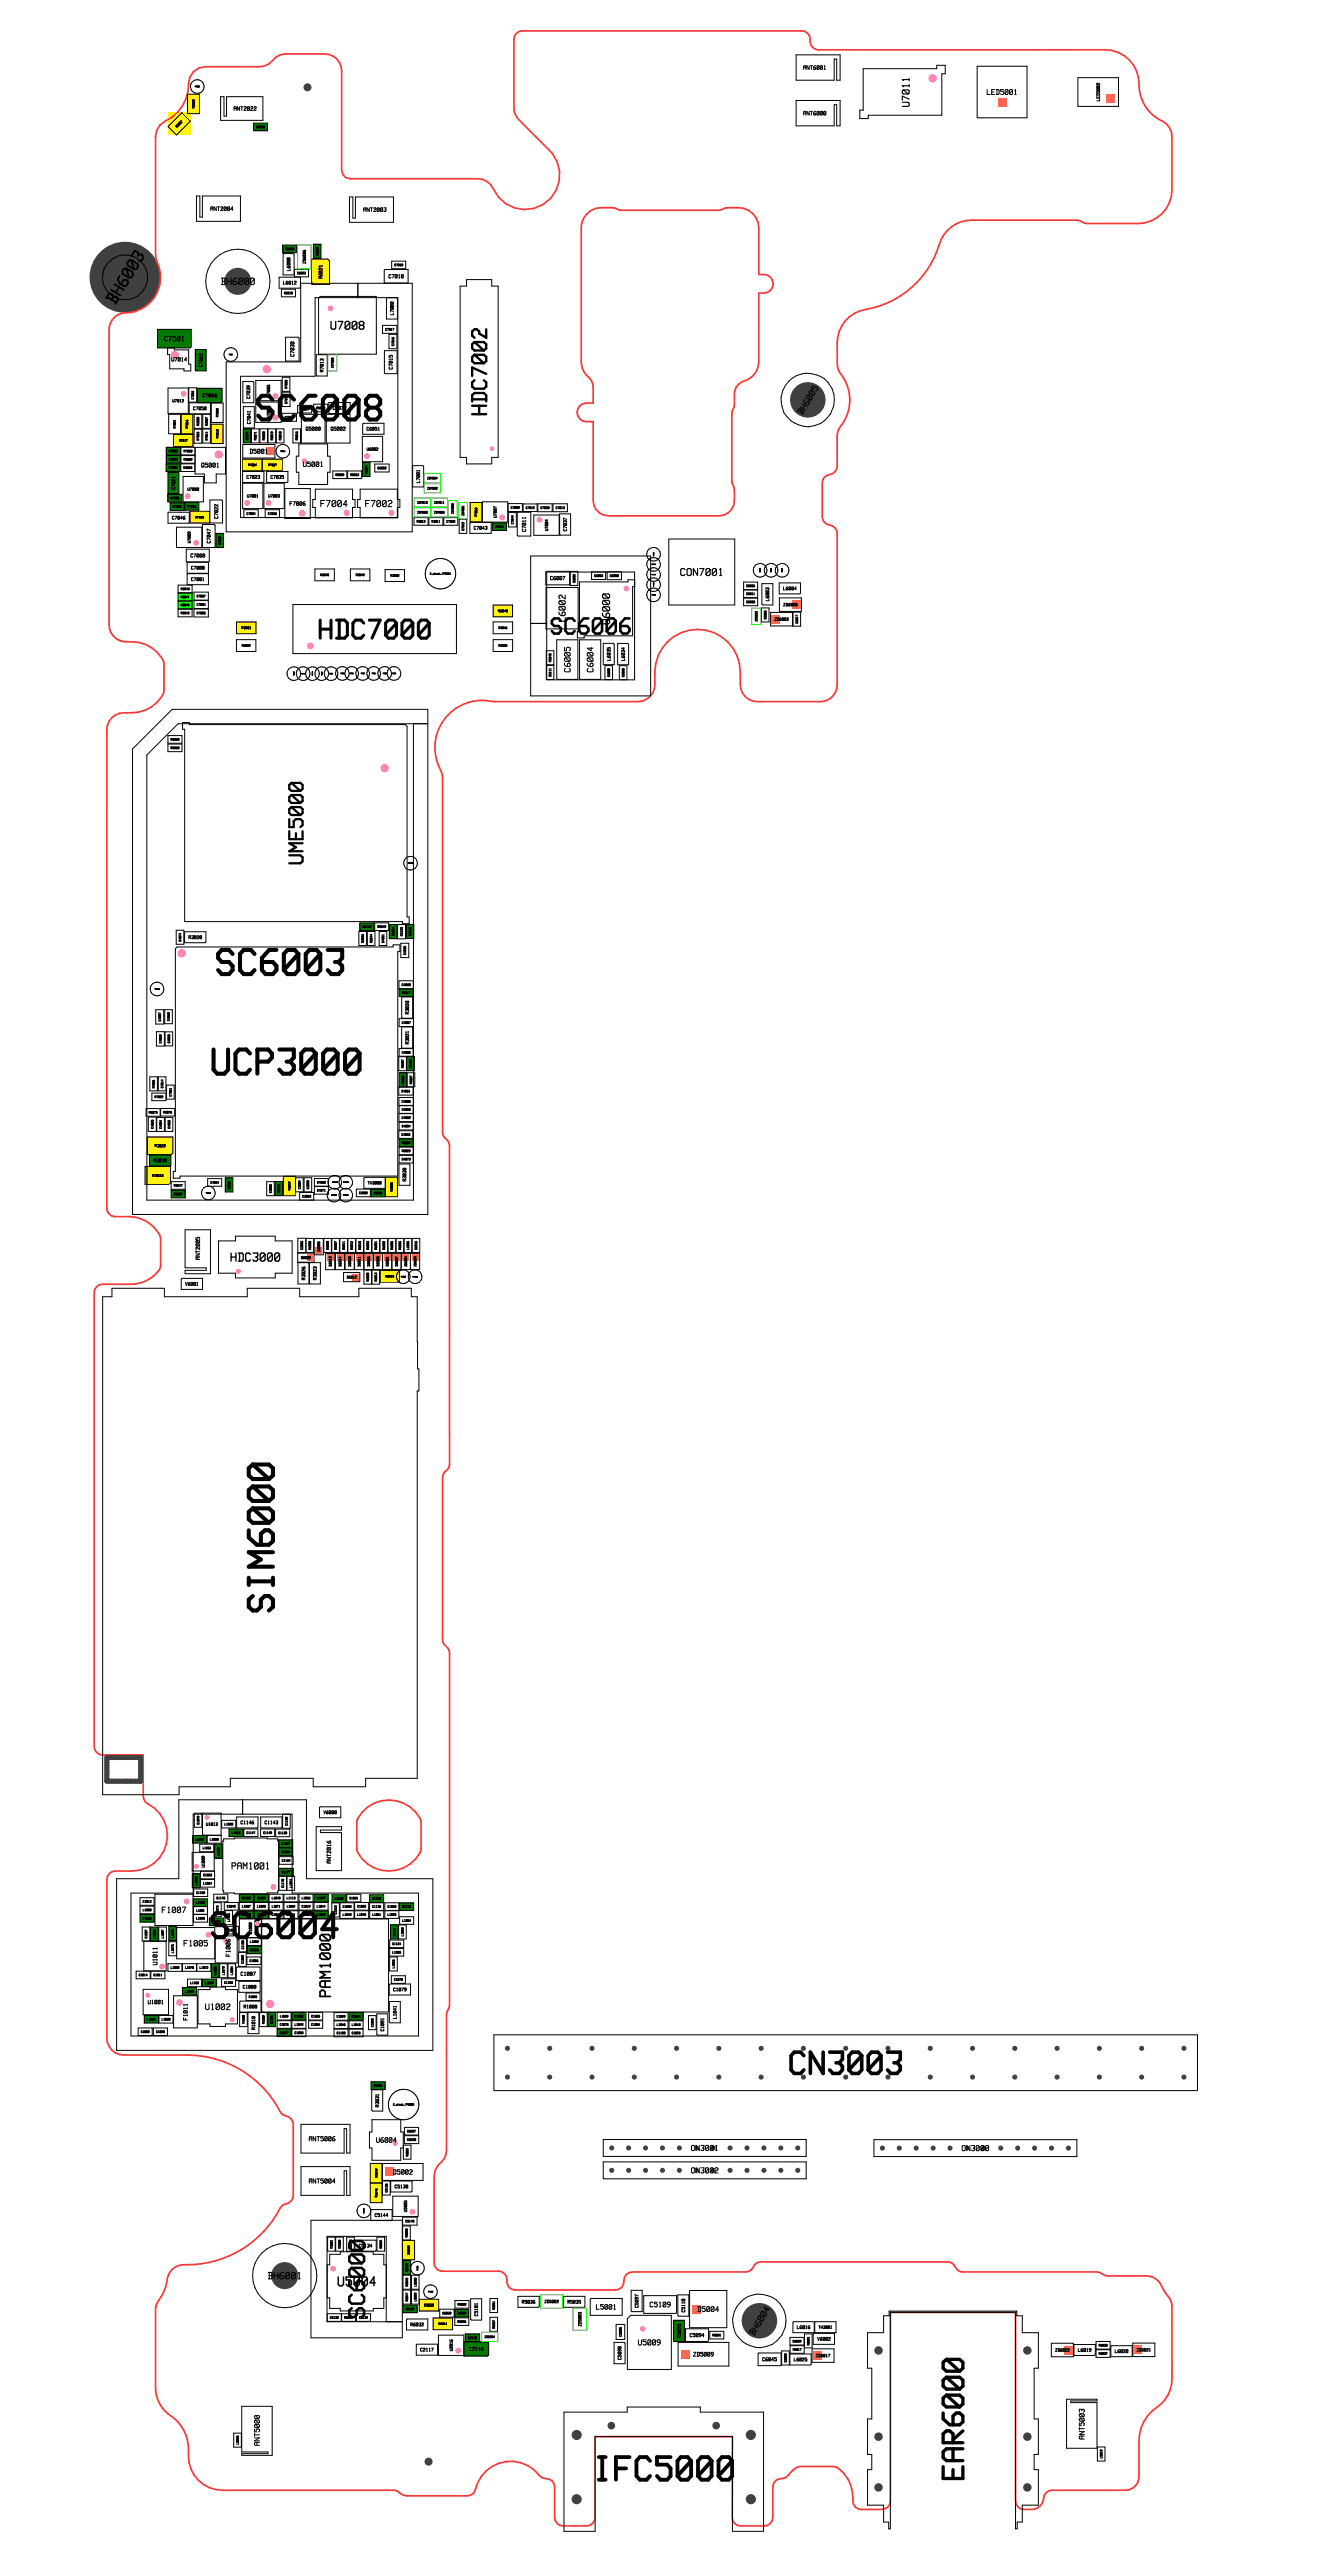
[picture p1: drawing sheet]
<svg xmlns="http://www.w3.org/2000/svg" width="104mm" height="202mm" viewBox="0 0 104 202" stroke-linecap="round" stroke-linejoin="round" font-family="sans-serif">
<defs><g id="words">
<g font-size="3">
<text x="16.9" y="33.1">SC6008</text>
<text x="13.7" y="76.6">SC6003</text>
<text x="12.7" y="84.4">UCP3000</text>
<text x="13.3" y="152.2">SC6004</text>
</g>
<text font-size="2.8" x="43.3" y="194.7">IFC5000</text>
<text font-size="2.7" x="58.9" y="162.8">CN3003</text>
<text font-size="2.3" x="21.9" y="50.2">HDC7000</text>
<g font-size="1.9">
<text x="41.1" y="49.8">SC6006</text>
<text x="26.7" y="181.8" transform="rotate(-90 26.7 181.8)">SC6000</text>
</g>
<text font-size="1.8" x="36.1" y="32.8" transform="rotate(-90 36.1 32.8)">HDC7002</text>
<text font-size="1.4" x="7.7" y="23.8" transform="rotate(-59 7.7 23.8)">BH6003</text>
<text font-size="1.3" x="24.4" y="156.8" transform="rotate(-90 24.4 156.8)">PAM1000</text>
<text font-size="1.1" x="25.4" y="179.3">U5004</text>
<g font-size="1">
<text x="25" y="25.9">U7008</text>
<text x="16.7" y="99">HDC3000</text>
</g>
<g font-size=".9">
<text x="70.6" y="8.4" transform="rotate(-90 70.6 8.4)">U7011</text>
<text x="52.1" y="45.2">CON7001</text>
<text x="47.1" y="49" transform="rotate(-90 47.1 49)">U6000</text>
</g>
<g font-size=".8">
<text x="16.4" y="22.4">BH6000</text>
<text x="24.4" y="39.8">F7004</text>
<text x="28" y="39.8">F7002</text>
<text x="43.7" y="48.7" transform="rotate(-90 43.7 48.7)">L6002</text>
<text x="17.1" y="146.6">PAM1001</text>
<text x="20.1" y="178.8">BH6001</text>
</g>
<g font-size=".7">
<text x="62.2" y="32.5" transform="rotate(-59 62.2 32.5)">BH6005</text>
<text x="44.1" y="52.7" transform="rotate(-90 44.1 52.7)">C6005</text>
<text x="45.9" y="52.7" transform="rotate(-90 45.9 52.7)">C6004</text>
<text x="12.1" y="150">F1007</text>
<text x="13.8" y="152.7">F1005</text>
<text x="15.4" y="157.6">U1002</text>
<text x="58.4" y="183.1" transform="rotate(-59 58.4 183.1)">BH6004</text>
</g>
<g font-size=".6">
<text x="76.6" y="7.5">LED5001</text>
<text x="12.4" y="26.8">C7501</text>
<text x="23.2" y="36.6">U5001</text>
<text x="28.9" y="168">U6004</text>
<text x="30.3" y="170.5">D5002</text>
<text x="53.4" y="168.7">CN3001</text>
<text x="53.4" y="170.4">CN3002</text>
<text x="74.7" y="168.7">CN3000</text>
<text x="46.2" y="181.1">L5001</text>
<text x="49.4" y="183.9">U5009</text>
<text x="50.4" y="181">C5109</text>
<text x="54.1" y="181.3">D5004</text>
</g>
<g font-size=".5">
<text x="62.4" y="5.5">ANT6001</text>
<text x="17.7" y="8.7">ANT2022</text>
<text x="62.4" y="9.1">ANT6000</text>
<text x="15.9" y="16.5">ANT2004</text>
<text x="27.9" y="16.6">ANT2003</text>
<text x="19.1" y="35.6">D5001</text>
<text x="15.3" y="36.7">Q5001</text>
<text x="22.3" y="39.7">F7006</text>
<text x="11.9" y="154.1" transform="rotate(-90 11.9 154.1)">U1011</text>
<text x="17.6" y="153.4" transform="rotate(-90 17.6 153.4)">F1006</text>
<text x="11.2" y="157.2">U1001</text>
<text x="14.3" y="158.4" transform="rotate(-90 14.3 158.4)">F1011</text>
<text x="23.5" y="167.9">ANT5006</text>
<text x="23.5" y="171.2">ANT5004</text>
<text x="53.8" y="184.8">ZD5009</text>
</g>
<g font-size=".4">
<text x="21.9" y="22.3">L6012</text>
<text x="22.4" y="21.2" transform="rotate(-90 22.4 21.2)">L6008</text>
<text x="24.9" y="21.9" transform="rotate(-90 24.9 21.9)">R6021</text>
<text x="30.1" y="21.8">C7010</text>
<text x="13" y="28.4">U7014</text>
<text x="15.6" y="28.8" transform="rotate(-90 15.6 28.8)">C7062</text>
<text x="22.7" y="28" transform="rotate(-90 22.7 28)">C7030</text>
<text x="25" y="29.2" transform="rotate(-90 25 29.2)">R7013</text>
<text x="30.4" y="29" transform="rotate(-90 30.4 29)">C7015</text>
<text x="30.5" y="24.7" transform="rotate(-90 30.5 24.7)">L7000</text>
<text x="14.8" y="32.2">C7050</text>
<text x="15.5" y="31.2">C7066</text>
<text x="19.3" y="31.3" transform="rotate(-90 19.3 31.3)">C7039</text>
<text x="19.3" y="33.2" transform="rotate(-90 19.3 33.2)">C7041</text>
<text x="23.6" y="33.8">Q5000</text>
<text x="25.5" y="33.8">Q5002</text>
<text x="25.8" y="32.1">C5077</text>
<text x="28.4" y="33.8">C6051</text>
<text x="13.1" y="40.7">C7046</text>
<text x="13.4" y="38.4" transform="rotate(-90 13.4 38.4)">C7021</text>
<text x="16.8" y="40.7" transform="rotate(-90 16.8 40.7)">C7022</text>
<text x="19" y="37.6">C7023</text>
<text x="20.9" y="37.6">C7035</text>
<text x="32.6" y="37.9" transform="rotate(-90 32.6 37.9)">L7001</text>
<text x="36.8" y="41.5">C7043</text>
<text x="40.9" y="41.7" transform="rotate(-90 40.9 41.7)">C7011</text>
<text x="44.1" y="41.7" transform="rotate(-90 44.1 41.7)">C7037</text>
<text x="14.6" y="43.7">C7000</text>
<text x="14.6" y="45.6">C7001</text>
<text x="14.6" y="44.7">C7008</text>
<text x="16.2" y="42.6" transform="rotate(-90 16.2 42.6)">C7047</text>
<text x="42.8" y="45.5">C6007</text>
<text x="60" y="47.1" transform="rotate(-90 60 47.1)">L6003</text>
<text x="61.1" y="46.3">L6004</text>
<text x="47.5" y="51.8" transform="rotate(-90 47.5 51.8)">L6035</text>
<text x="48.7" y="51.8" transform="rotate(-90 48.7 51.8)">L6034</text>
<text x="14.4" y="73.6">R3028</text>
<text x="31.7" y="81.9" transform="rotate(-90 31.7 81.9)">R3021</text>
<text x="31.7" y="79.5" transform="rotate(-90 31.7 79.5)">R3020</text>
<text x="11.7" y="91.1">R3032</text>
<text x="31.5" y="92.6" transform="rotate(-90 31.5 92.6)">R3030</text>
<text x="14.2" y="100.8">V6001</text>
<text x="23.6" y="100.4" transform="rotate(-90 23.6 100.4)">R3026</text>
<text x="24.5" y="100.4" transform="rotate(-90 24.5 100.4)">R3023</text>
<text x="18.5" y="143.1">C1146</text>
<text x="20.4" y="143.1">C1143</text>
<text x="25" y="142.3">V6000</text>
<text x="18.5" y="154.9">C1087</text>
<text x="18.7" y="155.9">C1080</text>
<text x="18.8" y="157.5">R1008</text>
<text x="19.7" y="159.2" transform="rotate(-90 19.7 159.2)">R1010</text>
<text x="29.8" y="159.3" transform="rotate(-90 29.8 159.3)">C1091</text>
<text x="30.5" y="156.2">C1079</text>
<text x="30.8" y="158.3" transform="rotate(-90 30.8 158.3)">L1041</text>
<text x="29.4" y="165.2" transform="rotate(-90 29.4 165.2)">R3031</text>
<text x="29" y="173.8">C5144</text>
<text x="30.6" y="171.6">C5138</text>
<text x="27.8" y="176.2">C5134</text>
<text x="31.8" y="182.4">R6032</text>
<text x="32.6" y="184.4">C2117</text>
<text x="36.4" y="184.4">C2116</text>
<text x="37.1" y="181.6" transform="rotate(-90 37.1 181.6)">C5101</text>
<text x="40.6" y="180.7">R5036</text>
<text x="44.2" y="180.7">R5035</text>
<text x="48.4" y="185" transform="rotate(-90 48.4 185)">C5098</text>
<text x="49.7" y="181" transform="rotate(-90 49.7 181)">C5097</text>
<text x="53" y="183.3" transform="rotate(-90 53 183.3)">C5095</text>
<text x="53.4" y="181.3" transform="rotate(-90 53.4 181.3)">C5110</text>
<text x="53.7" y="183.3">C5094</text>
<text x="59.4" y="185.2">C6045</text>
<text x="61.9" y="185.2">L6025</text>
<text x="62.2" y="182.6">L6016</text>
<text x="63.7" y="183.6">V6002</text>
<text x="84.2" y="184.4">L6019</text>
<text x="87.1" y="184.5">L6020</text>
</g>
<g font-size=".3">
<text x="23.6" y="20.7" transform="rotate(-90 23.6 20.7)">ZD6006</text>
<text x="13.2" y="31.6">U7012</text>
<text x="20.9" y="32.8" transform="rotate(-90 20.9 32.8)">U7006</text>
<text x="20.9" y="31.1" transform="rotate(-90 20.9 31.1)">U7005</text>
<text x="28.5" y="35.3">U6002</text>
<text x="14.4" y="38.5">U7000</text>
<text x="19.1" y="39">U7001</text>
<text x="20.7" y="39">U7003</text>
<text x="38.7" y="40.6" transform="rotate(-90 38.7 40.6)">U7007</text>
<text x="42.7" y="41.6" transform="rotate(-90 42.7 41.6)">U7004</text>
<text x="14.7" y="42.6" transform="rotate(-90 14.7 42.6)">U7009</text>
<text x="61" y="47.5">ZD6005</text>
<text x="18.7" y="49.3">R3501</text>
<text x="38.8" y="48">R3045</text>
<text x="60.4" y="48.7">ZD6002</text>
<text x="11.9" y="90">R3029</text>
<text x="11.7" y="92.3">R3033</text>
<text x="28.5" y="92.9">TH3000</text>
<text x="23.3" y="98.7">D6009</text>
<text x="24.9" y="98.2" transform="rotate(-90 24.9 98.2)">D6008</text>
<text x="25.8" y="99.3" transform="rotate(-90 25.8 99.3)">D6013</text>
<text x="26.5" y="99.3" transform="rotate(-90 26.5 99.3)">D6014</text>
<text x="26.9" y="100.3">D6012</text>
<text x="27.3" y="99.3" transform="rotate(-90 27.3 99.3)">D6010</text>
<text x="28" y="99.3" transform="rotate(-90 28 99.3)">D6011</text>
<text x="28.8" y="99.3" transform="rotate(-90 28.8 99.3)">D6006</text>
<text x="29.5" y="99.3" transform="rotate(-90 29.5 99.3)">D6000</text>
<text x="30.2" y="99.3" transform="rotate(-90 30.2 99.3)">D6001</text>
<text x="31" y="99.3" transform="rotate(-90 31 99.3)">D6007</text>
<text x="15.9" y="143.2">U1013</text>
<text x="15.8" y="146.4" transform="rotate(-90 15.8 146.4)">U1009</text>
<text x="19.5" y="151.7" transform="rotate(-90 19.5 151.7)">U1000</text>
<text x="31.6" y="173.5" transform="rotate(-90 31.6 173.5)">U5005</text>
<text x="33" y="180.9">R3039</text>
<text x="35.2" y="184.4" transform="rotate(-90 35.2 184.4)">U2016</text>
<text x="42.3" y="180.6">ZD5002</text>
<text x="45.2" y="182.4" transform="rotate(-90 45.2 182.4)">ZD5003</text>
<text x="48.5" y="183.2" transform="rotate(-90 48.5 183.2)">C5096</text>
<text x="63.6" y="184.9">ZD6017</text>
<text x="63.8" y="182.6">TH3001</text>
<text x="82.4" y="184.4">ZD6022</text>
<text x="88.8" y="184.4">ZD6021</text>
</g>
<g font-size=".2">
<text x="13.7" y="10" transform="rotate(-45 13.7 10)">R2007</text>
<text x="15" y="8.5" transform="rotate(-90 15 8.5)">R2008</text>
<text x="19.9" y="10">C2093</text>
<text x="22.1" y="23.1">C6018</text>
<text x="22.2" y="19.6">C6025</text>
<text x="23.1" y="21.5">C6023</text>
<text x="24.8" y="20" transform="rotate(-90 24.8 20)">R6025</text>
<text x="30.7" y="20.9">C7018</text>
<text x="25.9" y="28.9" transform="rotate(-90 25.9 28.9)">ZD7006</text>
<text x="30" y="25.9">C7017</text>
<text x="30.7" y="27.1" transform="rotate(-90 30.7 27.1)">C7016</text>
<text x="13" y="35.5">C7005</text>
<text x="13.6" y="33.6" transform="rotate(-90 13.6 33.6)">R7021</text>
<text x="13.8" y="34.6">R7017</text>
<text x="14.2" y="35.5">R7000</text>
<text x="14.5" y="33.6" transform="rotate(-90 14.5 33.6)">R7016</text>
<text x="15" y="31.3" transform="rotate(-90 15 31.3)">C7051</text>
<text x="15.4" y="34.5" transform="rotate(-90 15.4 34.5)">R7015</text>
<text x="15.4" y="33.4" transform="rotate(-90 15.4 33.4)">R3008</text>
<text x="16.1" y="34.5" transform="rotate(-90 16.1 34.5)">R7014</text>
<text x="16.1" y="33.4" transform="rotate(-90 16.1 33.4)">R3007</text>
<text x="16.9" y="34.4" transform="rotate(-90 16.9 34.4)">R7018</text>
<text x="16.9" y="32.7" transform="rotate(-90 16.9 32.7)">R7020</text>
<text x="19.2" y="34.5" transform="rotate(-90 19.2 34.5)">C5076</text>
<text x="19.9" y="34.5" transform="rotate(-90 19.9 34.5)">R5071</text>
<text x="20.6" y="34.5" transform="rotate(-90 20.6 34.5)">R5020</text>
<text x="21.2" y="34.5" transform="rotate(-90 21.2 34.5)">R5019</text>
<text x="21.8" y="34.5" transform="rotate(-90 21.8 34.5)">R5018</text>
<text x="22.1" y="32.8">C7042</text>
<text x="22.3" y="31.7" transform="rotate(-90 22.3 31.7)">C7040</text>
<text x="22.3" y="30.5" transform="rotate(-90 22.3 30.5)">R7008</text>
<text x="23.1" y="34.5" transform="rotate(-90 23.1 34.5)">R5016</text>
<text x="23.3" y="32.2">R5024</text>
<text x="24.6" y="32.1">R5023</text>
<text x="13" y="36.8">C7002</text>
<text x="13" y="36.1">C7003</text>
<text x="13.2" y="39.2">R7003</text>
<text x="13.3" y="39.8">C7064</text>
<text x="14.2" y="36.8">R3010</text>
<text x="14.2" y="36.1">R3009</text>
<text x="14.5" y="39.8">R7005</text>
<text x="15.1" y="40.7">R7002</text>
<text x="19.1" y="40.4">C7024</text>
<text x="19.2" y="36.6">R7004</text>
<text x="20.8" y="40.4">C7036</text>
<text x="20.8" y="36.6">R7007</text>
<text x="26.1" y="37.3">R5022</text>
<text x="27.3" y="37.3">R5063</text>
<text x="28.6" y="37.2" transform="rotate(-90 28.6 37.2)">R6097</text>
<text x="29.4" y="36.8">C6052</text>
<text x="32.5" y="40.3">ZD7000</text>
<text x="32.5" y="39.5">ZD7010</text>
<text x="32.5" y="41">R3012</text>
<text x="33.2" y="38.4">ZD7002</text>
<text x="33.2" y="37.6">ZD7004</text>
<text x="33.6" y="41">R3011</text>
<text x="33.8" y="40.3">ZD7005</text>
<text x="33.8" y="39.5">ZD7011</text>
<text x="34.8" y="41">C7020</text>
<text x="35.3" y="40.3" transform="rotate(-90 35.3 40.3)">ZD7003</text>
<text x="36.1" y="40.4" transform="rotate(-90 36.1 40.4)">ZD7001</text>
<text x="36.2" y="41.6" transform="rotate(-90 36.2 41.6)">C7012</text>
<text x="37.2" y="40.5" transform="rotate(-90 37.2 40.5)">R7010</text>
<text x="38.6" y="41.4">R7011</text>
<text x="39.8" y="39.9">C7009</text>
<text x="40" y="41.1" transform="rotate(-90 40 41.1)">C7044</text>
<text x="41" y="39.9">C7019</text>
<text x="42.2" y="39.9">C7038</text>
<text x="43.4" y="39.9">C7013</text>
<text x="14" y="47.5">R3040</text>
<text x="14" y="46.9">R3041</text>
<text x="14" y="46.3">R3043</text>
<text x="15.2" y="47.5">C7004</text>
<text x="15.2" y="46.8">C7007</text>
<text x="17.1" y="42.7" transform="rotate(-90 17.1 42.7)">C7065</text>
<text x="24.9" y="45.2">R3048</text>
<text x="27.7" y="45.2">R3049</text>
<text x="30.4" y="45.2">R3050</text>
<text x="33.2" y="45.1">E_shock_TP2001</text>
<text x="44.9" y="45.7" transform="rotate(-90 44.9 45.7)">C6002</text>
<text x="46.4" y="45.2">C6003</text>
<text x="47.6" y="45.2">C6050</text>
<text x="58.3" y="46">C5006</text>
<text x="58.3" y="47.3">C5008</text>
<text x="58.3" y="46.7">C5011</text>
<text x="14" y="48.2">R3042</text>
<text x="15.2" y="48.2">C7006</text>
<text x="18.8" y="50.7">R3502</text>
<text x="38.9" y="49.3">R3046</text>
<text x="38.9" y="50.7">R3500</text>
<text x="43" y="53.1" transform="rotate(-90 43 53.1)">C5111</text>
<text x="43" y="51.9" transform="rotate(-90 43 51.9)">R5042</text>
<text x="47.6" y="53.1" transform="rotate(-90 47.6 53.1)">C6009</text>
<text x="48.7" y="53.1" transform="rotate(-90 48.7 53.1)">C6008</text>
<text x="59.1" y="48.7" transform="rotate(-90 59.1 48.7)">ZD5005</text>
<text x="59.9" y="48.6" transform="rotate(-90 59.9 48.6)">C6006</text>
<text x="62.4" y="48.9" transform="rotate(-90 62.4 48.9)">C6017</text>
<text x="13.2" y="58.1">R5058</text>
<text x="13.2" y="58.7">R5060</text>
<text x="14" y="73.8" transform="rotate(-90 14 73.8)">C4074</text>
<text x="28.2" y="72.8">C5140</text>
<text x="28.3" y="73.9" transform="rotate(-90 28.3 73.9)">R3006</text>
<text x="29" y="73.9" transform="rotate(-90 29 73.9)">R5044</text>
<text x="29.4" y="72.8">R5049</text>
<text x="29.9" y="73.9" transform="rotate(-90 29.9 73.9)">C4051</text>
<text x="30.7" y="73.4" transform="rotate(-90 30.7 73.4)">C5124</text>
<text x="31.3" y="77.3">C4060</text>
<text x="31.3" y="77.9">R3017</text>
<text x="31.4" y="73.4" transform="rotate(-90 31.4 73.4)">C5123</text>
<text x="31.6" y="74.9" transform="rotate(-90 31.6 74.9)">C4065</text>
<text x="32" y="73.4" transform="rotate(-90 32 73.4)">R5043</text>
<text x="12.4" y="80.1" transform="rotate(-90 12.4 80.1)">C4097</text>
<text x="12.5" y="81.8" transform="rotate(-90 12.5 81.8)">C4059</text>
<text x="13.1" y="80.1" transform="rotate(-90 13.1 80.1)">C4063</text>
<text x="13.1" y="81.8" transform="rotate(-90 13.1 81.8)">C4050</text>
<text x="31.3" y="80.3">C4057</text>
<text x="31.3" y="82.6">C4085</text>
<text x="31.4" y="83.8" transform="rotate(-90 31.4 83.8)">R5007</text>
<text x="32.1" y="83.8" transform="rotate(-90 32.1 83.8)">R5008</text>
<text x="11.5" y="87.3">R5075</text>
<text x="11.8" y="88.5" transform="rotate(-90 11.8 88.5)">C4005</text>
<text x="11.9" y="86.1">R7022</text>
<text x="11.9" y="85.3" transform="rotate(-90 11.9 85.3)">R7001</text>
<text x="12.5" y="88.5" transform="rotate(-90 12.5 88.5)">C4084</text>
<text x="12.6" y="85.3" transform="rotate(-90 12.6 85.3)">C7014</text>
<text x="12.6" y="87.3">R5076</text>
<text x="13.1" y="88.5" transform="rotate(-90 13.1 88.5)">C4083</text>
<text x="13.2" y="86" transform="rotate(-90 13.2 86)">C7061</text>
<text x="31.3" y="85.7">C4061</text>
<text x="31.3" y="89.1">C4053</text>
<text x="31.3" y="87.7">C4052</text>
<text x="31.3" y="86.5">C4086</text>
<text x="31.3" y="89.7">R3024</text>
<text x="31.3" y="88.4">C4054</text>
<text x="31.3" y="87.1">C4058</text>
<text x="31.5" y="85" transform="rotate(-90 31.5 85)">R3025</text>
<text x="32.1" y="85" transform="rotate(-90 32.1 85)">R3027</text>
<text x="13.4" y="93.1">R3047</text>
<text x="13.4" y="93.7">C3007</text>
<text x="16.3" y="92.8">C4064</text>
<text x="17.8" y="93.3" transform="rotate(-90 17.8 93.3)">C3001</text>
<text x="21.1" y="93.5" transform="rotate(-90 21.1 93.5)">C3005</text>
<text x="21.7" y="93.5" transform="rotate(-90 21.7 93.5)">R3018</text>
<text x="22.6" y="93.3" transform="rotate(-90 22.6 93.3)">R3019</text>
<text x="23.4" y="93.2" transform="rotate(-90 23.4 93.2)">C3004</text>
<text x="23.5" y="93.9">C3003</text>
<text x="24" y="93.2" transform="rotate(-90 24 93.2)">C3000</text>
<text x="24.7" y="93.4">C4071</text>
<text x="24.7" y="92.8">C4082</text>
<text x="27.9" y="93.6">C3002</text>
<text x="29.1" y="93.7">R3034</text>
<text x="30.6" y="93.4" transform="rotate(-90 30.6 93.4)">R3038</text>
<text x="31.3" y="90.3">R3022</text>
<text x="31.3" y="91">C4073</text>
<text x="23.5" y="98" transform="rotate(-90 23.5 98)">C3006</text>
<text x="24.2" y="98" transform="rotate(-90 24.2 98)">R6008</text>
<text x="25.6" y="98" transform="rotate(-90 25.6 98)">R6009</text>
<text x="26.2" y="98" transform="rotate(-90 26.2 98)">R6007</text>
<text x="26.8" y="98" transform="rotate(-90 26.8 98)">R6011</text>
<text x="27.5" y="98" transform="rotate(-90 27.5 98)">R6012</text>
<text x="28.1" y="98" transform="rotate(-90 28.1 98)">R6010</text>
<text x="28.7" y="100.5" transform="rotate(-90 28.7 100.5)">R6000</text>
<text x="28.7" y="98" transform="rotate(-90 28.7 98)">R6003</text>
<text x="29.3" y="100.5" transform="rotate(-90 29.3 100.5)">R6013</text>
<text x="29.3" y="98" transform="rotate(-90 29.3 98)">R6001</text>
<text x="30" y="98" transform="rotate(-90 30 98)">R6002</text>
<text x="30" y="100.2">R6015</text>
<text x="30.6" y="98" transform="rotate(-90 30.6 98)">R6005</text>
<text x="31.2" y="98" transform="rotate(-90 31.2 98)">R6006</text>
<text x="31.7" y="99.3" transform="rotate(-90 31.7 99.3)">ZD6004</text>
<text x="31.9" y="98" transform="rotate(-90 31.9 98)">L6006</text>
<text x="32.4" y="99.3" transform="rotate(-90 32.4 99.3)">ZD6003</text>
<text x="32.5" y="98" transform="rotate(-90 32.5 98)">C6016</text>
<text x="15.4" y="143.1" transform="rotate(-90 15.4 143.1)">C1049</text>
<text x="17.4" y="143.1">L1028</text>
<text x="18" y="143.8">L1026</text>
<text x="19.1" y="143.8">C1147</text>
<text x="20.4" y="143.8">C1140</text>
<text x="21.6" y="143.8">C1130</text>
<text x="22.3" y="143.2" transform="rotate(-90 22.3 143.2)">C1128</text>
<text x="11" y="149.2">C1012</text>
<text x="11" y="149.9">L1080</text>
<text x="15.1" y="144.3">L1060</text>
<text x="15.2" y="149.3">L1088</text>
<text x="15.2" y="148.5">C1150</text>
<text x="15.2" y="149.9">L1081</text>
<text x="15.3" y="147.8" transform="rotate(-90 15.3 147.8)">L1068</text>
<text x="15.7" y="145">L1063</text>
<text x="15.7" y="147.1">C1023</text>
<text x="15.7" y="147.8">L1064</text>
<text x="16.3" y="144.3">L1058</text>
<text x="16.8" y="148.9">C1176</text>
<text x="17" y="145.5" transform="rotate(-90 17 145.5)">L1067</text>
<text x="17.6" y="149.6">C1042</text>
<text x="18.8" y="148.9">C1122</text>
<text x="18.8" y="149.6">L1087</text>
<text x="19.9" y="148.9">C1067</text>
<text x="20" y="149.6">L1090</text>
<text x="21.1" y="148.9">L1049</text>
<text x="21.1" y="149.6">L1071</text>
<text x="21.9" y="144.7">C1227</text>
<text x="21.9" y="145.3">C1228</text>
<text x="21.9" y="146">C1164</text>
<text x="21.9" y="146.9">C1177</text>
<text x="22.1" y="148" transform="rotate(-90 22.1 148)">C1178</text>
<text x="22.3" y="148.9">L1113</text>
<text x="22.3" y="149.6">L1069</text>
<text x="22.7" y="148" transform="rotate(-90 22.7 148)">L1074</text>
<text x="23.4" y="149.6">C1019</text>
<text x="23.5" y="148.9">L1066</text>
<text x="24.6" y="148.9">C1097</text>
<text x="24.6" y="149.6">L1044</text>
<text x="26" y="149">C1209</text>
<text x="26.7" y="149.6">C1090</text>
<text x="27.2" y="148.9">C1031</text>
<text x="27.8" y="149.6">C1025</text>
<text x="29" y="149.6">C1135</text>
<text x="29" y="149">C1138</text>
<text x="30.2" y="149.6">C1018</text>
<text x="31.3" y="149.6">C1118</text>
<text x="10.7" y="155">C1014</text>
<text x="11" y="150.5">L1086</text>
<text x="11.3" y="152" transform="rotate(-90 11.3 152)">C1207</text>
<text x="11.8" y="155">C1011</text>
<text x="12" y="152" transform="rotate(-90 12 152)">L1008</text>
<text x="12.6" y="152" transform="rotate(-90 12.6 152)">L1007</text>
<text x="13.2" y="154.4">L1082</text>
<text x="13.4" y="153.1" transform="rotate(-90 13.4 153.1)">L1076</text>
<text x="13.4" y="152" transform="rotate(-90 13.4 152)">L1078</text>
<text x="14.3" y="154.4">L1070</text>
<text x="14.7" y="155.6">L1108</text>
<text x="15.2" y="150.5">L1095</text>
<text x="15.5" y="154.4">L1072</text>
<text x="15.9" y="155.6">L1097</text>
<text x="16.4" y="150.8">L1077</text>
<text x="16.8" y="154.9" transform="rotate(-90 16.8 154.9)">L1085</text>
<text x="16.9" y="150.1" transform="rotate(-90 16.9 150.1)">L1075</text>
<text x="17.4" y="155.6">C1186</text>
<text x="17.4" y="154.9" transform="rotate(-90 17.4 154.9)">L1079</text>
<text x="17.6" y="151.5">L1083</text>
<text x="17.8" y="150.7" transform="rotate(-90 17.8 150.7)">L1103</text>
<text x="18.1" y="154.9" transform="rotate(-90 18.1 154.9)">L1084</text>
<text x="18.8" y="150.2">C1123</text>
<text x="18.9" y="154" transform="rotate(-90 18.9 154)">C1002</text>
<text x="18.9" y="152.8" transform="rotate(-90 18.9 152.8)">C1198</text>
<text x="19.4" y="153.9">C1086</text>
<text x="19.4" y="153">C1000</text>
<text x="19.4" y="152.4">L1052</text>
<text x="19.9" y="150.2">C1075</text>
<text x="21.1" y="150.2">C1046</text>
<text x="22.3" y="150.2">C1161</text>
<text x="23.5" y="150.2">L1065</text>
<text x="24.6" y="150.2">L1045</text>
<text x="26.2" y="150.1" transform="rotate(-90 26.2 150.1)">C1210</text>
<text x="26.7" y="150.2">L1040</text>
<text x="27.8" y="150.2">L1048</text>
<text x="29" y="150.2">L1061</text>
<text x="30.2" y="150.2">L1050</text>
<text x="30.6" y="152.5">C1124</text>
<text x="30.6" y="153.2">L1055</text>
<text x="30.7" y="155.3">C1078</text>
<text x="30.7" y="154.3" transform="rotate(-90 30.7 154.3)">L1056</text>
<text x="30.8" y="151.8" transform="rotate(-90 30.8 151.8)">C1121</text>
<text x="31.4" y="150.7">L1054</text>
<text x="31.4" y="151.8" transform="rotate(-90 31.4 151.8)">L1053</text>
<text x="10.8" y="159.4">C1009</text>
<text x="11.3" y="158.4">L1005</text>
<text x="12" y="159.4">C1008</text>
<text x="12.5" y="158.4">L1038</text>
<text x="14.3" y="156.3">L1098</text>
<text x="18.9" y="158.7" transform="rotate(-90 18.9 158.7)">TH1000</text>
<text x="19.3" y="156.7">C1081</text>
<text x="20.5" y="158.7" transform="rotate(-90 20.5 158.7)">R1009</text>
<text x="21.2" y="158.7" transform="rotate(-90 21.2 158.7)">C1105</text>
<text x="21.7" y="158.9">C1076</text>
<text x="21.7" y="159.5">C1077</text>
<text x="21.8" y="158.2">L1039</text>
<text x="22.9" y="158.2">C1082</text>
<text x="22.9" y="159.5">C1083</text>
<text x="22.9" y="158.9">L1042</text>
<text x="24.2" y="158.9">C1084</text>
<text x="24.2" y="158.2">C1085</text>
<text x="26.2" y="158.2">C1099</text>
<text x="26.2" y="159.5">C1100</text>
<text x="26.2" y="158.9">L1046</text>
<text x="27.4" y="158.2">C1094</text>
<text x="27.4" y="159.5">C1095</text>
<text x="27.4" y="158.9">L1043</text>
<text x="29.1" y="158.9" transform="rotate(-90 29.1 158.9)">C1092</text>
<text x="29.1" y="163.6">R3035</text>
<text x="30.4" y="165.1">E_shock_TP2002</text>
<text x="31.7" y="167.9">C6038</text>
<text x="31.7" y="167.2">C6037</text>
<text x="29.4" y="172.3" transform="rotate(-90 29.4 172.3)">R5046</text>
<text x="29.4" y="170.7" transform="rotate(-90 29.4 170.7)">R5048</text>
<text x="30.2" y="171.9" transform="rotate(-90 30.2 171.9)">C5136</text>
<text x="31.8" y="169.1" transform="rotate(-90 31.8 169.1)">R6031</text>
<text x="25.9" y="176.3" transform="rotate(-90 25.9 176.3)">R3001</text>
<text x="26.5" y="176.3" transform="rotate(-90 26.5 176.3)">R3000</text>
<text x="27.4" y="176.3" transform="rotate(-90 27.4 176.3)">C5133</text>
<text x="29.7" y="176.3" transform="rotate(-90 29.7 176.3)">R5034</text>
<text x="31.6" y="174.3">C5145</text>
<text x="31.8" y="175.4" transform="rotate(-90 31.8 175.4)">R6028</text>
<text x="31.8" y="179.3" transform="rotate(-90 31.8 179.3)">R5045</text>
<text x="31.8" y="178.1" transform="rotate(-90 31.8 178.1)">C5135</text>
<text x="31.9" y="176.8" transform="rotate(-90 31.9 176.8)">R6030</text>
<text x="32.4" y="179.3" transform="rotate(-90 32.4 179.3)">L5020</text>
<text x="25.7" y="181.8">C5132</text>
<text x="26.8" y="181.8">R5064</text>
<text x="28" y="181.8">C5139</text>
<text x="31.6" y="181.2">C5137</text>
<text x="31.8" y="180.5" transform="rotate(-90 31.8 180.5)">R5047</text>
<text x="32.4" y="180.5" transform="rotate(-90 32.4 180.5)">L5022</text>
<text x="34.2" y="182.3">R6044</text>
<text x="34.5" y="181.5">C6032</text>
<text x="35.7" y="182.1">R6036</text>
<text x="35.7" y="181.5">R6053</text>
<text x="35.7" y="180.8">R5032</text>
<text x="36.5" y="183.4">C2118</text>
<text x="37.7" y="183.3">ZD5004</text>
<text x="38.6" y="182.6" transform="rotate(-90 38.6 182.6)">R5037</text>
<text x="38.6" y="181.1" transform="rotate(-90 38.6 181.1)">R3051</text>
<text x="55.7" y="183.2">R5031</text>
<text x="61.5" y="185.2" transform="rotate(-90 61.5 185.2)">C6028</text>
<text x="61.9" y="183.7">C6039</text>
<text x="62" y="184.3">R6017</text>
<text x="63.3" y="183.9" transform="rotate(-90 63.3 183.9)">R6091</text>
<text x="85.9" y="184.7">R6037</text>
<text x="85.9" y="184">R6038</text>
<text x="18.5" y="191.7" transform="rotate(-90 18.5 191.7)">L5018</text>
<text x="86.2" y="192.8" transform="rotate(-90 86.2 192.8)">L5019</text>
</g>
</g></defs>
<g fill="#404040">
<circle cx="24.1" cy="6.8" r=".32"/>
<circle cx="33.6" cy="193" r=".32"/>
<circle cx="10.2" cy="139.7" r=".2"/>
<circle cx="10" cy="139.7" r=".2"/>
<circle cx="9.8" cy="139.7" r=".2"/>
<circle cx="9.6" cy="139.7" r=".2"/>
<circle cx="9.4" cy="139.7" r=".2"/>
<circle cx="9.2" cy="139.7" r=".2"/>
<circle cx="9" cy="139.7" r=".2"/>
<circle cx="8.8" cy="139.7" r=".2"/>
<circle cx="8.6" cy="139.7" r=".2"/>
<circle cx="10.4" cy="139.7" r=".2"/>
<circle cx="10.6" cy="139.7" r=".2"/>
<circle cx="10.8" cy="139.7" r=".2"/>
<circle cx="11" cy="139.7" r=".2"/>
<circle cx="11" cy="137.8" r=".2"/>
<circle cx="10.8" cy="137.8" r=".2"/>
<circle cx="10.6" cy="137.8" r=".2"/>
<circle cx="10.4" cy="137.8" r=".2"/>
<circle cx="8.6" cy="137.8" r=".2"/>
<circle cx="8.8" cy="137.8" r=".2"/>
<circle cx="9" cy="137.8" r=".2"/>
<circle cx="9.2" cy="137.8" r=".2"/>
<circle cx="9.4" cy="137.8" r=".2"/>
<circle cx="9.6" cy="137.8" r=".2"/>
<circle cx="9.8" cy="137.8" r=".2"/>
<circle cx="10" cy="137.8" r=".2"/>
<circle cx="10.2" cy="137.8" r=".2"/>
<circle cx="8.4" cy="137.8" r=".2"/>
<circle cx="8.4" cy="138" r=".2"/>
<circle cx="8.4" cy="138.2" r=".2"/>
<circle cx="8.4" cy="138.4" r=".2"/>
<circle cx="8.4" cy="138.6" r=".2"/>
<circle cx="8.4" cy="138.8" r=".2"/>
<circle cx="8.4" cy="139" r=".2"/>
<circle cx="8.4" cy="139.2" r=".2"/>
<circle cx="8.4" cy="139.4" r=".2"/>
<circle cx="8.4" cy="139.6" r=".2"/>
<circle cx="8.4" cy="139.7" r=".2"/>
<circle cx="11" cy="139.6" r=".2"/>
<circle cx="11" cy="139.4" r=".2"/>
<circle cx="11" cy="139.2" r=".2"/>
<circle cx="11" cy="139" r=".2"/>
<circle cx="11" cy="138.8" r=".2"/>
<circle cx="11" cy="138.6" r=".2"/>
<circle cx="11" cy="138.4" r=".2"/>
<circle cx="11" cy="138.2" r=".2"/>
<circle cx="11" cy="138" r=".2"/>
<circle cx="18.6" cy="22.1" r="1.06"/>
<circle cx="22.3" cy="178.4" r="1.06"/>
<circle cx="9.8" cy="21.7" r="2.78"/>
<circle cx="59.5" cy="182" r="1.39"/>
<circle cx="63.3" cy="31.4" r="1.39"/>
<circle cx="69.2" cy="168.4" r=".2"/>
<circle cx="70.5" cy="168.4" r=".2"/>
<circle cx="71.8" cy="168.4" r=".2"/>
<circle cx="73.2" cy="168.4" r=".2"/>
<circle cx="74.5" cy="168.4" r=".2"/>
<circle cx="75.8" cy="168.4" r=".2"/>
<circle cx="77.1" cy="168.4" r=".2"/>
<circle cx="78.5" cy="168.4" r=".2"/>
<circle cx="79.8" cy="168.4" r=".2"/>
<circle cx="81.1" cy="168.4" r=".2"/>
<circle cx="82.4" cy="168.4" r=".2"/>
<circle cx="83.8" cy="168.4" r=".2"/>
<circle cx="48" cy="168.4" r=".2"/>
<circle cx="49.3" cy="168.4" r=".2"/>
<circle cx="50.6" cy="168.4" r=".2"/>
<circle cx="51.9" cy="168.4" r=".2"/>
<circle cx="53.3" cy="168.4" r=".2"/>
<circle cx="54.6" cy="168.4" r=".2"/>
<circle cx="55.9" cy="168.4" r=".2"/>
<circle cx="57.2" cy="168.4" r=".2"/>
<circle cx="58.6" cy="168.4" r=".2"/>
<circle cx="59.9" cy="168.4" r=".2"/>
<circle cx="61.2" cy="168.4" r=".2"/>
<circle cx="62.5" cy="168.4" r=".2"/>
<circle cx="48" cy="170.2" r=".2"/>
<circle cx="49.3" cy="170.2" r=".2"/>
<circle cx="50.6" cy="170.2" r=".2"/>
<circle cx="51.9" cy="170.2" r=".2"/>
<circle cx="53.3" cy="170.2" r=".2"/>
<circle cx="54.6" cy="170.2" r=".2"/>
<circle cx="55.9" cy="170.2" r=".2"/>
<circle cx="57.2" cy="170.2" r=".2"/>
<circle cx="58.6" cy="170.2" r=".2"/>
<circle cx="59.9" cy="170.2" r=".2"/>
<circle cx="61.2" cy="170.2" r=".2"/>
<circle cx="62.5" cy="170.2" r=".2"/>
<circle cx="39.8" cy="160.6" r=".2"/>
<circle cx="43.1" cy="160.6" r=".2"/>
<circle cx="46.4" cy="160.6" r=".2"/>
<circle cx="49.7" cy="160.6" r=".2"/>
<circle cx="53" cy="160.6" r=".2"/>
<circle cx="56.4" cy="160.6" r=".2"/>
<circle cx="59.7" cy="160.6" r=".2"/>
<circle cx="63" cy="160.6" r=".2"/>
<circle cx="66.3" cy="160.6" r=".2"/>
<circle cx="69.6" cy="160.6" r=".2"/>
<circle cx="72.9" cy="160.6" r=".2"/>
<circle cx="76.2" cy="160.6" r=".2"/>
<circle cx="79.6" cy="160.6" r=".2"/>
<circle cx="82.9" cy="160.6" r=".2"/>
<circle cx="86.2" cy="160.6" r=".2"/>
<circle cx="89.5" cy="160.6" r=".2"/>
<circle cx="92.8" cy="160.6" r=".2"/>
<circle cx="39.8" cy="162.9" r=".2"/>
<circle cx="43.1" cy="162.9" r=".2"/>
<circle cx="46.4" cy="162.9" r=".2"/>
<circle cx="49.7" cy="162.9" r=".2"/>
<circle cx="53" cy="162.9" r=".2"/>
<circle cx="56.4" cy="162.9" r=".2"/>
<circle cx="59.7" cy="162.9" r=".2"/>
<circle cx="63" cy="162.9" r=".2"/>
<circle cx="66.3" cy="162.9" r=".2"/>
<circle cx="69.6" cy="162.9" r=".2"/>
<circle cx="72.9" cy="162.9" r=".2"/>
<circle cx="76.2" cy="162.9" r=".2"/>
<circle cx="79.6" cy="162.9" r=".2"/>
<circle cx="82.9" cy="162.9" r=".2"/>
<circle cx="86.2" cy="162.9" r=".2"/>
<circle cx="89.5" cy="162.9" r=".2"/>
<circle cx="92.8" cy="162.9" r=".2"/>
<circle cx="80.5" cy="191.1" r=".33"/>
<circle cx="80.5" cy="184.3" r=".33"/>
<circle cx="80.5" cy="195.1" r=".33"/>
<circle cx="68.9" cy="184.3" r=".33"/>
<circle cx="68.9" cy="191.1" r=".33"/>
<circle cx="68.9" cy="195.1" r=".33"/>
<circle cx="56.2" cy="190.2" r=".3"/>
<circle cx="47.9" cy="190.2" r=".3"/>
<circle cx="58.9" cy="190.9" r=".4"/>
<circle cx="58.9" cy="196" r=".4"/>
<circle cx="45.2" cy="196" r=".4"/>
<circle cx="45.2" cy="190.9" r=".4"/>
</g>
<path d="M46 16.8a2.69 2.69 0 0 1 2.7-.3h7.7a2.77 2.77 0 0 1 2.6 .2l.4 .8 .1 .4v3.6a.79 .79 0 0 1 .9 .3 .79 .79 0 0 1 0 1l-.2 .1-.7 .1v5.4a1.7 1.7 0 0 1-1.4 1.6 1.06 1.06 0 0 0-.5 .9 2.65 2.65 0 0 1-.2 1.6v5.2a2.74 2.74 0 0 1-.1 2.3l-.2 .2-.7 .3h-8.7a1.2 1.2 0 0 1-1.2-1.3v-6.1a.87 .87 0 0 1-.9-.2 .87 .87 0 0 1-.3-.8 .98 .98 0 0 1 1.2-.5v-1.2a1.23 1.23 0 0 0-.6-1 1.59 1.59 0 0 1-.3-1v-10.5a1.59 1.59 0 0 1 .4-1.1zM71.4 22.6a7.9 7.9 0 0 1-4 1.8 2.75 2.75 0 0 0-1.8 3l.1 1.5a4.2 4.2 0 0 1 .9 2.6 4.2 4.2 0 0 1-.9 2.3l-.1 3-.3 .3-.5 .2-.3 .3v2.9a.77 .77 0 0 0 .8 .7l.2 .2 .1 .4v11.9a1.33 1.33 0 0 1-1.3 1.3h-4.9a1.33 1.33 0 0 1-1.4-1.3 4 4 0 0 0-.9-3.4 3.4 3.4 0 0 0-3.7-.7 3.4 3.4 0 0 0-2.1 3.1 1.92 1.92 0 0 1-.6 2.1l-.7 .2h-11.2a3.8 3.8 0 0 0-4 1.5 3.8 3.8 0 0 0-.1 4.2v28.1a1 1 0 0 0 .5 .8v.3v24.9v.3l-.4 .5-.1 .3v12.7l.1 .3 .3 .3 .1 .4v27.6l-.2 .8v10.6a1.43 1.43 0 0 1-.6 1.2l-.3 .4-.1 .4v6.8l.1 .4 .3 .2 .3 .1h4.6l.2 .2 .2 .5a.69 .69 0 0 0 .7 .8h7.9l.4-.2 .4-1 .5-.2h8.8l.3-.1 .3-.3a.66 .66 0 0 1 .7-.4h14.6a.77 .77 0 0 1 .7 .5l.5 .3h10.5l.8 .3h3.1a1.51 1.51 0 0 1 1.4 1.2l.4 .5 .2 .5v5.9a2.92 2.92 0 0 1-1.6 2.5 3.2 3.2 0 0 0-1 2.3v2.8a1.06 1.06 0 0 1-1.1 1.1h-5.7a.74 .74 0 0 0-.7 .8 1.25 1.25 0 0 1-2.1 .3l-.1-15.1h-9.8v14.8a.67 .67 0 0 1-.7 .7h-1.6a.73 .73 0 0 1-.6-1 2.78 2.78 0 0 0-1.3-2.3M71.4 22.6a7.8 7.8 0 0 0 2.4-3.8 2.65 2.65 0 0 1 2.4-1.5h8.2l.8 .2h4.6a2.65 2.65 0 0 0 2.1-2.6l-.1-4.6a1.55 1.55 0 0 0-.9-.9 3.2 3.2 0 0 1-1.6-2.8 2.65 2.65 0 0 0-2.7-2.7h-22.6a.89 .89 0 0 1-.5-1 .66 .66 0 0 0-.6-.5l-22.1 .1a.66 .66 0 0 0-.5 .6v5.4l.1 .5 .3 .4 2.3 2.3a2.72 2.72 0 0 1 0 4 2.72 2.72 0 0 1-3.9-.2l-.6-1-.7-.4-.3-.1h-10.1l-.3-.1-.2-.2-.1-.3-.1-8.2a1.33 1.33 0 0 0-1.2-1h-3.2a1.66 1.66 0 0 0-1.2 .8l-.8 .2h-4.2a1.32 1.32 0 0 0-1.3 1.4 3.2 3.2 0 0 1-1.8 2.9l-.4 .3-.3 .4-.1 .5v9.6a2.89 2.89 0 0 1-2.7 4.3 1.33 1.33 0 0 0-.9 1.3v23.4a1.33 1.33 0 0 0 1.3 1 2.7 2.7 0 0 1 3 1.8l-.1 2.2a2.87 2.87 0 0 1-3.1 1.6 1.32 1.32 0 0 0-1.3 1.3v37.5a.66 .66 0 0 0 .6 .7h1.3a2.58 2.58 0 0 1 2.3 1.8v2.2a2.62 2.62 0 0 1-2.4 1.3h-2.3a.73 .73 0 0 0-.5 .9v35.6a.66 .66 0 0 0 .6 .4h3.2v3.2a1.11 1.11 0 0 0 .9 1 2.78 2.78 0 0 1 .9 3.1 2.78 2.78 0 0 1-2.7 1.8l-1.5 .1-.2 .1-.2 .5v12.4a1.32 1.32 0 0 0 1.3 1.4h5.7a8.4 8.4 0 0 1 6.7 4.5l.6 .3a.78 .78 0 0 1 .3 .9v5.5a.84 .84 0 0 1-.8 .5l-.2 .3a8.3 8.3 0 0 1-7.8 4.4 1.41 1.41 0 0 0-1.1 1.5l-.2 .5-.6 .9-.1 .4v6.3a2.83 2.83 0 0 0 1.5 2.5 3.4 3.4 0 0 1 1.1 2.9 2.65 2.65 0 0 0 2.6 2.7h13.4h.3l.5 .4h.3h4.7a.75 .75 0 0 0 .8-.8 2.86 2.86 0 0 1 2.3-1.9 2.86 2.86 0 0 1 2.7 1.2l.4 .2a.66 .66 0 0 1 .7 .6v2.4M28.4 142.1a2.72 2.72 0 0 1 4.6 .8v2.1a2.68 2.68 0 0 1-2.5 1.7 2.68 2.68 0 0 1-2.5-1.7v-2.3zM43.5 197.4a.66 .66 0 0 0 .7 .7h1.8a.67 .67 0 0 0 .7-.7v-6.3h10.7v6.3M65.6 193.5l-2.8-.1a2.03 2.03 0 0 0-1.1 .8l-.2 .1a.75 .75 0 0 0-.9 .7v2.4a.67 .67 0 0 1-.7 .7h-1.8a.66 .66 0 0 1-.7-.7M65.6 193.5h.1" fill="none" stroke="#f83939" stroke-width=".13"/>
<g fill="#047b00">
<path d="M19.4 152.6h1.1v.6h-1.1z"/>
<path d="M19.9 148.5h1.1v.6h-1.1z"/>
<path d="M19.9 149.8h1.1v.6h-1.1z"/>
<path d="M21.7 159.1h1.1v.6h-1.1z"/>
<path d="M22.9 157.8h1.1v.6h-1.1z"/>
<path d="M27.4 157.8h1.1v.6h-1.1z"/>
<path d="M24.6 148.5h1.1v.6h-1.1z"/>
<path d="M21 157.8h.6v1.1h-.6z"/>
<path d="M31.3 149.2h1.1v.6h-1.1z"/>
<path d="M30.6 150.9h.6v1.1h-.6z"/>
<path d="M18.8 148.5h1.1v.6h-1.1z"/>
<path d="M18.8 149.8h1.1v.6h-1.1z"/>
<path d="M29 148.6h1.1v.6h-1.1z"/>
<path d="M21.9 146.5h1.1v.6h-1.1z"/>
<path d="M26 148.6h1.1v.6h-1.1z"/>
<path d="M21.9 144.3h1.1v.6h-1.1z"/>
<path d="M21.9 144.9h1.1v.6h-1.1z"/>
<path d="M19.9 9.7h1.1v.6h-1.1z"/>
<path d="M36.4 183.6h1.9v1.2h-1.9z"/>
<path d="M36.5 183h1.1v.6h-1.1z"/>
<path d="M17.7 92.4h.6v1.1h-.6z"/>
<path d="M13.4 93.3h1.1v.6h-1.1z"/>
<path d="M19.1 33.6h.6v1.1h-.6z"/>
<path d="M52.8 181.9h.9v1.7h-.9z"/>
<path d="M30.5 72.5h.6v1.1h-.6z"/>
<path d="M31.6 177.2h.6v1.1h-.6z"/>
<path d="M31.6 180.8h1.1v.6h-1.1z"/>
<path d="M28.2 72.4h1.1v.6h-1.1z"/>
<path d="M22.2 19.2h1.1v.6h-1.1z"/>
<path d="M13 36.4h1.1v.6h-1.1z"/>
<path d="M13 35.7h1.1v.6h-1.1z"/>
<path d="M13 35.1h1.1v.6h-1.1z"/>
<path d="M13.2 37h.8v1.7h-.8z"/>
<path d="M15.3 27.4h.9v1.7h-.9z"/>
<path d="M13.3 39.4h1.1v.6h-1.1z"/>
<path d="M16.9 41.8h.6v1.1h-.6z"/>
<path d="M15.5 30.4h1.9v1.2h-1.9z"/>
<path d="M12.4 25.8h2.6v1.5h-2.6z"/>
<path d="M11.3 158h1.1v.6h-1.1z"/>
<path d="M11.8 151.1h.6v1.1h-.6z"/>
<path d="M18 143.4h1.1v.6h-1.1z"/>
<path d="M24.6 149.8h1.1v.6h-1.1z"/>
<path d="M15.1 143.9h1.1v.6h-1.1z"/>
<path d="M16.8 144.6h.6v1.1h-.6z"/>
<path d="M15.1 146.9h.6v1.1h-.6z"/>
<path d="M16.4 150.4h1.1v.6h-1.1z"/>
<path d="M13.2 151.1h.6v1.1h-.6z"/>
<path d="M16.6 154h.6v1.1h-.6z"/>
<path d="M11 150.1h1.1v.6h-1.1z"/>
<path d="M15.2 148.9h1.1v.6h-1.1z"/>
<path d="M15.9 155.2h1.1v.6h-1.1z"/>
<path d="M14.3 155.9h1.1v.6h-1.1z"/>
</g>
<g fill="#fff20e">
<path d="M13.2 8.8h1.7v1.8h-1.7z"/>
<path d="M14.7 7.4h.9v1.5h-.9z"/>
</g>
<g fill="#047b00">
<path d="M31.3 77.5h1.1v.6h-1.1z"/>
<path d="M21.6 92.7h.6v1.1h-.6z"/>
</g>
<path d="M22.2 92.2h.9v1.6h-.9z" fill="#fff20e"/>
<g fill="#047b00">
<path d="M31.3 89.3h1.1v.6h-1.1z"/>
<path d="M31.3 84.1h.6v1.1h-.6z"/>
</g>
<path d="M11.6 89.1h2v1.4h-2z" fill="#fff20e"/>
<path d="M11.7 90.6h1.7v.8h-1.7z" fill="#047b00"/>
<path d="M11.4 91.5h2v1.4h-2z" fill="#fff20e"/>
<g fill="#047b00">
<path d="M29.1 93.3h1.1v.6h-1.1z"/>
<path d="M29.1 163.2h1.1v.6h-1.1z"/>
</g>
<g fill="#fff20e">
<path d="M30.2 92.3h1v1.5h-1z"/>
<path d="M32.9 180.3h1.5v.9h-1.5z"/>
</g>
<g fill="#16ff0e">
<path d="M14 47.1h1.1v.6h-1.1z"/>
<path d="M14 46.5h1.1v.6h-1.1z"/>
</g>
<g fill="#fff20e">
<path d="M38.7 47.4h1.5v1h-1.5z"/>
<path d="M18.6 48.8h1.5v.9h-1.5z"/>
</g>
<g fill="#047b00">
<path d="M31.9 82.9h.6v1.1h-.6z"/>
<path d="M31.8 72.5h.6v1.1h-.6z"/>
</g>
<g fill="#fff20e">
<path d="M29 171.2h1v1.5h-1z"/>
<path d="M29 169.6h1v1.6h-1z"/>
<path d="M29.8 99.6h1.5v.9h-1.5z"/>
<path d="M24.4 20.3h1.4v2h-1.4z"/>
</g>
<path d="M24.6 19.2h.6v1.1h-.6z" fill="#047b00"/>
<g fill="#fff20e">
<path d="M31.6 175.7h.9v1.5h-.9z"/>
<path d="M34 181.8h1.5v.9h-1.5z"/>
</g>
<g fill="#047b00">
<path d="M35.7 181.1h1.1v.6h-1.1z"/>
<path d="M28.4 36.3h.6v1.1h-.6z"/>
</g>
<path d="M14.9 40.1h1.5v.9h-1.5z" fill="#fff20e"/>
<path d="M13.2 38.8h1.1v.6h-1.1z" fill="#047b00"/>
<path d="M19 36h1.6v.9h-1.6z" fill="#fff20e"/>
<path d="M14.5 39.4h1.1v.6h-1.1z" fill="#047b00"/>
<g fill="#fff20e">
<path d="M20.6 36h1.5v.9h-1.5z"/>
<path d="M36.9 39.4h.9v1.5h-.9z"/>
</g>
<path d="M38.6 41h1.1v.6h-1.1z" fill="#047b00"/>
<g fill="#fff20e">
<path d="M14.2 32.5h.9v1.5h-.9z"/>
<path d="M13.6 34.1h1.5v.9h-1.5z"/>
<path d="M16.6 33.3h.9v1.5h-.9z"/>
</g>
<g fill="none" stroke="#000" stroke-width=".08">
<path d="M15.4 15.4h.3v1.6h.2v-1.6h3v2h-3.5zM16.5 16.5l.1-.3 .1 .1v.2M16.5 16.4h.2M17 16.2v.3l-.2-.3v.3M17 16.2h.2M17.1 16.2v.3M17.3 7.6h.3v1.5h.2v-1.5h2.8v1.8h-3.3zM17.3 16.3h.2l-.2 .2h.2M17.7 16.3l-.1 .2M17.7 16.3h-.1v.2M17.7 16.3v.2h-.1M18 16.3h-.2v.2"/>
<path d="M18 16.3v.2h-.2M18 16.3l-.2 .2M18.3 16.4h-.2l.1-.2v.3M18.3 8.4v.3M18.3 8.4h.2v.3M18.3 8.5h.2M18.8 8.4v.3l-.2-.3v.3M18.9 8.4h.1M19 8.4v.3M19.1 8.4h.2l-.2 .3h.2M19.6 8.4h-.2v.2M19.6 8.4v.2l-.2 .1v-.1z"/>
<path d="M19.7 8.4h.1l-.1 .3h.1M19.9 9.7h1.1v.6h-1.1zM19.9 8.4h.2l-.2 .3h.2M20.2 10h.1M20.2 9.9h-.1l.1 .1M20.2 9.9h.1l-.1 .1h.1M20.4 10h.1M20.5 9.9h-.1v.1M20.5 9.9v.1M20.5 10h-.1M20.5 9.9l-.1 .1M20.6 10l-.1-.1 .1 .1h-.1"/>
<path d="M20.7 9.9v.1M20.7 10h.1M22.2 19.2h1.1v.6h-1.1zM22.5 19.5h-.1v.1h.1M22.5 19.5h.1M22.6 19.5h.1M22.6 19.4l-.1 .2 .1-.1M22.8 19.5l-.1-.1v.2M22.8 19.5l-.1 .1M22.8 19.5h.1l-.1 .1h.1M23 19.4h-.1l.1 .2h-.1M27.4 15.4h.3v1.7h.2v-1.7h2.9v2h-3.4z"/>
<path d="M28.5 16.6l.1-.3h.1v.3M28.5 16.4h.2M29 16.3v.3l-.2-.3v.3M29 16.3h.2M29.1 16.3v.3M29.3 16.3h.2l-.2 .3h.2M29.7 16.3l-.1 .2M29.7 16.3h-.1v.2M29.7 16.3v.3l-.1-.1M30 16.3l-.2 .2M30 16.3h-.2v.2M30 16.3v.3l-.2-.1"/>
<path d="M30.1 16.3h.2l-.1 .1M30.2 16.4h.1M30.2 16.4v.2l-.1-.1M62.4 7.9h3.5v2h-.3v-1.7h-.2v1.7h-3zM62.4 4.3h3.5v2h-.3v-1.7h-.2v1.7h-3zM63 5.4l.1-.2h.1v.2M63 9l.1-.3 .1 .1v.2M63 8.9h.2M63 5.3h.2M63.4 5.2v.2l-.1-.2v.2M63.4 8.7v.3l-.1-.3v.3M63.5 8.7h.2"/>
<path d="M63.5 5.2h.2M63.6 5.2v.2M63.6 8.7v.3M64 8.7l-.2 .1v.2h.1l.1-.1h-.2M64 5.2h-.2v.2h.1l.1-.1h-.2M64.2 8.8l-.1 .2M64.2 5.2l-.1 .2M64.2 8.8l-.1-.1v.3M64.2 8.8v.2h-.1M64.2 5.2v.2h-.1M64.2 5.2h-.1v.2M64.5 8.8l-.2 .2"/>
<path d="M64.5 5.2l-.2 .2M64.5 8.8l-.1-.1-.1 .3M64.5 8.8l-.1 .2h-.1M64.5 5.2l-.1 .2h-.1M64.5 5.2h-.2v.2M64.6 5.4h.1M64.6 5.2h.1v.2M64.7 8.8l-.1 .2M64.7 8.8l-.1-.1v.3M64.7 8.8v.2h-.1M12.4 25.8h2.6v1.4l-.1 .1h-2.5zM13 36.4h1.1v.6h-1.1z"/>
<path d="M13 35.1h1.1v.6h-1.1zM13 35.7h1.1v.6h-1.1zM13.1 26.4h-.2v.3h.1h.1M13.2 37l.8 .1v1.6h-.8zM13.2 26.4h.3l-.2 .3M13.3 35.3v.1h.1M13.3 35.3h.1M13.3 39.4h1.1v.6h-1.1zM13.3 36.6v.1M13.4 36h-.1v.1h.1M13.4 36.6h.1l-.1 .1M13.4 35.9h.1l-.1 .2"/>
<path d="M13.4 35.3h.1l-.1 .1M13.5 37.8v.1h.2M13.5 38.2v.1l.2 .1v-.2M13.5 37.8h.2v.1M13.5 37.8l.2 .1M13.5 35.3v.1M13.5 35.3h.1M13.6 36.6l-.1 .1M13.6 36.6h-.1v.1M13.6 36.6v.1h-.1M13.6 36l-.1 .1M13.6 35.3l-.1 .1"/>
<path d="M13.6 36h-.1v.1M13.6 35.3v.1h-.1M13.6 36v.1h-.1M13.6 39.6v.2h.1M13.6 39.6l.1 .1M13.7 35.3v.1M13.7 35.3h.1M13.7 39.6h.1l-.1 .2M13.7 37.4v.1M13.7 37.6v.1l-.2-.1v.1M13.7 38.1l-.2-.1v.2M13.7 37.4l-.2 .1"/>
<path d="M13.8 36.6h-.1v.1M13.8 36.6v.1h-.1M13.8 36.6l-.1 .1M13.8 36v.1h-.1M13.8 36h-.1v.1M13.8 35.3v.1h-.1M13.8 36l-.1 .1M13.8 35.3l-.1 .1M13.8 26.4h-.2v.1h.1l.1 .2h-.1h-.1M13.8 36.6h.1l-.1 .1h.1M13.8 35.9h.1v.1M13.9 36h.1"/>
<path d="M13.9 35.3h-.1l.1 .1h-.1M13.9 36v.1M13.9 36.1h-.1M13.9 39.6v.1M13.9 39.6l-.1 .2M13.9 39.7v.1h-.1M13.9 39.7l-.1 .1M14.1 39.6l-.1 .1v.1v-.1M14.1 26.4l-.2 .3M14.1 26.4h-.1l-.1 .3M14.1 26.4v.3h-.2M14.2 39.7h-.1l.1-.1v.2"/>
<path d="M14.3 26.7h.1M14.3 26.4v.3M14.8 30.4h.6v1.1h-.6zM15 30.8v.1l.1-.1 .1 .1M15.1 30.9h.1v.1M15.1 30.9l.1 .1M15.1 30.9l-.1 .1h.2M15.2 31.2v.1h-.1v-.1M15.2 30.7h-.1M15.2 31.1h-.2v.1M15.2 30.7h.1M15.3 27.4h.9v1.7l-.9-.1z"/>
<path d="M15.3 31.9h-.1v.2h.1M15.4 31.9h.1l-.1 .2M15.5 31.6v-1.2h1.9v1.1l-.1 .1h-2.5v.9h1.6l.1-.9M15.6 28l.1 .1h.1l.1-.1h-.1l-.1 .1M15.7 28.2l-.1 .1h.2M15.7 28.6v.1h.1v-.1M15.7 28.2h.1v.1M15.7 28.2l.1 .1M15.7 31.9l-.1 .2M15.7 31.9h-.1v.2M15.7 31.9v.2h-.1M15.9 27.7v.2l-.2-.2v.2"/>
<path d="M15.9 28.5l-.3-.1v.1M16 31.9h-.2l.2 .2h-.2M16.1 30.9h-.2v.2h.2M16.1 30.9h.2l-.1 .2M16.2 31.9l-.2 .2M16.2 31.9l-.1 .2h-.1M16.2 31.9h-.2v.2M16.5 30.9v.2h-.1M16.5 30.9h-.1v.2M16.5 30.9l-.1 .2M16.8 30.9l-.2 .1v.1h.1v-.1h-.1M17 30.9l-.2 .1v.1h.2v-.1h-.2"/>
<path d="M17.1 39.6v.1l-.2-.1h-.1l.1 .1M17.1 39.8v.2l-.2-.2h-.1l.1 .2M17.4 21.8h.2l.1 .1-.1 .2M17.4 21.8v.5M17.4 22.1h.2M17.6 22.1l.1 .1-.1 .1h-.2M17.8 21.8v.5M17.8 22.1h.3M18.1 21.8v.5M18.6 21.8h-.2l-.1 .2v.2l.2 .1 .1-.2h-.1h-.2M19 37h1.7v.8h-1.7zM19 21.9v-.1l-.3 .1v.3"/>
<path d="M19 21.9v.4l-.3-.1M19 21.9l-.3 .3M19 34.9h2.6v1h-2.6zM19 29.9l.9 .1v1.6h-.9zM19.1 33.6h.6v1.1h-.6zM19.1 31.9h.8v1.7l-.8-.1zM19.1 40h1.1v.6h-1.1zM19.3 33.9v.1l.1-.1v.1M19.3 34.3v.1l.1-.1v.1M19.3 34.1l.1 .1M19.3 34.1v.1h.1M19.4 30.7v.1h.2"/>
<path d="M19.4 30.7h.2v.1M19.4 30.7l.2 .1M19.4 31.1v.1h.2v-.1M19.4 34.4v.1h-.1v-.1M19.4 32.7v.1h.2M19.4 32.7h.2v.1M19.4 32.7l.2 .1M19.4 33.1v.1h.2v-.1M19.4 34.1l-.1-.1v.1M19.5 30.2v.2h-.1v-.2h.1l.1 .2M19.5 30.5h.1M19.5 30.5h.1v.1"/>
<path d="M19.5 30.5h-.1v.1M19.5 21.9l-.3 .3M19.5 21.9l-.1-.1-.2 .1v.3M19.5 21.9v.3l-.2 .1-.1-.1M19.5 37.3h-.1v.2h.1M19.6 32.4v.2l-.2-.1h.2M19.6 37.3h.1l-.1 .2M19.6 31l-.2-.1v.1M19.6 32.3h.1M19.6 33l-.2-.1v.1M19.6 32.3h-.2M19.9 37.3l-.1 .2"/>
<path d="M19.9 37.3h-.1v.2M19.9 37.3v.2h-.1M19.9 21.9l-.3 .3M19.9 21.9v.4l-.3-.1M19.9 21.9v-.1l-.3 .1v.3M20 37.3h.1l-.1 .2h.1M20.2 37.3h.2l-.1 .1M20.3 37.4h.1M20.3 37.4v.1h-.1M20.8 40h1.1v.6h-1.1zM20.9 37h1.7v.8h-1.7zM21.4 37.3h-.2v.2h.2"/>
<path d="M21.5 37.3h.1l-.1 .2M21.8 37.3l-.1 .2M21.8 37.3v.2h-.1M21.8 37.3h-.1v.2M21.9 37.3h.1v.1M22 37.4h.1M22 37.4v.1h-.1M22.1 22.7h1.1v.6h-1.1zM22.1 30.8h.6v1.1h-.6zM22.1 32.4h1.1v.6h-1.1zM22.2 37.3h-.1l.1 .2h-.1M22.4 31h.1v.1"/>
<path d="M22.4 31.3h.1v.1M22.4 31.3l.1 .1M22.4 31l.1 .1M22.4 31v.1h.1M22.4 22.9h-.1l.1 .2M22.4 23v.1M22.4 26.4l1 .1v1.8h-1zM22.4 32.7v.1M22.5 31.1v.1h-.1h.1M22.5 31.5v.1h-.1v-.1M22.5 32.6h.1l-.1 .2M22.5 31.5l-.1-.1v.1"/>
<path d="M22.5 22.9l-.1 .1 .1 .1-.1-.1M22.6 23v.1M22.7 23l-.1 .1M22.7 22.9l-.1 .1M22.7 22.9h-.1v.1M22.7 22.9v.1M22.7 32.7v.1h-.1M22.7 32.7h-.1v.1M22.7 32.7l-.1 .1M22.7 22.9l.1 .2M22.8 26.8l.3 .1-.1 .1M22.8 27.3h.2v.2"/>
<path d="M22.8 27.3l.2 .2M22.8 26.8l.2 .2M22.8 26.8v.2h.2M22.8 27.3v.1l.2 .1M22.9 23v-.1v.1M22.9 23v.1M22.9 23h.1M22.9 32.7h-.1v-.1v.2M22.9 32.7h.1l-.1 .1h.1M22.9 27.1h-.1v.1M22.9 27.1h.1M22.9 27.1h.2l-.1 .1"/>
<path d="M23 27.8v.1h-.2v-.1M23.1 27.7l-.3-.2v.2M23.1 21.1h1.1v.6h-1.1zM23.4 21.4h-.1v.1h.1M23.5 21.4h.1M23.5 21.3v.2M23.5 21.4v.1M23.7 21.4l-.1 .1M23.7 21.4v.1h-.1M23.7 21.4h-.1v.1M23.7 21.4h.1l-.1 .1h.1M23.9 21.3h.1l-.1 .1"/>
<path d="M23.9 21.4h.1M24 21.4v.1M24 21.5h-.1M25.8 31.6h1.7v.8h-1.7zM26.3 31.9h-.2v.2h.2M26.5 31.9h-.2l.2 .2h-.2M26.7 31.9v.2h-.2M26.7 31.9h-.2v.2M26.7 31.9l-.2 .2M26.8 31.9h.1l-.1 .2M27 31.9h.1l-.1 .2M28.5 33.2h1.6v.9h-1.7z"/>
<path d="M28.9 33.5h-.1v.2h.1M29.1 33.5l-.1 .1v.1h.1l-.1-.1M29.3 33.5l-.1 .2M29.3 33.5h-.1v.2M29.3 33.5v.2h-.1M29.4 36.4h1.1v.6h-1.1zM29.6 33.5h-.2l.2 .2h-.2M29.7 33.5v.2M29.7 33.7h.1M29.7 36.6h-.1v.2h.1M29.8 36.7l.1 .1zM29.9 36.6l-.1 .1"/>
<path d="M30 36.6v.2h-.1M30 36.6h-.1v.2M30 36.6l-.1 .2M30 25.5h1.1v.6h-1.1zM30.1 36.7h.1M30.1 21.2l1.9-.1v1.1h-1.9zM30.1 36.7l-.1 .1M30.1 36.6h-.1l.1 .1M30.1 27.5h1v1.8l-1-.1zM30.2 36.6v.1M30.2 36.7v.1h.1M30.2 36.7h.1"/>
<path d="M30.3 25.8l-.1 .1h.1M30.3 25.8h.1M30.4 25.8h.1l-.1 .1M30.5 26.2h.6v1.1h-.6zM30.5 27.9v.1l.2-.1v.1M30.6 28.3l.2 .1-.1 .1M30.6 28.3l.1 .2M30.6 28.3v.2h.1M30.6 25.8v.1h-.1M30.6 25.8h-.1v.1M30.6 25.8l-.1 .1M30.7 21.6h-.2v.2h.2"/>
<path d="M30.7 25.8v.1M30.7 25.9h.1M30.7 20.5h1.1v.6h-1.1zM30.7 28.8l.1 .1h-.2v-.1M30.7 26.5h.1h.1h-.1M30.7 21.5h.2l-.1 .3M30.8 26.7l.1 .1M30.8 26.7l-.1 .1h.2M30.8 28.1v.1M30.8 28.7l-.3-.1v.1M30.8 28.2h-.2M30.8 25.8h.1l-.1 .1"/>
<path d="M30.9 27v.1h-.2l.1-.1M30.9 26.9h-.2v.1M30.9 26.6l-.1 .1M30.9 26.6v.1M31 20.7h-.1v.1h.1M31.1 20.7h.1l-.1 .2M31.1 21.6l-.1 .2M31.1 21.6v.2h-.1M31.1 21.6h-.1v.2M31.3 21.8h.1M31.3 21.6v.2M31.3 20.7l-.1 .1"/>
<path d="M31.3 20.7v.1h-.1M31.3 20.7h-.1v.1M31.4 20.7h.1M31.4 20.7v.2M31.5 20.8v-.1l.1 .1M31.5 20.8h.1M31.6 20.8v.1l-.1-.1M31.6 21.6l-.1 .2M31.6 21.6v.2h-.1M31.6 21.6h-.1v.2M39.8 39.5h1.2v.6h-1.2zM40.1 39.9h.1"/>
<path d="M40.2 39.9h-.1M40.2 39.8l-.1-.1v.2M40.2 39.7h.1l-.1 .2M40.3 39.9h.1M40.4 39.8v-.1l-.1 .2M40.4 39.8v.1M40.4 39.8l-.1 .1M40.5 39.9h.1M40.6 39.8l-.1-.1v.2M40.6 39.8v.1M40.6 39.8l-.1 .1M40.7 39.8v-.1v.1l-.1 .1"/>
<path d="M41 39.5h1.1v.6h-1.1zM41.3 39.8h-.1v.1h.1M41.4 39.7h.1l-.1 .2M41.6 39.8l-.1 .1M41.6 39.8v.1h-.1M41.6 39.8h-.1v.1M41.7 39.9h.1M41.7 39.8v.1M41.8 39.8h.1M41.8 39.8l.1-.1v.1l-.1 .1M42.2 39.5h1.1v.6h-1.1zM42.5 39.8h-.1v.1h.1"/>
<path d="M42.5 39.7h.1v.2M42.8 39.8v.1h-.1M42.8 39.8h-.1v.1M42.8 39.8l-.1 .1M42.8 39.7h.1v.1M42.9 39.8h.1M42.9 39.8v.1h-.1M43 39.8h.1M43 39.8v.1v-.1M43.1 39.8h-.1M43.1 39.8h.1M43.4 39.5h1.1v.6h-1.1z"/>
<path d="M43.7 39.8h-.1v.1h.1M43.7 39.7h.1v.2M44 39.8h-.1v.1M44 39.8v.1h-.1M44 39.8l-.1 .1M44 39.9h.1M44 39.8l.1 .1M44.2 39.7v.1M44.2 39.8h.1M44.2 39.8v.1M62.6 32.2l.4 .2M62.7 31.9l.4 .2"/>
<path d="M62.8 32.2v.1M62.8 32.2h.2v.1l-.1 .2M62.8 32.2l-.1-.1-.2 .2M62.9 31.7l.4 .2M63.1 31.8l-.2 .2M63.1 31.3l-.1 .1 .1 .2 .2 .1 .2-.1-.1-.1h-.1l-.1 .2M63.4 31l.1 .4M63.4 31l.3 .2-.2 .2M63.4 31l-.2 .1 .3 .3M63.6 30.6l.1 .4M63.6 30.6l.3 .2v.1l-.2 .1M63.6 30.6l-.2 .2 .3 .2"/>
<path d="M63.8 30.2l-.2 .2 .1 .1 .3-.2 .1 .1-.1 .2h-.1M13.2 40.2h1.6v.8h-1.6zM13.7 40.5h-.2v.2h.2M13.7 40.5h.2l-.1 .2M14.1 40.5v.2h-.2M14.1 40.5h-.2v.2M14.1 40.5l-.2 .2M14.3 40.6h-.1l.1-.1v.2M14.5 40.5l-.1 .1v.1h.1v-.1h-.1M14.6 43.1h1.8v.9l-1.8 .1zM14.7 45h1.6v.8h-1.6zM14.7 44.1h1.6v.9h-1.6z"/>
<path d="M15.1 43.5h-.1v.1h.1M15.1 45.3h-.1v.2h.1M15.1 44.4h-.1v.2h.1M15.2 43.4h.2l-.2 .3M15.2 47.8h1.1v.6h-1.1zM15.2 46.4h1.1v.7h-1.1zM15.2 47.1h1.1v.6h-1.1zM15.2 45.3h.2l-.1 .2M15.2 44.4h.2l-.1 .2M15.5 46.7h-.1v.1h.1M15.5 47.4h-.1v.1h.1M15.5 48h-.1v.1h.1"/>
<path d="M15.6 44.4h-.2v.2M15.6 45.3h-.2v.2M15.6 44.4l-.1 .2h-.1M15.6 45.3l-.1 .2h-.1M15.6 44.4l-.2 .2M15.6 45.3l-.2 .2M15.6 43.5l-.2 .1M15.6 43.5v.1h-.2M15.6 43.5h-.2v.1M15.6 48h.1l-.1 .1M15.6 47.3h.1l-.1 .2M15.6 46.7h.1l-.1 .1"/>
<path d="M15.8 45.3l-.1 .2M15.8 44.4l-.1 .2M15.8 44.4h-.1v.2M15.8 45.3h-.1v.2M15.8 45.3v.2h-.1M15.8 44.4v.2h-.1M15.8 46.7l-.1 .1M15.8 46.7h.1M15.8 43.5l-.1 .1M15.8 43.5h-.1v.1M15.8 43.5v.1h-.1M15.8 47.4h-.1v.1"/>
<path d="M15.8 48h-.1v.1M15.8 46.7v.1h-.1M15.8 47.4v.1h-.1M15.8 48v.1h-.1M15.8 47.4l-.1 .1M15.8 48l-.1 .1M15.9 41.1l1 .1v1.7h-1zM15.9 44.5v-.1h.1v.1M15.9 44.5v.1h.1v-.1M15.9 45.5h.1M15.9 45.3v.2M15.9 44.5h.1"/>
<path d="M16 47.4l-.1 .1M16 48l-.1 .1M16 46.7l-.1 .1M16 46.7h-.1v.1M16 47.4h-.1v.1M16 48h-.1v.1M16 46.7v.1h-.1M16 48v.1h-.1M16 48l.1 .1zM16 46.7h.1l-.1 .1M16 43.5l-.1 .1M16 43.5l-.1-.1v.2"/>
<path d="M16 43.5v.1h-.1M16.1 47.4h-.1l.1-.1v.2M16.1 48h-.1M16.3 42l-.1 .1h.3M16.3 42h.2v.1M16.3 42l.2 .1M16.4 41.7v.2l-.2-.1h.3M16.5 41v-1.8h.9v1.8h-.9M16.5 42.4v.1l-.2 .1v-.2M16.5 41.6l-.3-.1v.1M16.5 42.3l-.3-.1v.1M16.9 40l-.1 .1 .2 .1"/>
<path d="M16.9 40l.2 .1-.1 .1M16.9 40l.1 .2M16.9 41.8h.6v1.1h-.6zM17 40.5v.2h-.1v-.2M17.1 40.4l-.3-.1v.1M17.2 42.1h.1M17.2 42.2v.1M17.2 42.3v.1h.1M17.2 42.3l.1 .1M17.2 42.2l.1 .1zM17.3 42.6v.1h-.1v-.1M17.3 42.5h-.1v.1"/>
<path d="M19.5 40.2h-.1v.1h.1M19.5 40.2h.1l-.1 .2M19.7 40.2h-.1v.1M19.7 40.2v.1h-.1M19.7 40.2l-.1 .1M19.8 40.2l.1 .1-.1 .1h.1M20 40.3h-.1l.1-.1v.2M21.1 40.2h-.1v.1h.1M21.2 40.2h.1l-.1 .2M21.4 40.2l-.1 .1M21.4 40.2v.1h-.1M21.4 40.2h-.1v.1"/>
<path d="M21.4 40.2h.1v.1M21.5 40.3h.1M21.5 40.3h-.1M21.6 40.3h.1M21.7 40.3h.1M21.7 40.2l-.1 .1v.1l.1-.1M34.8 40.6h1.1v.6h-1.1zM35 40.8v.2l.1-.1M35 40.8h.1M35.2 40.8h.1l-.1 .2M35.3 40.8v.1M35.3 40.8h.1"/>
<path d="M35.4 40.8v.1h-.1M35.4 40.8l-.1 .1M35.4 40.8l.1 .1M35.5 40.9l-.1 .1h.1M35.5 40.9h.1M35.6 40.8v.1M35.6 40.8h.1M35.7 40.8v.1h-.1M35.7 40.8l-.1 .1M36 40.7h.6v1.1h-.6zM36.2 41.2h.2M36.2 41.2v.1h.1"/>
<path d="M36.2 41.5v.1h.1M36.2 41.2l.2 .1M36.2 41.2l.1 .1M36.3 41.5l.1 .1M36.4 41h-.1h-.1M36.4 41.6h-.1M36.4 41.4h-.2v.1M36.4 41.3h-.1M36.8 41h1.7v.8h-1.7zM37.3 41.3h-.1v.2h.1M37.4 41.3h.1l-.1 .2M37.7 41.3l-.1 .2"/>
<path d="M37.7 41.3v.2h-.1M37.7 41.3h-.1v.2M38 41.4h-.2l.1-.1v.2M38 41.3h.2l-.1 .1M38.1 41.4h.1M38.1 41.4v.1h-.1M39.9 40.2h.6v1.1h-.6zM40.1 40.7h.1v.1M40.1 40.7l.1 .1M40.1 40.7v.1h.1M40.2 40.6v.1l-.1-.1h.1M40.2 40.4v.1h-.1h.1"/>
<path d="M40.2 41v.1h-.1v-.1M40.2 40.9h-.1M40.6 40.2h1v1.8h-1zM41 41.5v.1l.2 .1M41 41v.1l.2 .1M41 41h.2M41 41l.2 .2M41.2 41.5v.2M41.2 41v.2M41.2 41.4l-.2-.1v.1M41.2 40.9h-.2M41.2 40.6l-.2 .1"/>
<path d="M41.2 40.6v.1M41.2 40.8v.1M42.8 44.9l1.9-.1v1.1h-1.9zM42.8 52.2h.6v1.1h-.6zM43.1 52.8v.1v-.1l.1 .1M43.2 53h-.1M43.2 52.6h-.1M43.2 52.4l-.1 .1M43.2 52.6h.1M43.2 52.7l-.1 .1M43.3 45.2h-.1v.2h.1M43.6 45.2l-.2 .1v.1l.1 .1v-.2h-.1"/>
<path d="M43.7 50.2h1.6v3.1l-1.6-.1zM43.8 45.2h-.2v.2M43.8 45.2v.2h-.2M43.8 45.2l-.2 .2M43.9 40.3h.8v1.7l-.8-.1zM44 45.2h-.1v.2M44 45.2v.2h-.1M44 45.2l-.1 .2M44.1 45.2h.2l-.1 .3M44.2 41.1v.1h.2M44.2 41.1h.2v.1M44.2 41.1l.2 .1"/>
<path d="M44.2 41.5v.1h.2v-.1M44.3 50.8v.2h.1l.1-.2h.2l-.1 .2M44.3 52v.1l.1 .2h.2l.1-.2-.1-.1-.1 .1v.2M44.3 40.9h.1v.1M44.3 40.9h.1M44.3 40.9l-.1-.1v.2M44.3 51.6v.1v.2h.3M44.3 51.2v.2h.3M44.3 51.2h.4l-.1 .2M44.3 51.6l.4 .1-.1 .2M44.3 51.6l.3 .3M44.3 51.2l.3 .2"/>
<path d="M44.4 40.7l-.2-.1v.2M44.4 41.4l-.2-.1v.1M44.6 52.4l.1 .2-.4 .1v-.1v-.2M44.7 44.8h.6v1.1h-.6zM44.9 45.4l.1 .1M45 45.2h.1v.1M45 45.3h.1v.1M45 45.3l.1 .1M45 45.2l.1 .1M45 45.2h-.1l.2 .1M45 45.3l-.1 .1h.2M45 45.6l-.1 .1h.2"/>
<path d="M45 45.5h.1zM45.1 45.6v.1M45.1 45v.1l-.1-.1v.1M45.4 50.2h1.7v3.1l-1.7-.1zM46 52v.1l.2 .2h.2l.1-.2-.2-.1v.1v.2M46.1 51.2l-.1 .2h.1h.3M46.1 51.6l-.1 .2 .1 .1h.3M46.1 51.2h.4l-.1 .2M46.1 51.6l.4 .1-.1 .2M46.1 51.6l.3 .3M46.1 51.2l.3 .2M46.3 50.8v.2l-.3-.2h.5"/>
<path d="M46.4 44.8h1.1v.6h-1.1zM46.4 52.4l.1 .2-.4 .1-.1-.1 .1-.2M46.7 45.1h-.1v.1h.1M46.8 45.1v.1M46.8 45.2h.1M47 45.1v.1h-.1M47 45.1h-.1v.1M47 45.1l-.1 .1M47 45.2h.1M47.1 45.2h.1M47.1 45.1l-.1 .1M47.1 45.1h-.1v.1"/>
<path d="M47.1 45.1v.1M47.2 45.1h.1M47.2 45.1v.1M47.4 52.2h.6v1.1h-.6zM47.6 44.8h1.1v.7h-1.1zM47.7 52.8v.1h.1h-.1M47.7 52.6l.1 .1M47.7 52.7h.1M47.7 52.6h.1v.1M47.7 52.7l.1 .1M47.7 52.7v.1h.1M47.7 52.6v.1h.1"/>
<path d="M47.7 53v.1l.1-.1M47.7 52.4v.1l.1-.1v.1M47.8 52.7h.1M47.8 53h.1M47.8 52.7v.1M47.8 45.2h.1M47.9 45.1l-.1 .1M47.9 45.2h.1M48 45.1l.1 .1M48.1 45.2h-.1M48.1 45.1h-.1v.1M48.2 45.1v.1h-.1"/>
<path d="M48.2 45.1h-.1v.1M48.2 45.1l-.1 .1M48.3 45.2h.1M48.4 45.1h-.1h.1l-.1 .1M48.4 45.2h.1M48.5 45.1l-.1 .1M48.5 45.2h.1M48.5 45.1h-.1v.1M48.5 45.1v.1M48.6 52.2h.6v1.1h-.6zM48.8 52.8v.1h.1M48.8 52.6l.1 .1"/>
<path d="M48.8 52.7v.1h.1M48.8 52.6h.1v.1M48.8 52.7h.1v.1M48.8 52.7l.1 .1M48.9 52.5h.1M48.9 52.5h-.1h.1M48.9 53l-.1 .1v-.1M52.4 42.3h5.2v5.1h-5.2zM58.3 45.6h1.1v1.3h-1.1zM58.3 46.9h1.1v.6h-1.1zM58.3 46.3h1.1M58.3 46.2h1.1"/>
<path d="M58.6 47.2h-.1v.1h.1M58.6 45.9h-.1l.1 .1M58.6 46.5l-.1 .1h.1M58.8 45.9h-.1h.1l-.1 .1M58.8 46.5h-.1l.1 .1h-.1M58.8 47.1h-.1l.1 .2h-.1M58.9 45.9v.1h-.1M58.9 45.9h-.1v.1M58.9 46.5v.1h-.1M58.9 47.2v.1h-.1M58.9 46.5h-.1v.1M58.9 47.2h-.1v.1"/>
<path d="M58.9 45.9l-.1 .1M58.9 47.2l-.1 .1M58.9 46.5l-.1 .1M59 46.5v.1M59 45.9v.1h-.1M59 45.9l-.1 .1M59 47.2v.1h-.1M59 47.2h-.1v.1M59 47.2l-.1 .1M59.1 45.9v.1zM59.1 47.2v.1v-.1M59.1 47.2h.1"/>
<path d="M59.1 46.6h.1M59.1 46.5v.1M59.2 47.2h-.1M59.2 45.9h-.1M59.2 47.2l-.1-.1v.1M59.7 47.7h.6v1.1h-.6zM59.9 47.9l.1 .1h.1l-.1-.1M59.9 48.3l.1 .1h.1l-.1-.1M59.9 48v.1h.1M59.9 48.2v.1h.1M59.9 48l.2 .1h-.1M59.9 48.2h.2l-.1 .1"/>
<path d="M59.9 48.2l.1 .1M59.9 48l.1 .1M60 48.3v.1M60 47.9v.1M60 48.3h.1M60 47.9h.1M60 48.4v.1h-.1v-.1M62.2 48h.6v1.1h-.6zM62.4 48.6v.1M62.4 48.5v.1h.1M62.4 48.5h.1v.1M62.4 48.5l.1 .1"/>
<path d="M62.5 48.7h.1M62.5 48.8l-.1 .1v-.1M62.5 48.4h.1M62.5 48.3l-.1-.1v.1M62.5 48.4h-.1M12.2 79.2h.6v1.1h-.6zM12.5 79.7h.1v.1M12.5 79.7l.1 .1M12.5 79.7l-.1 .1h.2M12.5 79.6h-.1h.1h.1M12.5 79.8v.1h-.1h.2M12.6 80v.1l-.2-.1h.1"/>
<path d="M12.6 79.5l-.2-.1v.1M12.9 79.2h.6v1.1h-.6zM13.1 79.5l.1 .1M13.2 79.7l-.1 .1h.2M13.2 79.7h.1v.1M13.2 79.7l.1 .1M13.2 79.6h.1zM13.2 79.4h.1v.1M13.2 79.4v.1M13.2 79.4h-.1v.1M13.2 79.8v.1l-.1-.1h.2M13.3 80h-.1"/>
<path d="M13.8 72.9h.6v1.1h-.6zM14.1 73.5h.1M14.1 73.5h-.1h.2M14.1 73.6v.1l-.1-.1h.2M14.1 73.2v.1l-.1-.1h.2M14.2 73.7v.1h-.1v-.1M14.2 73.4l-.2-.1v.1M28.2 72.4h1.1v.6h-1.1zM28.5 72.6v.1M28.7 72.6h-.1l.1 .1h-.1M28.7 72.6l.1 .1M28.7 72.7h.1"/>
<path d="M28.9 72.7v-.1v.1M29.1 72.6h-.1v.1M29.1 72.6v.1h-.1M29.1 72.6l-.1 .1M29.7 73h.6v1.1h-.6zM30 73.4v.1l.1-.1v.1M30 73.6h.1M30 73.8v.1l.1-.1M30.1 73.7v.1l-.1-.1h.1M30.1 73.6h.1M30.1 73.8h.1M30.1 73.3h-.1"/>
<path d="M30.1 73.3h.1M30.5 72.5h.6v1.1h-.6zM30.7 73.1v.1l.2-.1v.1M30.8 73.1h.1M30.8 72.7v.1h-.1h.2M30.9 73.3v.1h-.1v-.1M30.9 72.9v.1l-.1-.1v.1M31.2 72.5h.6v1.1h-.6zM31.3 76.9h1.1v.6h-1.1zM31.3 79.9h1.1v.6h-1.1zM31.4 73.2h.1M31.4 74h.6v1.1h-.6z"/>
<path d="M31.4 73.1h.2M31.5 72.8h.1h-.1M31.5 72.8h.1M31.5 72.8l-.1-.1v.1M31.5 77.2v.1h.1M31.5 73.3l.1 .1h-.2v-.1M31.5 77.1v.1M31.5 77.1l.1 .1M31.6 72.9v.1l-.1-.1-.1 .1M31.7 74.2v.1l.1-.1M31.7 74.3v.1h.1h-.1M31.7 74.5h.1v.1"/>
<path d="M31.7 74.5l.1 .1M31.7 74.5v.1h.1M31.7 77.2v-.1v.2M31.8 74.6v.1l-.1-.1h.1M31.8 74.8v.1h-.1v-.1M31.8 74.2h.1M31.8 74.2v.1M31.9 77.2l-.1 .1M31.9 77.2v.1h-.1M31.9 77.2h-.1v.1M32 77.1l-.1 .1 .1 .1-.1-.1M32.2 77.2v.1h-.1"/>
<path d="M32.2 77.2h-.1v.1M32.2 77.2l-.1 .1M11.9 87.8v.1v-.1l.1 .1M11.9 88h.1v.1M11.9 88.1l.1 .1M11.9 88l.1 .1M11.9 88.1v.1h.1M12 88.3h-.1h.1M12 88.4v.1h-.1v-.1M12 88.2h.1M12.3 88.7v-1.1h-.7v1.1h.7M12.3 80.9h.6v1.1h-.6z"/>
<path d="M12.4 84.4h.6v1.1h-.6zM12.5 81.3v.1l.1-.1v.1M12.5 81.4h.1v.1M12.5 81.4l.1 .1M12.5 81.4v.1h.1M12.5 81.2h.1M12.5 81.2l.1-.1 .1 .1M12.5 88.1v.1h.1M12.5 88.1l.2 .1h-.1M12.5 88.1l.1 .1M12.6 81.1v.1M12.6 88h-.1l.1 .1"/>
<path d="M12.6 88.1h.1M12.6 88v.1M12.6 81.6v.1l-.1-.1h.2M12.6 87.9h-.1h.2M12.6 88.3v.1l-.1-.1h.2M12.6 88h.1M12.6 81.7v.1h-.1v-.1M12.6 88.4l.1 .1h-.2v-.1M12.7 84.9l-.1 .1h.2M12.7 84.9h.1v.1M12.7 84.9l.1 .1M12.7 84.7v.1l-.1-.1h.2"/>
<path d="M12.8 85.2v.1h-.1v-.1M12.8 85.2l-.2-.1v.1M12.8 84.8l-.1 .1M12.9 88.7v-1.1h-.6v1.1h.6M12.9 80.9h.6v1.1h-.6zM13.1 85.1h.6v1.1h-.6zM13.2 81.3v.1v-.1M13.2 81.1v.1h.1M13.2 81.4v.1h.1M13.2 81.1l.1 .1M13.2 81.4h.1v.1M13.2 81.4l.1 .1"/>
<path d="M13.2 88.1v.1h.1M13.2 88.1l.1 .1M13.2 81.3l.1 .1M13.2 81.3h.1M13.3 88h-.1l.1 .1M13.3 87.9h.1M13.3 88v.1M13.3 88.1h.1M13.3 87.9h-.1M13.3 81.6h-.1h.1M13.3 88.3v.1l-.1-.1h.1M13.3 88h.1"/>
<path d="M13.3 85.5v.1l.1-.1v.1M13.3 81.7v.1h-.1v-.1M13.3 88.4v.1h-.1v-.1M13.3 85.6h.1v.1M13.3 85.6l.1 .1M13.3 85.6v.1h.1M13.4 85.9v.1l-.1-.1M13.4 93.3h1.1v.6h-1.1zM13.4 85.8l-.1-.1v.1M13.4 85.3l-.1 .1M13.6 88.7v-1.1h-.6v1.1h.6M13.7 93.6v.1"/>
<path d="M13.8 93.6h.1M13.9 93.6l-.1 .1M14 93.6v.1h-.1M14 93.6h-.1v.1M14 93.6l-.1 .1M14.1 93.6v.1M14.2 93.6h.1l-.1 .1M14.5 96.4h2v3.5h-2v-.3h1.7v-.2h-1.7zM15.4 97v.2h.1v-.2l.2 .1-.1 .1M15.4 98.1v.1M15.4 98.2h.3M15.4 98.3h.3l-.3 .2h.3"/>
<path d="M15.4 97.3h.3l-.1 .2M15.4 97.5h.2v.2M15.4 97.5l.2 .2M15.4 97.3l.2 .2M15.4 97.3v.1l.2 .1M15.4 97.5v.2h.2M15.5 98.6v.2M15.7 98.6h-.3v.2h.3M15.7 97.8v.2l-.3-.2v.2M16.3 92.4h1.1v.6h-1.1zM16.6 92.7h-.1v.1h.1M16.7 92.7v-.1v.2"/>
<path d="M16.9 92.7h-.1v.1M16.9 92.7v.1h-.1M16.9 92.7l-.1 .1M16.9 92.7h.1M17 92.6l-.1 .1v.1h.1M17 92.7v.1M17.1 92.7v-.1v.2M17.7 92.4h.6v1.1h-.6zM17.9 92.7v.1h.1M17.9 92.7h.1M17.9 92.9l.1 .1M17.9 92.7l.1 .1"/>
<path d="M17.9 92.9h.1v.1M18 93v.1M18 93h-.1v.1M18 93h.1M18 93.1v.1h-.1v-.1M20.9 92.7h.6v1.1h-.6zM21.1 92.9v.1l.2-.1M21.2 93l.1 .1M21.2 93.2h.1M21.2 93.2l.1 .1M21.2 93l-.1 .1h.2M21.2 93.2h-.1l.2 .1"/>
<path d="M21.2 93.4v.1h.1M21.2 93.3h-.1v.1M21.2 93.3h.1v.1M21.2 93.3h.1M21.3 93.2h.1M21.3 93.4v.1M21.3 92.9h.1M21.3 92.9v.1M21.3 93.2v.1M23.2 92.4h.6v1.1h-.6zM23.3 97.1h.7v1.1h-.7zM23.4 92.9h.2l-.1 .1"/>
<path d="M23.4 92.7h.1v.1M23.4 92.9l.1 .1M23.4 92.7l.1 .1M23.4 92.7v.1h.1M23.5 93h.1M23.5 93h.1l-.1 .1M23.5 93h-.1v.1M23.5 93.5h1.1v.6h-1.1zM23.5 92.6v.1l-.1-.1h.2M23.5 93.1v.1h-.1v-.1M23.6 97.3v.1h.1v-.1M23.6 97.5h.1v.1"/>
<path d="M23.6 97.6h.1v.1M23.6 97.6l.1 .1M23.6 97.5l.1 .1M23.6 97.6v.1h.1M23.7 97.8h.1M23.7 97.8h-.1M23.7 97.3h.1M23.7 97.3v.1M23.7 97.9v.1h-.1v-.1M23.8 93.8h-.1v.1h.1M23.8 92.4h.6v1.1h-.6zM23.9 93.7h.1l-.1 .1"/>
<path d="M23.9 93.8h.1M23.9 93.8v.1M24.1 92.6h.1v.1M24.1 92.7h.1v.1M24.1 92.9h.1v.1M24.1 92.9l.1 .1M24.1 92.7l.1 .1M24.1 92.6l.1 .1M24.1 92.6v.1h.1M24.1 92.7v.1h.1M24.1 93.8h-.1v.1M24.1 93.8v.1h-.1"/>
<path d="M24.1 93.8l-.1 .1M24.1 93.8v.1M24.1 93h.1v.1M24.1 93h.1M24.1 93v.1M24.2 93.7l-.1 .1M24.2 93.7v.1M24.2 93.1v.1h-.1v-.1M24.2 93.8v.1h-.1M24.2 93.8l-.1 .1M24.3 93.7h.1l-.1 .1M24.3 93.8h.1"/>
<path d="M24.3 93.8v.1M24.6 92.4h1.1v.6h-1.1zM24.6 93h1.1v.6h-1.1zM25 92.7l-.1-.1v.2h.1M25 93.3h-.1v.1h.1M25.1 92.7h-.1l.1-.1v.2M25.1 93.4h-.1l.1-.1v.1M25.2 92.7v.1M25.2 93.3v.1M25.2 92.7h.1M25.2 93.3h.1M25.3 93.3h.1l-.1 .1"/>
<path d="M25.3 92.7v-.1l.1 .1M25.3 92.7v.1l.1-.1M25.3 92.7h.1M25.4 92.7h.1l-.1 .1h.1M25.4 93.3l.1 .1M25.4 93.4h.1M27.9 93.2h1.1v.6h-1.1zM28.3 93.5h-.1v.1h.1M28.3 93.5h.1M28.4 93.5h.1M28.4 93.5v.1h-.1M28.5 93.5l-.1 .1"/>
<path d="M28.5 93.5v.1h-.1M28.7 93.5l-.1 .1M28.7 93.5h-.1v.1M28.8 93.5l-.1 .1h.1M28.8 93.5h.1M28.8 93.5h-.1M31.3 85.3h1.1v.6h-1.1zM31.3 88.7h1.1v.6h-1.1zM31.3 86.7h1.1M31.3 86.1h1.1v1.9h-1.1zM31.3 87.3h1.1M31.3 82.2h1.1v.6h-1.1z"/>
<path d="M31.3 88h1.1v.6h-1.1zM31.3 90.6h1.1v.6h-1.1zM31.5 86.3v.1h.1M31.5 86.3h.1M31.6 88.9h-.1v.1h.1M31.6 85.5h-.1v.1h.1M31.6 87.6h-.1v.1h.1M31.6 82.5h-.1v.1h.1M31.6 87l-.1-.1v.2h.1M31.6 88.3l-.1-.1v.2h.1M31.6 90.9h-.1l.1 .1M31.6 91h.1"/>
<path d="M31.6 80.1h-.1v.1h.1M31.7 89h-.1l.1-.1v.1M31.7 85.6h-.1l.1-.1v.1M31.7 86.4v-.1v.1M31.7 87.7v-.1v.1M31.8 82.6h-.1v-.1v.1M31.8 87h-.1v-.1v.2M31.8 88.3h-.1v-.1v.2M31.8 90.9h-.1v-.1v.2M31.8 80.2h-.1v-.1v.2M31.8 91h.1M31.9 88.9l-.1 .1"/>
<path d="M31.9 88.9h-.1v.1M31.9 88.9v.1h-.1M31.9 85.5l-.1 .1M31.9 85.5h-.1v.1M31.9 85.5v.1h-.1M31.9 80.1l-.1 .1M31.9 80.1h.1M31.9 88.3l-.1 .1M31.9 87l-.1 .1M31.9 90.9l-.1 .1M31.9 82.5l-.1 .1M31.9 82.5v.1h-.1"/>
<path d="M31.9 87v.1h-.1M31.9 88.3v.1h-.1M31.9 82.5h-.1v.1M31.9 87l-.1-.1v.2M31.9 88.3l-.1-.1v.2M31.9 90.9h-.1v.1M31.9 87.6l-.1 .1M31.9 86.3l-.1 .1M31.9 86.3v.1h-.1M31.9 87.6v.1h-.1M31.9 87.6h-.1v.1M31.9 86.3h-.1v.1"/>
<path d="M31.9 80.1v.1h-.1M31.9 90.8h.1v.2M31.9 86.3l.1 .1M32 82.5h.1M32 82.5v.1M32 86.4h.1M32 86.3v.1M32 86.3h-.1M32 88.9h-.1l.1 .1h-.1M32 85.5h-.1l.1 .1h-.1M32 82.6h.1M32 86.9h-.1l.1 .2h-.1"/>
<path d="M32 88.2h-.1l.1 .2h-.1M32 87.6l-.1 .1M32 87.6h-.1h.1M32 80.1h-.1l.1 .1h-.1M32 88.9h.1v.1M32.1 90.8h.1l-.1 .1M32.1 87h.1M32.1 91h.1M32.1 87.6h.1M32.1 89h.1M32.1 80.1h.1l-.1 .2M32.1 87v.1v-.1"/>
<path d="M32.1 85.5h.1M32.1 85.5v.1M32.1 90.9h.1M32.1 87.6v.1h.1M32.1 89h-.1M32.1 90.9v.1M32.2 87h-.1M32.2 88.3h-.1v-.1v.2M32.2 82.5h-.1h.1l-.1 .1M32.2 87h.1M32.2 86.3h-.1v.1M32.3 97.1h.6v1.1h-.6z"/>
<path d="M32.5 97.3l.1 .1h.1h-.1M32.5 97.8h.1h.1h-.1M32.6 97.6h.1v.1M32.6 97.6l.1 .1M32.6 97.6l-.1 .1h.2M32.7 97.9v.1h-.1v-.1M32.7 97.5h-.1M32.7 97.5h.1M10.7 154.6h1.1v.6h-1.1zM10.8 159h1.1v.6h-1.1zM11 148.8h1.1v.6h-1.1zM11 154.8h-.1v.1h.1"/>
<path d="M11.1 154.8v.1M11.2 151.1h.5v1.1h-.5zM11.2 159.3h-.1v.1h.1M11.2 159.4h.1M11.2 159.3v.1M11.3 154.8l-.1 .1M11.3 154.8v.1h-.1M11.3 154.8h-.1v.1M11.3 149.1h-.1v.1h.1M11.3 154.8v.1M11.4 149.2h.1M11.4 149.1v.1"/>
<path d="M11.4 151.5l.1 .1M11.4 151.5h.1v.1M11.4 159.3v.1h-.1M11.4 159.3h-.1v.1M11.4 159.3l-.1 .1M11.4 151.6v.1M11.5 151.6h-.1v.1M11.5 159.4h.1M11.5 151.9v.1h-.1v-.1M11.5 151.6v.1h-.1M11.5 151.8h.1M11.5 151.4l-.1-.1v.1"/>
<path d="M11.5 151.8h-.1M11.5 154.9v-.1v.1M11.6 159.4h-.1M11.6 159.3l-.1 .1M11.6 159.3h-.1v.1M11.6 159.3v.1M11.6 149.1v.1h-.1M11.6 149.1h-.1v.1M11.6 149.1l-.1 .1M11.6 149.2h.1M11.6 149.1l.1 .1M11.7 159.3h-.1l.1 .1h-.1"/>
<path d="M11.8 149.1v.1M11.8 154.6h1.1v.6h-1.1zM12 159h1.1v.6h-1.1zM12.2 154.8h-.1v.1h.1M12.2 154.9h.1M12.2 154.8v.1M12.3 159.4h.1M12.3 159.3v.1M12.4 159.4h-.1M12.4 159.3v.1M12.4 154.8l-.1 .1M12.4 154.8v.1h-.1"/>
<path d="M12.4 154.8h-.1v.1M12.5 154.9h.1M12.5 154.8v.1M12.5 159.4h.1M12.6 159.3v.1M12.6 159.3h-.1v.1M12.6 159.3l-.1 .1M12.6 154.8v.1M12.8 159.3l-.1 .1M12.8 159.3h-.1v.1M12.8 159.3l.1 .1v-.1M12.8 159.3h.1"/>
<path d="M15.2 148.1h1.1v.6h-1.1zM15.2 142.2h.6v1.1h-.6zM15.5 142.7v.1h.1M15.5 142.9h.1M15.5 142.7h.1v.1M15.5 142.7l.1 .1M15.5 148.4h-.1v.1h.1M15.5 142.4v.1l.1-.1v.1M15.6 142.6h-.1h.1M15.6 148.4v.1M15.6 148.5h.1M15.6 143v.1h-.1v-.1"/>
<path d="M15.7 148.4l.1 .1M15.7 146.7h1.1v.6h-1.1zM15.9 148.4h.1M15.9 148.4l-.1 .1M15.9 148.3h-.1l.1 .1M16 148.4v.1M16 147v.1M16.1 147.1h.1M16.1 147v.1M16.3 147v.1h-.1M16.3 147h-.1v.1M16.3 147l-.1 .1"/>
<path d="M16.5 147h-.1M16.5 147l-.1 .1h.1M16.5 147h.1M16.6 147v.1h-.1M16.8 148.5h1.1v.6h-1.1zM17.1 148.8h-.1v.1h.1M17.2 148.8v.1M17.3 148.8v.1M17.3 148.9h.1M17.4 155.2h1.1v.6h-1.1zM17.4 148.8h.1l-.1 .1M17.6 149.2h1.1v.6h-1.1z"/>
<path d="M17.6 148.8h-.1l.1 .1-.1-.1M17.7 155.4h-.1v.1h.1M17.8 155.4v.1M17.8 155.5h.1M17.9 155.4v.1M17.9 149.4h-.1v.1h.1M18 149.4v.2M18 149.6h.1M18 155.4h.1M18 155.4v.1M18 155.5h.1M18.1 155.4v.1"/>
<path d="M18.1 155.4h.1M18.2 149.4h-.1v.1M18.2 149.4v.1h-.1M18.2 149.4l-.1 .1M18.2 155.4h-.1l.1 .1h-.1M18.3 149.5h-.1l.1-.1v.2M18.4 149.4v.2M18.5 154.3l1.9-.1v1.1h-1.9zM18.6 142.5h1.6v.8h-1.6zM18.7 153.1h.6v1.1h-.6zM18.7 155.4h1.7v.8h-1.7zM18.7 152h.6v1.1h-.6z"/>
<path d="M18.8 148.5h1.1v.6h-1.1zM18.8 149.8h1.1v.6h-1.1zM19 153.5v.1h.1M19 153.6l-.1 .1h.2M19 153.5h.1v.1M19 153.6h.1v.1M19 153.6l.1 .1M19 153.5l.1 .1M19 142.8h-.1v.2h.1M19 152.2v.1M19 152.3v.1l.1-.1v.1M19 152.2h.1l-.1 .1"/>
<path d="M19.1 154.7l-.2-.1v.3h.2M19.1 153.9v.1h-.1v-.1M19.1 153.8h-.1M19.1 153.3v.1l-.1-.1v.1M19.1 153.8h.1M19.1 152.7v.1h-.1v-.1M19.1 148.8h-.1v.1h.1M19.1 150.1h-.1v.1h.1M19.1 152.6l-.1 .1M19.1 152.5h-.1M19.1 152.6v.1M19.1 143.4h1.1v.6h-1.1z"/>
<path d="M19.1 142.8l.1 .2M19.1 143h.1M19.2 148.8v.1M19.2 150.1v.1M19.2 148.9h.1M19.2 150.2h.1M19.2 154.9h.1M19.2 154.7v-.1v.3M19.2 155.7h-.1v.2h.1M19.3 148.8v.1M19.3 150.1v.1M19.3 156.3h1.1v.6h-1.1z"/>
<path d="M19.3 155.9h.1M19.3 155.7v.2M19.4 142.8v.2M19.4 143h.1M19.4 153.5h1.1v.6h-1.1zM19.4 152.6h1.1v.6h-1.1zM19.4 150.1h.1l-.1 .1h.1M19.4 143.7v.1M19.5 148.8h-.1M19.5 148.8l-.1 .1h.1M19.5 148.8h.1M19.5 143.7v.1"/>
<path d="M19.5 143.8h.1M19.5 154.7l-.1-.1v.3M19.5 154.7v.2h-.1M19.5 154.7l-.1 .2M19.5 150.1h.1M19.6 150.1h.1M19.6 150.1v.1M19.6 156.5h-.1v.2l.1-.1M19.6 148.8h-.1M19.6 148.8h.1M19.6 150.2h-.1M19.6 148.8l-.1 .1h.1"/>
<path d="M19.6 155.7v.2h-.1M19.6 155.7h-.1v.2M19.6 155.7l-.1 .2M19.6 143.7v.1M19.7 154.8v-.2l.1 .1-.1 .1M19.7 154.8v.1h.1l-.1-.1M19.7 154.8h.1M19.7 143h-.2l.1-.2v.2M19.7 153.7h-.1v.1h.1M19.7 156.5v.2M19.7 156.7h.1M19.7 152.9h-.1v.1h.1"/>
<path d="M19.7 155.8v.1h.1v-.1M19.7 155.8v-.1h.1v.1M19.7 155.8h.1M19.8 153.8h.1M19.8 153.7v.1M19.8 153h.1M19.8 152.9v.1M19.9 143.7h-.1v-.1v.2M19.9 154.6h.1l-.1 .3M19.9 156.5h-.1v.1M19.9 156.5v.2l-.1-.1M19.9 156.5l-.1 .1"/>
<path d="M19.9 142.8l-.1 .1v.1h.1l-.2-.1M19.9 143.6h.1l-.1 .2M19.9 148.5h1.1v.6h-1.1zM19.9 149.8h1.1v.6h-1.1zM20 153.7l-.1 .1M20 153.7v.1h-.1M20 153.7h-.1v.1M20 156.6v.1v-.1M20 156.6h.1M20 152.9v.1h-.1M20 152.9h-.1v.1M20 152.9l-.1 .1"/>
<path d="M20 153.7h.1M20 153.7v.1M20 153.8h.1M20 156.6v-.1v.1M20 153h.1M20.1 155.7l-.1 .2h-.1M20.1 155.7h-.2v.2M20.1 155.7l-.2 .2M20.1 153.7v.1M20.1 153.7h.1M20.1 156.5v.2M20.1 152.9l-.1 .1"/>
<path d="M20.1 152.9h-.1v.1M20.2 153.7h-.1l.1 .1h-.1M20.3 152.9l-.1 .1M20.3 152.9h-.1v.1M20.3 152.9v.1h-.1M20.3 148.8h-.1v.1h.1M20.3 150.1h-.1v.1h.1M20.3 148.8v.1M20.3 150.1v.1M20.4 143.4h1.1v.6h-1.1zM20.4 142.5h1.7v.8h-1.7zM20.5 148.8v.1h-.1"/>
<path d="M20.5 148.8l-.1 .1M20.5 150.1v.1h-.1M20.5 150.1l-.1 .1M20.6 150.1h.1l-.1 .1M20.7 148.8h-.1l.1 .1-.1-.1M20.7 148.8h.1l-.1 .1M20.8 143.7h-.1v.1h.1M20.8 150.1h-.1h.1l-.1 .1M20.8 143.8h.1M20.8 143.7v.1M20.9 142.8h-.1v.2h.1M21 143.7v.1"/>
<path d="M21 157.8h.6v1.1h-.6zM21 143h.1M21 142.8l.1 .2M21.1 149.8h1.1v.6h-1.1zM21.2 143.7h-.1v-.1v.2M21.2 158.5h.1M21.2 158.1h.1h.1M21.2 143h.1M21.2 142.8l.1 .2M21.3 158.2h.1v.1M21.3 158.2l.1 .1M21.3 158.2l-.1 .1h.2"/>
<path d="M21.3 158.6h-.1M21.3 143.7v.1h-.1M21.3 143.7h-.1v.1M21.3 143.7l-.1 .1M21.4 158.6v.1l-.2-.1M21.4 158.4h-.1M21.4 158.5h-.2M21.4 158.3v.1M21.4 150.1h-.1v.1h.1M21.5 150.2h.1M21.5 150.1v.1M21.6 143h-.2l.1-.2v.2"/>
<path d="M21.6 143.4h1.1v.6h-1.1zM21.6 142.8h.2l-.1 .1M21.7 150.1v.1h-.1M21.7 150.1h-.1v.1M21.7 150.1l-.1 .1M21.7 142.9h.1M21.7 158.5h1.1v.6h-1.1zM21.7 159.1h1.1v.6h-1.1zM21.7 142.9v.1h-.1M21.8 150.2h-.1l.1-.1v.1M21.9 144.3h1.1v.6h-1.1zM21.9 144.9h1.1v.6h-1.1z"/>
<path d="M21.9 147.1h.6v1.1h-.6zM21.9 145.6h1.1v.6h-1.1zM21.9 146.5h1.1v.6h-1.1zM21.9 143.7l-.1 .1h.1M22 150.1h-.1v.1v-.1M22 143.7h.1M22 143.7v.1M22 159.4v.1M22 158.7v.1M22.1 148h.1M22.1 147.4v.1M22.1 158.7v.1"/>
<path d="M22.1 158.8h.1M22.1 159.4v.1M22.1 159.5h.1M22.1 147.8h.1M22.1 147.9v.1M22.1 143.7l.1 .1M22.1 143.8h.1M22.2 142.3h.6v1.1h-.6zM22.2 147.4h.1M22.2 147.4h-.1M22.2 147.4l-.1 .1M22.2 145.2h-.1v.1h.1"/>
<path d="M22.2 144.5h-.1v.1h.1M22.2 145.8h.1M22.2 145.8l-.1 .1h.1M22.2 146.8h-.1v.1h.1M22.2 147.9v.1h-.1M22.2 144.5l.1 .1M22.2 145.2l.1 .1M22.2 144.6h.1M22.2 145.3h.1M22.2 147.6l-.1-.1v.1M22.2 147.7h-.1M22.2 147.7h.1"/>
<path d="M22.3 143.7h.1M22.3 149.8h1.1v.6h-1.1zM22.3 145.8v.2M22.3 146.8v.1M22.3 158.7l-.1 .1M22.3 159.4l-.1 .1M22.3 159.4h-.1v.1M22.3 158.7v.1h-.1M22.3 159.4v.1h-.1M22.3 143.7v.1M22.4 145.2h.1M22.4 144.5v.1"/>
<path d="M22.4 159.3h.1l-.1 .2M22.4 158.7h.1l-.1 .1M22.4 144.6h.1M22.4 145.2v.1M22.4 146h.1M22.4 145.8v.2M22.4 146.8v.1M22.4 146.9h.1M22.5 142.5h-.1l.1 .1M22.5 142.5v.1M22.5 143.7h.1M22.5 143.7l-.1 .1"/>
<path d="M22.5 143.7v.1h-.1M22.5 145.2h.1l-.1 .1h.1M22.5 144.5h.1l-.1 .1h.1M22.5 159.3h.1l-.1 .2M22.5 143v.1h-.1v-.1M22.5 146.7h.1l-.1 .2M22.5 143h-.1M22.5 142.6v.1l-.1-.1v.1M22.5 142.8h-.1M22.5 142.9v.1M22.6 150.1h-.1v.1h.1M22.6 158.7h-.1l.1 .1h-.1"/>
<path d="M22.6 145.8l-.1 .1 .1 .1-.1-.1M22.6 144.5h.1v.1M22.7 145.2v-.1v.1M22.7 145.2v.1v-.1M22.7 145.2h.1M22.7 150.2h.1M22.7 150.1v.1M22.7 146.7h.1l-.1 .2M22.8 145.9h-.1v-.1v.2M22.8 150.1v.1M22.9 159.1h1.1v.6h-1.1zM22.9 157.8h1.1v.6h-1.1z"/>
<path d="M22.9 150.1h.1M23 150.1v.1M23 150.1l-.1 .1h.1M23.1 150.1v.1M23.2 159.4h-.1v.1h.1M23.2 158.1h-.1v.1h.1M23.3 158.1v.1M23.3 159.4v.1M23.4 149.2h1.1v.6h-1.1zM23.5 159.4h-.1v.1M23.5 158.1l-.1-.1v.2M23.5 159.4v.1h-.1"/>
<path d="M23.5 158.1v.1h-.1M23.5 158.1l-.1 .1M23.5 159.4l-.1 .1M23.5 158.1h.1M23.5 158.1v.1l.1-.1M23.5 159.4v-.1l.1 .1M23.5 159.4v.1l.1-.1M23.5 159.4h.1M23.6 158.1h.1M23.7 159.3h.1l-.1 .1M23.7 158v.1M23.7 158l.1 .1"/>
<path d="M23.7 159.4h.1M23.7 159.4v.1M23.8 158.1l-.1 .1h.1M23.8 158.1h.1M23.8 149.4h-.1v.1h.1M23.8 149.4l.1 .2M23.9 149.5l.1 .1M24 149.4l-.1 .1M24 149.4v.1M24 149.5v.1M24.1 149.4l.1 .2M24.2 157.8h1.1v.6h-1.1z"/>
<path d="M24.2 158.5h1.1v.6h-1.1zM24.3 149.5l-.1-.1 .1 .1-.1 .1M24.5 158.8h.1M24.5 158.1h-.1l.1 .1M24.5 158.7h-.1l.1 .1M24.6 158.7v.1M24.6 158.1v.1M24.6 148.5h1.1v.6h-1.1zM24.7 158.8h.1M24.8 143.2h2v.3h-1.7v.2h1.7v3h-2zM24.8 158.8h.1M24.8 158.1l-.1 .1"/>
<path d="M24.8 158.7l-.1 .1M24.8 158.1v.1h-.1M24.8 158.7v.1M24.8 158.7h-.1v.1M24.8 158.1l-.1-.1v.2M24.8 158.1h.1M24.9 158.1v.1v-.1M24.9 158.8h.1M24.9 158.8v-.1v.1M24.9 158.1h.1M24.9 148.8v.1M25 148.8v.1"/>
<path d="M25.1 158.8h-.1v-.1v.1M25.1 158.1l-.1 .1M25.1 158l-.1 .1h.1M25.2 148.8v.1h-.1M25.2 148.8l-.1 .1M25.3 148.8h.1M25.3 148.8l.1 .1h-.1M25.4 148.8h.1l-.1 .1M25.6 144.4l.1 .1h.2v-.1h-.1v.1M25.6 145.4v.2M25.6 145.5h.3M25.6 145.7h.3l-.3 .1h.3"/>
<path d="M25.7 144.9h.2v.2M25.7 144.9l.2 .2M25.7 144.9l-.1 .1 .3 .1M25.8 145.9v.2M25.9 144.7h-.3l.1 .1M25.9 145.9l-.3 .1 .1 .1h.2M25.9 145.1v.2l-.2-.2v.2M25.9 144.7v.1M26 149.2h.6v1.1h-.6zM26 148.6h1.1v.6h-1.1zM26.2 159.1h1.1v.6h-1.1zM26.2 157.8h1.1v.6h-1.1z"/>
<path d="M26.3 149.5h-.1h.2M26.3 149.5h.1M26.3 149.8h.1M26.3 149.8h-.1h.1M26.4 148.8h-.1v.1h.1M26.4 150v.1h-.1v-.1M26.4 149.6v.1M26.4 149.7v.1h-.1M26.4 149.9h.1M26.4 149.9h-.1M26.4 149.6l-.1 .1M26.4 148.8l.1 .2"/>
<path d="M26.4 159.4v.1M26.4 159.5h.1M26.4 159.3v.1M26.4 159.3l.1 .1M26.5 158.1h-.1v.1h.1M26.5 159.5h-.1M26.5 148.8h.1l-.1 .2h.1M26.6 159.4v.1M26.6 158.1v.1M26.7 149.2h1.1v.6h-1.1zM26.7 159.3v.1M26.7 159.3l.1 .2"/>
<path d="M26.8 148.8h-.1v.1M26.8 148.8v.1h-.1M26.8 148.8l-.1 .1M26.8 158.1v.1h-.1M26.8 158.1h-.1v.1M26.8 158.1l-.1 .1M26.8 159.5h.1M26.9 148.9l-.1-.1 .1 .1-.1 .1M26.9 159.3v.1M26.9 159.3l-.1 .2M26.9 158.1v-.1v.1l-.1 .1M26.9 159.4v.1"/>
<path d="M26.9 159.4l-.1 .1M26.9 159.5h.1M27 149.5l-.1-.1v.2h.1M27.1 149.5v.1M27.1 159.4h-.1v.1M27.1 159.4v.1h-.1M27.1 159.4l-.1 .1M27.1 158.1l-.1-.1 .1 .1-.1 .1M27.2 148.5h1.1v.6h-1.1zM27.3 149.5l-.1 .1M27.3 149.5l-.1-.1v.2M27.3 149.4l.1 .1z"/>
<path d="M27.4 159.1h1.1v.6h-1.1zM27.4 157.8h1.1v.6h-1.1zM27.4 149.5l-.1 .1M27.4 149.5v.1M27.4 149.5h.1M27.5 148.8h-.1v.1h.1M27.5 149.5v.1h-.1M27.5 149.5l-.1 .1M27.6 148.9h.1M27.6 148.8v.1M27.7 158.1h-.1v.1h.1M27.7 159.4h-.1v.1h.1"/>
<path d="M27.8 158.1v.1M27.8 159.4v.1M27.8 159.5h.1M27.8 158.2h.1M27.8 148.8v.1h-.1M27.8 148.8h-.1v.1M27.8 148.8l-.1 .1M27.8 149.2h1.1v.6h-1.1zM27.8 148.8h.1M27.9 148.8h.1M27.9 148.8l-.1 .1M28 158.1h-.1v.1"/>
<path d="M28 159.4h-.1v.1M28 159.4v.1h-.1M28 158.1v.1h-.1M28 158.1l-.1 .1M28 159.4l-.1 .1M28 148.8v.1M28 159.4h.1M28 159.3v.1M28 159.3l.1 .1-.1 .1M28 149.5l.1 .1M28.1 158.1l-.1-.1 .1 .1-.1 .1M28.1 149.4l-.1 .1"/>
<path d="M28.1 149.5v.1M28.2 149.4v.2M28.2 158.1h-.1l.1-.1v.2M28.2 159.3h-.1l.1 .2h-.1M28.3 149.5v.1M28.4 149.4l-.1 .1M28.4 149.4h-.1v.1M28.4 149.4l-.1 .2M28.4 149.4h.1v.1M28.5 149.5l-.1 .1h.1M28.5 149.5h.1M28.6 149.5v.1"/>
<path d="M28.7 149.4h-.1l.1 .1-.1 .1M28.9 158.1h.6v1.1h-.6zM29 148.6h1.1v.6h-1.1zM29 149.2h1.1v.6h-1.1zM29.1 158.7v.1M29.1 158.4h.1M29.1 158.6l.1 .1M29.1 158.6h.1M29.1 158.8v.1M29.1 158.6h.2l-.1 .1M29.2 158.4l-.1 .1 .1-.1 .1 .1M29.2 158.8v.1h-.1"/>
<path d="M29.3 158.3v.1l-.1-.1-.1 .1M29.3 158.7h-.2M29.3 148.8h-.1v.2l.1-.1M29.3 149.5h-.1v.1h.1M29.4 149.6h.1M29.4 149.5v.1M29.4 148.8v.2M29.4 149h.1M29.5 149.5l.1 .1M29.5 148.8l.1 .2M29.5 157.9h.9v1.7l-.9-.1zM29.6 148.8h.1v.1"/>
<path d="M29.6 149.4h.1v.1M29.7 149.5h.1M29.7 148.9h.1M29.7 149.5l-.1 .1M29.7 148.9h-.1M29.8 148.9v-.1v.1M29.8 148.9v.1v-.1M29.8 148.9h.1M29.8 149.4v.2M29.9 158.7v.1h.2M29.9 159.1v.1l.2 .1v-.2M29.9 158.7h.2v.1"/>
<path d="M29.9 158.7l.2 .1M30 158.5l-.1 .1v-.1h.1l.1 .1M30.1 159h-.2M30.1 158.3l-.2 .1M30.1 158.3v.1M30.1 158.9v.1M30.2 149.2h1.1v.6h-1.1zM30.5 149.5l-.1-.1v.2h.1M30.5 155.6h1.7v.8h-1.7zM30.6 152.1h1.1v.6h-1.2zM30.6 149.5v.1M30.6 150.9h.6v1.1h-.6z"/>
<path d="M30.7 154.9h1.1v.6h-1.1zM30.8 149.5l-.1 .1M30.8 149.5l-.1-.1v.2M30.8 149.5v.1M30.9 151.7h.1M30.9 152.4h-.1v.1h.1M30.9 151.3v.1M30.9 151.3h-.1l.1 .1M30.9 152.4l.1 .1M30.9 152.5h.1M31 149.5v-.1v.1M31 149.5h.1"/>
<path d="M31 149.5h-.1M31 151.7v.1h-.2l.1-.1M31 155.9h-.1v.2h.1M31 151.5h-.1M31 151.2h-.1M31 151.2h.1M31 151.3v.1h-.1M31 151.5h.1M31 155.2h-.1v.1h.1M31 149.5v.1l-.1-.1M31.1 155.2v.1M31.1 152.4v.1"/>
<path d="M31.1 156.1h.1M31.1 155.9v.2M31.2 152.4h.1M31.2 152.4h.1l-.1 .1h.1M31.3 155.2h-.1v.1M31.3 155.2v.1h-.1M31.3 155.2l-.1 .1M31.3 155.2h.1l-.1 .1M31.3 149.2h1.1v.6h-1.1zM31.4 152.5h-.1l.1-.1v.1M31.4 155.9h-.1v.2M31.4 155.9v.2h-.1"/>
<path d="M31.4 155.9l-.1 .2M31.5 155.2h.1M31.5 155.2v.1v-.1M31.5 155.9h.1l-.1 .2M31.7 149.5h-.1v.1h.1M31.7 149.6h.1M31.7 149.5v.1M31.9 156h-.2v-.1h.2v.2h-.2M31.9 149.6h.1M31.9 149.5v.1M32 149.5v.1M32.1 149.5v.1l.1-.1"/>
<path d="M32.1 149.5v-.1l.1 .1M32.1 149.5h.1M32.2 149.5h.1M38.7 159.6h55.2v4.3h-55.2zM21 178.2h.3v.2M21.1 178.2v.5M21.1 178.4h.2M21.3 178.4v.2v.1h-.3M21.3 178.4h.1M21.5 178.4h.3M21.5 178.2v.5M21.8 178.2v.5"/>
<path d="M22.2 178.2h-.1l-.2 .2v.2l.3 .1v-.2v-.1h-.3M22.7 178.3l-.3 .3M22.7 178.3l-.1-.1-.2 .1v.3M22.7 178.3l-.1 .4-.2-.1M23.2 178.3l-.3 .3M23.2 178.3l-.1-.1-.2 .1v.3M23.2 178.3v.3l-.3 .1v-.1M23.4 178.7h.1M23.4 178.3l.1-.1v.5M23.6 166.6h3.8v2.2h-.2v-1.9h-.2v1.9h-3.4zM23.6 169.9h3.8v2.3h-.2v-2h-.2v2h-3.4zM24.2 167.7h.2"/>
<path d="M24.2 171h.2M24.4 167.9v-.4l-.2 .1v.3M24.4 171.2v-.3h-.2v.3M24.8 167.5v.4l-.2-.4v.4M24.8 170.9v.3l-.2-.3v.3M24.9 167.5h.2M24.9 170.9h.2M25 167.5v.4M25 170.9v.3M25.4 167.5h-.2v.2h.2l-.1 .2-.1-.1M25.4 170.9h-.2v.1h.2l-.1 .2-.1-.1M25.7 167.6l-.2 .2"/>
<path d="M25.7 167.6v.2h-.2M25.7 167.6l-.2-.1v.3M25.7 170.9v.2h-.2M25.7 170.9h-.2v.2M25.7 170.9l-.2 .2M26 167.6v.2h-.2M26 167.6l-.2-.1v.3M26 167.6l-.2 .2M26 170.9h-.2v.2M26 170.9v.2h-.2M26 170.9l-.2 .2M26.3 167.5l-.2 .2v.1l.1 .1v-.2h-.1"/>
<path d="M26.3 171.1h-.2l.1-.2v.3M27.2 175.4h.6v1.1h-.6zM27.4 176.1v.1l.1-.1v.1M27.4 176.2h.1M27.5 175.7h.1l-.1 .1M27.5 175.8h.1l-.1 .1M27.5 175.7h.1M27.5 175.8h.1M27.5 175.7h-.1v.1M27.5 175.8h-.1v.1M27.5 176.2v.1l-.1-.1M27.6 176h-.2"/>
<path d="M27.6 176h.1M27.8 175.7h1.7v.8h-1.7zM28.3 176h-.1v.2h.1M28.5 176h-.1l.1 .2h-.1M28.6 176.2h.1M28.6 176l.1 .2M28.8 176h.1v.1M28.9 176.1h.1M28.9 176.1v.1h-.1M29.1 173.3h1.6v.8h-1.6zM29.2 176.1h-.2l.1-.1v.2M29.5 173.6h-.1v.2h.1"/>
<path d="M29.8 173.6h-.2l.2 .2h-.2M29.9 173.6v.2M29.9 173.8h.1M30 171h.6v1.1h-.6zM30.2 173.7h-.1l.1-.1v.2M30.2 171.7v.1l.1-.1v.1M30.2 171.3l.1 .1 .1-.1h-.1M30.2 171.6h.2M30.3 171.3v.1M30.3 171.4h.1M30.3 171.4h-.1v.1M30.3 171.3h.1"/>
<path d="M30.3 171.8v.1h-.1v-.1M30.3 171.4v.1M30.4 173.7h-.1l.1-.1v.2M30.6 171h1.7v.8l-1.7 .1zM31.1 171.4h-.1v.1h.1M31.3 171.3h-.1l.1 .2h-.1M31.4 171.4l.1 .2M31.4 171.6h.1M31.6 173.9h1.1v.6h-1.1zM31.6 177.2h.6v1.1h-.6zM31.6 171.3h.2l-.1 .2M31.7 171.5h.1"/>
<path d="M31.7 167.5h1.1v.6h-1.1zM31.7 166.8h1.1v.6h-1.1zM31.7 171.5v.1l-.1-.1M31.8 177.5v.1l.1-.1v.1M31.8 177.9v.1l.1-.1v.1M31.9 171.5v-.2l.1 .1-.1 .1M31.9 171.5v.1l.1-.1h-.1M31.9 171.5h.1M31.9 177.6h-.1v.1M31.9 177.6v.1M31.9 177.6h.1l-.1 .1M31.9 174.2v.1"/>
<path d="M31.9 174.1h-.1l.1 .2M31.9 178l.1 .1h-.2v-.1M31.9 174.2l.1 .1M32 177.8h-.2M32 167.7l-.1 .1h.1M32 167.1v.1M32 174.1h-.1l.1 .2M32.1 167.8h.1M32.1 167.1h.1M32.1 174.1v.2M32.1 174.3h.1M32.2 167.8v.1"/>
<path d="M32.2 167.7l-.1 .1 .1 .1M32.2 167.1v.1M32.2 167l-.1 .1v.1h.1M32.3 167.1l-.1-.1v.2M32.3 167.1v.1h-.1M32.3 167.1l-.1 .1M32.3 167.7h-.1v.1M32.3 167.7v.1h-.1M32.3 167.7l-.1 .1M32.3 174.2h-.1l.1-.1v.2M32.4 167v.1M32.4 167.7h.1l-.1 .1"/>
<path d="M32.4 167.8v.1M32.4 174.2v.1M32.4 167.1h.1M32.4 167.8h.1M32.4 167.1v.1M32.4 167.2h.1M32.5 174.1h-.1v.2M32.5 167h.1l-.1 .2M32.5 167.8l.1-.1v.1M32.5 167.8l.1 .1M32.5 167.8h.1M32.6 167.8h.1"/>
<path d="M32.6 167.8v.1M47.3 169.5h15.9v1.4h-15.9zM47.3 167.8h15.9v1.3h-15.9zM49.5 179.6h.8v1.7l-.8-.1zM53.1 180h.9v1.6h-.9zM54.5 168.3l-.2-.1-.1 .1 .1 .3h.2M54.5 170.1l-.1-.1-.2 .1 .1 .3 .2-.1M54.8 168.2v.4l-.2-.4v.4M54.8 170v.4l-.2-.4v.4M54.9 168.2h.3l-.1 .2M54.9 170h.3l-.1 .2M55.1 168.4h.1"/>
<path d="M55.1 170.2h.1M55.1 168.4l.1 .1-.1 .1h-.2M55.1 170.2l.1 .1-.1 .1-.2-.1M55.6 168.3l-.1 .3h-.2M55.6 170.1l-.1 .3-.2-.1M55.6 168.3l-.1-.1-.2 .1v.3M55.6 170.1l-.2-.1-.1 .1v.2M55.6 168.3l-.3 .3M55.6 170.1l-.3 .2M55.9 168.3v-.1l-.2 .1v.3M55.9 168.3v.3h-.2M55.9 170.1v.3l-.2-.1"/>
<path d="M55.9 170.1l-.2-.1v.3M55.9 168.3l-.2 .3M55.9 170.1l-.2 .2M56 170.1l.1-.1 .2 .1-.3 .3h.3M56.1 168.6h.1M56.1 168.3l.1-.1v.4M68.5 167.8h15.9v1.3h-15.9zM75.7 168.3l-.1-.1-.2 .1v.3l.1 .1 .2-.1M76 168.2v.5l-.2-.5v.5M76.2 168.2h.2v.3M76.3 168.5h.1M76.4 168.5v.2l-.2-.1"/>
<path d="M76.8 168.3l-.3 .3M76.8 168.3v.3l-.2 .1-.1-.1M76.8 168.3l-.2-.1-.1 .4M77.1 168.3l-.2 .3M77.1 168.3v.4l-.2-.1M77.1 168.3l-.1-.1-.1 .4M77.5 168.3l-.2 .3M77.5 168.3v.4l-.2-.1M77.5 168.3l-.2-.1v.4M19 188.7h2.3v3.8h-2.3v-.1h2v-.1h-2zM20 191.2h.3l-.3 .2h.3M20 190.5v.2h.1v-.2h.2v.2"/>
<path d="M20 190.8v.3M20 190.9h.3M20 189.4v.2v.1h.3M20 189.8v.1l.3 .1M20 190.1v.2v.1h.3M20 190.1l.3 .1v.2M20 189.4l.3 .1v.2M20 189.8h.3v.2M20 190.1l.3 .3M20 189.8l.3 .2M20 189.4l.3 .3M20.1 191.5v.3"/>
<path d="M20.3 191.5h-.3v.2l.3 .1M25.7 181.4h1.1v.6h-1.1zM26 181.7h-.1v.1h.1M26 181.8h.1M26.1 181.7h-.1h.1l-.1 .1M26.2 181.7v.1M26.3 181.7h.1M26.3 181.8h.1M26.4 181.7l-.1 .1M26.4 181.7h.1M26.5 181.7l-.1 .1h.1M26.5 181.7h.1"/>
<path d="M28 181.4h1.1v.6h-1.1zM28.2 181.8h.1M28.3 181.7h-.1v.1M28.3 181.8h-.1M28.4 181.7h-.1h.1l-.1 .1M28.5 181.8h.1M28.5 181.7v.1M28.6 181.7h.1M28.7 181.7v.1h-.1M28.8 181.7v.1h-.1M31.6 180.8h1.1v.6h-1.1zM31.9 181l-.1 .1h.1"/>
<path d="M32 181l.1 .1h-.1M32.1 181h-.1M32.1 181v.1M32.2 181h.1M32.3 181.1h.1M32.3 181.1h-.1M32.3 181v.1M32.4 181h.1l-.1 .1M32.6 183.9l1.7-.1v.9h-1.7zM33.1 184.2h-.1v.1h.1M33.2 184.2h.1l-.1 .2h.1M33.4 184.4h.1"/>
<path d="M33.4 184.2l.1 .2M33.7 184.4h.1M33.7 184.2v.2M33.8 184.1h.2l-.1 .3M34.5 181.1h1.1v.6h-1.1zM34.8 181.3h-.1v.1h.1M34.9 181.4h.1M34.9 181.3v.1M35.1 181.3l-.1 .1M35.1 181.3h-.1v.1M35.1 181.3v.1h-.1M35.1 181.3h.1v.1"/>
<path d="M35.2 181.4h.1M35.2 181.4v.1l-.1-.1M35.3 181.3l.1 .1-.1 .1h.1M36.4 183.6h1.9v1.1l-.1 .1h-1.8zM36.5 183.6v-.6h1.1v.6M36.8 183.3h-.1v.1h.1M36.9 183.3v.1M36.9 180.3h.9v1.6h-.9zM37 184.1h-.2v.2h.2M37 183.3v.1M37 184.1h.2l-.2 .2h.2M37.2 183.3v.1"/>
<path d="M37.2 181.2v.2h.1v-.1l.1-.1v.2M37.3 180.8v.2h.1M37.3 181.5v.1h.2l-.1-.1M37.3 180.8h.1v.2M37.3 180.8l.1 .2M37.3 183.3v.1v-.1M37.3 183.3h.1M37.3 184.3h.1M37.3 184.1v.2M37.5 180.6v.1M37.5 181.1h.1M37.5 181.1h-.2"/>
<path d="M37.5 180.7h-.2M37.5 184.3h.1M37.5 184.1l.1 .2M37.9 184.1l-.2 .1v.1h.1v-.1h-.1M48.1 183.7h.9v1.7h-.9zM48.3 182.3h.7v1.2h-.7zM48.5 184.7v.1l.2-.1v.1M48.5 184.5v.1h.2M48.5 184.4v.1M48.5 184.9v.1h.2v-.1M48.5 184.4h.2v.2M48.5 184.4l.2 .2"/>
<path d="M48.6 183v.1l.1-.1v.1M48.6 182.5v.1M48.6 184.2l-.1 .2v-.1v-.1h.1l.1 .2M48.6 184.1h.1M48.6 184.1h.1v.1l-.1-.1M48.6 184.1h-.1v.1l.1-.1M48.6 182.8v.1h.1M48.6 182.8h.1v.1M48.6 182.8l.1 .1M48.6 182.5l.1 .1h-.1zM48.6 182.7h.1v.1M48.7 183.1v.1h-.1v-.1"/>
<path d="M49.8 180.6v.1l.2-.1v.1M49.8 180.8v.1h.2v-.1M49.8 180.4v.1h.2M49.8 180.4h.2v.1M49.8 180.4l.2 .1M49.9 180.2v.1h-.1v-.1h.2v.1M50 180l-.2-.1v.2M50.5 180h2.5v1.4h-2.5zM51.2 180.6l-.2-.1v.1v.3l.2-.1M51.5 180.5h-.2v.2h.2v.1l-.1 .1-.1-.1M51.7 180.9h.1M51.7 180.6l.1-.1v.4"/>
<path d="M52.2 180.6v.3l-.2-.1M52.2 180.6l-.2-.1v.3M52.2 180.6l-.2 .2M52.5 180.7h-.1v-.2l.1 .1v.2l-.2 .1M52.8 181.9h.9v1.7h-.9zM53.1 182.9v.2l.2-.2v.2M53.1 182.3v.1l.2-.1v.1M53.2 183.1v.2h.1v-.2M53.2 182.7v.2h.1M53.2 182.7h.1v.2M53.2 182.7l.1 .2M53.2 182.5v.1h-.1l.1-.1h.1l.1 .1"/>
<path d="M53.5 180.9v.2l.2-.2v.2M53.5 181.2v.1h.2v-.1M53.5 180.3v.1h.2M53.5 180.3l.2 .1M53.5 180.3h.2v.1M53.7 180.5v.1M53.7 180.8h.1M53.7 180.6h-.2M53.7 180.8h-.2M53.7 182.6h1.9v1h-1.9zM54.3 183h-.2v.2h.2M54.5 183h-.2v.1h.2v.1h-.2"/>
<path d="M54.7 183v.2h-.1M54.7 183h-.1v.2M54.7 183l-.1 .2M55 183.1h-.2v-.1h.2v.2h-.2M55.2 183.2h-.2l.2-.2v.2M58.8 182.8l.4 .3M58.9 182.5l.4 .3M59 182.8v.2M59 182.8l.2 .1v.1l-.1 .1M59 182.8l-.1-.1-.2 .2M59.1 182.3l.4 .2M59.3 182.4l-.2 .3"/>
<path d="M59.3 181.9l-.1 .1 .1 .3 .2 .1 .2-.2-.1-.1h-.1l-.1 .2M59.5 184.5h1.7v1h-1.8zM59.6 181.6l.1 .4M59.6 181.6l.3 .3-.2 .1M59.6 181.6l-.2 .1 .3 .3M59.8 181.2l.1 .4M59.8 181.2l.3 .3-.2 .1M59.8 181.2l-.2 .2 .1 .1 .2 .1M59.9 184.9h-.1v.2h.1M60.2 184.9l-.2 .1v.1h.1v-.1h-.1M60.2 181l-.1 .2-.2-.3 .4 .2M60.4 184.9v.2h-.1"/>
<path d="M60.4 184.9h-.1v.2M60.4 184.9l-.1 .2M60.6 185.1h-.1l.1-.2v.2M60.9 184.9h-.2v.1h.2l-.1 .1h-.1M61.3 184.4h.6v1.1h-.6zM61.5 185l.1 .1h.1l-.1-.1M61.5 184.9h.1M61.5 184.9h.2h-.1M61.6 184.6h-.1l.1 .1M61.6 184.6v.1M61.6 184.7h.1M61.6 184.6h.1"/>
<path d="M61.6 185v.1M61.6 185h.1M61.6 185.1l.1 .1h-.2v-.1M61.7 184.7v.1l-.1-.1-.1 .1M61.9 183.3h1.1v.6h-1.1zM62.3 183.5h-.1v.1h.1M62.3 183.6h.1M62.4 183.6h.1M62.4 183.5l-.1 .1v.1l.1-.1M62.5 183.5h-.1v.1M62.5 183.5v.2l-.1-.1M62.5 183.5l-.1 .1"/>
<path d="M62.6 183.5h.1l-.1 .1M62.6 183.6h.1M62.7 183.6h-.1M62.7 183.6h.1M62.8 183.6l-.1-.1 .1 .1-.1 .1M83.6 188.1h2.4v.2h-2v.1h2v3.6h-2.4zM84.6 190.7h.4l-.4 .2h.4M84.6 190v.2h.2v-.2h.2l-.1 .2M84.6 190.3v.3M84.6 190.4h.4M84.7 189.3l-.1 .2h.3M84.7 189.6l-.1 .2 .1 .1h.2"/>
<path d="M84.7 189.6l.3 .1-.1 .2M84.7 189.3h.2h.1l-.1 .2M84.7 189.6l.2 .3M84.7 189.3l.2 .2M84.8 189h.1M84.8 191v.3M84.8 189h.2l-.1 .2M84.8 189l-.2-.1v.3M85 191h-.3l-.1 .2 .4 .1"/>
<circle cx="9.8" cy="21.8" r="1.76"/>
<circle cx="18.6" cy="22.1" r="2.52"/>
<circle cx="63.3" cy="31.4" r="2.1"/>
<circle cx="22.3" cy="178.4" r="2.52"/>
<circle cx="59.5" cy="182" r="2.1"/>
</g>
<g fill="none" stroke="#000" stroke-width=".14">
<path d="M10.9 20l-.1-.2-.2-.1-.3 .4M10.9 20l.2-.1 .1 .3-.1 .2-.2 .1M10.9 20l-.1 .1M8.4 23.3l.7 .4M8.7 22.7l.7 .5M8.9 23.3l-.1 .2M8.9 23.3h.3v.2l-.2 .3M8.9 23.3l-.2-.3-.2 .1-.2 .3M9 22.3l.7 .4M9.3 22.5l-.2 .5M9.4 21.6l-.2 .3 .2 .3 .3 .2h.2l.1-.2v-.2h-.3l-.2 .3M9.9 21.1l.2 .7"/>
<path d="M9.9 21.1h-.2l-.1 .2v.2l.5 .3M9.9 21.1l.5 .2v.2l-.1 .2-.2 .1M10.3 20.4l.2 .7M10.3 20.4l.5 .3v.2l-.1 .2h-.2M10.3 20.4h-.2l-.1 .2v.2l.5 .3"/>
</g>
<g fill="none" stroke="#000" stroke-width=".28">
<path d="M63 161.2l-.2-.3h-.5l-.3 .3v1.1l.3 .3h.5l.2-.3M64.5 160.9v1.7l-1-1.7v1.7M65 160.9h1v.6l-.2 .3M65.5 161.8h.3M65.8 161.8l.2 .2v.3l-.2 .3h-.5l-.3-.3M67.6 161.2v1.1l-.3 .3h-.5l-.2-.3M67.6 161.2l-.3-.3h-.5l-.2 .3v1.1M67.6 161.2l-1 1.1M69.1 161.2v1.1l-.3 .3h-.5l-.2-.3M69.1 161.2l-.3-.3h-.5l-.2 .3v1.1M69.1 161.2l-1 1.1M69.6 160.9h1v.6l-.3 .3"/>
<path d="M70.1 161.8h.2M70.3 161.8l.3 .2v.3l-.3 .3h-.5l-.2-.3"/>
</g>
<path d="M53.7 44.7l-.2-.1-.1 .1v.3l.1 .1 .2-.1M54.2 44.7v.3l-.3 .1v-.1v-.3v-.1l.3 .1M54.7 44.6v.5l-.3-.5v.5M54.9 44.6h.3l-.3 .5M55.7 44.7v.3l-.1 .1-.2-.1M55.7 44.7l-.3-.1v.1v.3M55.7 44.7l-.3 .3M56.2 44.7v.3l-.1 .1-.3-.1M56.2 44.7l-.3-.1-.1 .1v.3M56.2 44.7l-.4 .3M56.4 45.1h.2M56.4 44.7l.1-.1v.5" fill="none" stroke="#000" stroke-width=".09"/>
<path d="M20.9 35.1h.6v.6h-.6z" fill="#ff6347"/>
<path d="M19.6 35.2l.2 .1v.2l-.2 .1M19.6 35.2v.4M20.1 35.2h-.2v.1h.1l.1 .2h-.2M20.4 35.3l-.2 .2M20.4 35.3h-.2v.2M20.4 35.3v.2h-.2M20.7 35.3l-.2 .2M20.7 35.3h-.2v.2M20.7 35.3v.2h-.2M20.8 35.6h.1M20.8 35.3l.1-.1v.4M30 169.7h3.2v1.3h-3.2z" fill="none" stroke="#000" stroke-width=".08"/>
<path d="M30.2 170h.6v.7h-.6z" fill="#ff6347"/>
<path d="M30.8 170.1l.2 .1v.2l-.2 .1M30.9 170.1v.4M31.4 170.1h-.2v.2h.1l.1 .1h-.2M31.7 170.2h-.2v.2M31.7 170.2v.2h-.2M31.7 170.2l-.2 .2M32 170.2h-.2v.2M32 170.2v.2h-.2M32 170.2l-.2 .2M32.1 170.2l.2-.1v.2l-.2 .2h.2M54.1 179.6h2.9v2.9h-2.9z" fill="none" stroke="#000" stroke-width=".08"/>
<path d="M54.3 180.7h.7v.7h-.7z" fill="#ff6347"/>
<path d="M29.3 98.3h.7v1.3h-.7zM54.7 180.9h.2v.3l-.2 .1M54.8 180.9v.4M55.3 180.9h-.2v.1h.1l.1 .2-.1 .1-.1-.1M55.6 180.9l-.2 .3M55.6 180.9h-.1l-.1 .3M55.6 180.9v.3v.1l-.2-.1M56 180.9l-.2 .3M56 180.9h-.2v.3M56 180.9v.3l-.1 .1-.1-.1M56.3 181.1h-.2l.2-.2v.4" fill="none" stroke="#000" stroke-width=".08"/>
<path d="M29.4 98.3h.5v.5h-.5z" fill="#ff6347"/>
<g fill="none" stroke="#000" stroke-width=".08">
<path d="M29.5 99l.1 .1h.1h-.1M29.5 99.3l.1-.1h.1v.1M29.5 99.3h.2M29.6 98.6h.1v.1M29.6 98.7h.1v.1M29.6 98.9h.1v.1M29.6 98.9l.1 .1M29.6 98.7l.1 .1M29.6 98.6l.1 .1M29.6 98.6v.1h.1M29.6 98.7v.1h.1M29.6 98.9v.1h.1"/>
<path d="M30 98.3h.7v1.3h-.7z"/>
</g>
<path d="M30.1 98.3h.5v.5h-.5z" fill="#ff6347"/>
<path d="M28.5 98.3h.8v1.3h-.8zM30.3 99v.1h.1M30.3 99.3v-.1h.1v.1M30.3 99.3h.1M30.3 98.7h.1v.1M30.3 98.9h.1v.1M30.3 98.9l.1 .1M30.3 98.7l.1 .1M30.3 98.7v.1h.1M30.3 98.9v.1h.1M30.4 98.6h-.1M30.4 98.6h.1" fill="none" stroke="#000" stroke-width=".08"/>
<path d="M28.6 98.3h.6v.5h-.6z" fill="#ff6347"/>
<path d="M28.8 98.6l.1 .1 .1-.1-.1 .1M28.8 99l.1 .1h.1h-.1M28.8 99.3v-.1h.2v.1M28.8 99.3h.2M28.8 98.7v.1h.2M28.8 98.9v.1h.2M28.8 98.7h.2v.1M28.8 98.9h.2v.1M28.8 98.9l.2 .1M28.8 98.7l.2 .1M30.7 98.3h.7v1.3h-.7z" fill="none" stroke="#000" stroke-width=".08"/>
<path d="M30.8 98.3h.6v.5h-.6z" fill="#ff6347"/>
<path d="M24.6 97.1h.7v1.3h-.7zM31 99l.1 .1h.1h-.1M31 99.3v-.1h.1l.1 .1M31 99.3h.2M31 98.7v.1h.1M31 98.9v.1h.1M31 98.7h.1v.1M31 98.9h.2l-.1 .1M31 98.9l.1 .1M31 98.7l.1 .1M31.2 98.6h-.2v.1" fill="none" stroke="#000" stroke-width=".08"/>
<path d="M24.7 97.8h.6v.6h-.6z" fill="#ff6347"/>
<path d="M23.3 98.3h1.3v.7h-1.3zM24.9 98.1h.2M24.9 97.9l.1 .1 .1-.1-.1 .1M24.9 98.1v-.1h.1l.1 .1M24.9 97.6h.2l-.1 .1M24.9 97.7h.2l-.1 .1M24.9 97.7l.1 .1M24.9 97.6l.1 .1M24.9 97.7v.1h.1M25 97.4h-.1l.1 .1M25 97.4h.1l-.1 .1M25 97.4v.1" fill="none" stroke="#000" stroke-width=".08"/>
<path d="M24.1 98.4h.5v.5h-.5z" fill="#ff6347"/>
<path d="M23.6 98.5l.1 .1v.1h-.1M23.6 98.5v.2M23.8 98.6v.1zM23.9 98.5l-.1 .1M24 98.6h-.1v.1M24 98.6v.1h-.1M24 98.6l-.1 .1M24.2 98.6h-.1v.1M24.2 98.6v.1h-.1M24.2 98.6l-.1 .1M24.3 98.6v-.1v.2h-.1M27.1 98.3h.7v1.3h-.7z" fill="none" stroke="#000" stroke-width=".08"/>
<path d="M27.1 98.3h.6v.6h-.6z" fill="#ff6347"/>
<path d="M27.3 99.3h.2M27.3 99l.1 .1h.1h-.1M27.3 99.3l.1-.1h.1v.1M27.4 98.6h.1v.1M27.4 98.9h.1v.1M27.4 98.9l.1 .1M27.4 98.6l.1 .1M27.4 98.6h-.1l.2 .1M27.4 98.9l-.1 .1h.2M27.5 98.7v.1M27.5 98.8h-.1M27.8 98.3h.7v1.3h-.7z" fill="none" stroke="#000" stroke-width=".08"/>
<path d="M27.9 98.3h.5v.6h-.5z" fill="#ff6347"/>
<path d="M26.9 99.8h1.3v.7h-1.3zM28.1 99v.1h.1M28.1 99.3v-.1h.1v.1M28.1 99.3h.1M28.1 98.9h.1v.1M28.1 98.9l.1 .1M28.1 98.9v.1h.1M28.2 98.8h-.1M28.2 98.6h-.1M28.2 98.6h.1M28.2 98.7v.1" fill="none" stroke="#000" stroke-width=".08"/>
<path d="M27.6 99.9h.6v.5h-.6z" fill="#ff6347"/>
<path d="M25.5 98.3h.7v1.3h-.7zM27.2 100.1h.1v.1h-.1M27.2 100.1v.1M27.5 100.1h-.1v.1v-.1M27.6 100.1h-.1v.1M27.6 100.1v.1h-.1M27.6 100.1l-.1 .1M27.7 100.2h.1M27.7 100.1v.1M27.8 100.1h.1M27.9 100.1l-.1 .1h.1M27.9 100.1h.1" fill="none" stroke="#000" stroke-width=".08"/>
<path d="M25.6 98.3h.6v.6h-.6z" fill="#ff6347"/>
<path d="M25.8 99l.1 .1h.1h-.1M25.8 99.3v-.1h.1l.1 .1M25.8 99.3h.2M25.8 98.9v.1h.1M25.8 98.9h.1v.1M25.8 98.9l.1 .1M25.9 98.6h-.1v.1M25.9 98.6h.1l-.1 .1M25.9 98.6h.1M26 98.8h-.2M26 98.7v.1M26.3 98.3h.7v1.3h-.7z" fill="none" stroke="#000" stroke-width=".08"/>
<path d="M26.4 98.3h.5v.6h-.5z" fill="#ff6347"/>
<g fill="none" stroke="#000" stroke-width=".08">
<path d="M33.3 44.9a1.19 1.19 0 0 0 1.7 1.2 1.19 1.19 0 0 0 .3-2.1 1.19 1.19 0 0 0-1.9 .8l-.1 .1M33.7 45h.1M33.8 44.9h-.1v.2h.1M33.9 45.1h.1M34 45v.1M34.1 45l.1 .1M34.1 44.9v.2M34.2 45l.1 .1zM34.4 45h-.1l.1 .1M34.4 45h.1M34.4 44.9v.2M34.5 45v.1"/>
<path d="M34.5 45h.1M34.6 45.1h.1M34.7 44.9h.1M34.7 44.9v.2M34.8 45l.1-.1h-.1v.2M34.9 44.9l.1 .1M34.9 45h.1M34.9 45v.1h.1M35.1 44.9l-.1 .1M35.2 44.9l-.1 .1M35.3 44.9v.2M26.6 99v.1h.1"/>
<path d="M26.6 99.3v-.1h.1v.1M26.6 99.3h.1M26.6 98.9v.1h.1M26.6 98.9h.1v.1M26.6 98.9l.1 .1M26.7 98.6v.1l-.1-.1h.1M26.7 98.8h-.1M26.7 98.7v.1M13.9 151.2h2.9v2.4h-2.9zM30.8 165h.1M30.9 165h-.1v.1h.1M31 165.1h.1"/>
<path d="M31.2 165l-.1 .1M31.2 165l.1 .1M31.2 165v.1M31.3 165.1h.1M31.4 165.1l-.1-.1v.1M31.4 165.1h.1M31.5 165l-.1 .1M31.5 165v.1M31.6 165l-.1 .1h.1M31.7 165.1h.1M31.8 165h.1M31.8 165v.1"/>
<path d="M32 165h-.1v.1M32 165h-.1M32 165h.1M32.1 165h.1M32.1 165l-.1 .1h.1M32.2 165l-.1 .1M32.3 165v.1M32.4 165h.1M32.4 165v.1M32.8 165.1a1.19 1.19 0 0 1-1.8 .9 1.19 1.19 0 0 1 .1-2 1.19 1.19 0 0 1 1.7 1v.1M69.3 181.6h.4v-.4h10v.4h.5v1.3h1.2v2.8h-.3v4h.3v2.8h-.3v1.2h.3v2.7h-1.2v1.4h-.4v.5h-.2v-17h-9.8v17h-.1v-.5h-.4v-1.4h-1.3v-2.7h.3v-1.2h-.3v-2.8h.3v-4h-.3v-2.8h1.3z"/>
</g>
<g fill="none" stroke="#000" stroke-width=".26">
<path d="M73.9 189.2v.5l.6 .5h.7l.3-.3v-.4l-.3-.3h-.2l-.3 .3v.7M73.9 193.4v1h1.6v-1M74.2 185h1l.3 .2v.5l-.3 .2M74.2 186.4h1l.3 .2v.5l-.3 .2M74.2 187.8h1l.3 .3v.4l-.3 .2M74.2 187.8l1 .9M74.2 186.4l1 .9M74.2 185l1 .9M74.2 185l-.3 .2v.5l.3 .2h1M74.2 186.4l-.3 .2v.5l.3 .2h1M74.2 187.8l-.3 .3v.4l.3 .2h1M74.7 192v1"/>
<path d="M74.7 193.7v.7M75.5 190.6l-.8 .7M75.5 192h-1.3l-.3 .3v.4l.3 .3h1.3M75.5 191.6h-1.6v-.7l.3-.3h.3l.2 .3v.7"/>
</g>
<circle cx="16.3" cy="151.7" r=".23" fill="#ff7cc5"/>
<g fill="none" stroke="#000" stroke-width=".08">
<path d="M14.4 152.4h.2M14.7 152.2h-.3v.4M14.9 152.2h.1v.4M14.9 152.6h.1M15.2 152.2v.3M15.2 152.2h.2h.1M15.5 152.2v.3l-.2 .1-.1-.1M15.5 152.2l-.3 .3M15.6 152.2h.2h.1M15.6 152.2v.3M15.9 152.2v.3l-.2 .1-.1-.1M15.9 152.2l-.3 .3"/>
<path d="M16.3 152.2h-.3v.1l.3 .1-.1 .2-.2-.1M16.9 151.8h1.4v-.1h.4v.4h-.1v1.8h-1.7z"/>
</g>
<circle cx="17.7" cy="152.2" r=".23" fill="#ff7cc5"/>
<path d="M12.1 148.5h3v2.5h-3zM17.7 152.1l.1 .2h.2v-.2h-.1v.2M17.7 153.2v.2h.3M17.8 152.4l-.1 .1h.3M17.8 152.6l-.1 .2h.3M17.8 152.4h.2v.1M17.8 152.6h.2v.2M17.8 152.6l.2 .2M17.8 152.4l.2 .1M17.9 153.3v.1M18 153h-.3l.1 .1M18 153v.1" fill="none" stroke="#000" stroke-width=".08"/>
<circle cx="14.6" cy="149.1" r=".23" fill="#ff7cc5"/>
<path d="M12.7 149.8h.2M13 149.6h-.3v.4M13.2 149.6v.4M13.2 150h.1M13.6 156.5h1.9v2.5h-1.9zM13.8 149.6h-.2l-.1 .3M13.8 149.6v.3l-.2 .1-.1-.1M13.8 149.6l-.3 .3M14.2 149.6h-.2l-.1 .3M14.2 149.6v.3l-.2 .1-.1-.1M14.2 149.6l-.3 .3M14.3 149.6h.3l-.2 .4" fill="none" stroke="#000" stroke-width=".08"/>
<circle cx="14.1" cy="157" r=".27" fill="#ff7cc5"/>
<path d="M28.2 38.4h3v.8h.2v.6h-.2v.8h-3v-.8h-.2v-.6h.2zM14.4 158.2v.2h.3M14.4 157.7h.3l-.1 .2M14.4 157.7l.2 .2M14.4 157.7v.2h.2M14.5 158.3v.1M14.7 158h-.3v.1M14.7 157.5h-.3M14.7 157.2h-.3v.1M14.7 157.2v.1M14.7 157.4v.1M14.7 158v.1" fill="none" stroke="#000" stroke-width=".08"/>
<circle cx="30.7" cy="40.2" r=".25" fill="#ff7cc5"/>
<path d="M24.7 38.4h2.9v.8h.2v.6h-.2v.8h-2.9v-.8h-.2v-.6h.2zM28.7 39.5h.2M29 39.2h-.3v.5M29.1 39.2h.3l-.2 .5M29.8 39.3v-.1l-.3 .1v.3M29.8 39.3v.3v.1l-.3-.1M29.8 39.3l-.3 .3M30.3 39.3l-.1-.1-.2 .1v.3M30.3 39.3v.3l-.2 .1-.1-.1M30.3 39.3l-.3 .3M30.4 39.3l.1-.1 .2 .1-.3 .4h.3" fill="none" stroke="#000" stroke-width=".08"/>
<circle cx="27.2" cy="40.2" r=".25" fill="#ff7cc5"/>
<path d="M22.3 38.3h2v2.4h-2zM25.2 39.5h.2M25.4 39.2h-.2v.5M25.6 39.2h.3l-.2 .5M26.3 39.3v-.1l-.3 .1v.3M26.3 39.3v.3v.1l-.3-.1M26.3 39.3l-.3 .3M26.8 39.3l-.3 .3M26.8 39.3l-.1-.1-.2 .1v.3M26.8 39.3v.3l-.3 .1v-.1M27.2 39.6h-.3l.2-.4v.5" fill="none" stroke="#000" stroke-width=".08"/>
<circle cx="23.7" cy="40.2" r=".27" fill="#ff7cc5"/>
<path d="M22.7 39.5h.2M22.9 39.3h-.2v.3M23 39.3h.2l-.2 .3M23.3 39.3l.1 .1v.2h-.2zM23.4 39.4l-.2 .2M23.7 39.4l-.2-.1v.3M23.7 39.4l-.1 .2h-.1M23.7 39.4l-.2 .2M23.9 39.3l-.1 .1v.2h.1v-.1h-.1M17.1 97.3h1.4v-.4h3.1v.4h1.3v2.5h-1.3v.4h-3.1v-.4h-1.4z" fill="none" stroke="#000" stroke-width=".08"/>
<circle cx="18.7" cy="99.7" r=".2" fill="#ff7cc5"/>
<g fill="none" stroke="#000" stroke-width=".11">
<path d="M18.1 98.3v.6M18.1 98.6h.4M18.5 98.3v.6M18.7 98.3h.3l.1 .1v.4l-.1 .1h-.3M18.8 98.3v.6M19.6 98.4l-.1-.1h-.1l-.1 .1v.4l.1 .1h.1l.1-.1M19.8 98.3h.4v.2l-.1 .1M20 98.6h.1M20.1 98.6l.1 .1-.1 .2h-.2l-.1-.1M20.8 98.4l-.4 .4M20.8 98.4l-.1-.1h-.2l-.1 .1v.4M20.8 98.4v.4l-.1 .1h-.2l-.1-.1"/>
<path d="M21.3 98.4l-.3 .4M21.3 98.4v-.1h-.2l-.1 .1v.4M21.3 98.4v.4v.1h-.2l-.1-.1M21.9 98.4l-.4 .4M21.9 98.4l-.1-.1h-.2l-.1 .1v.4M21.9 98.4v.4l-.1 .1h-.2l-.1-.1"/>
</g>
<path d="M23 47.4h12.8v3.9h-12.8z" fill="none" stroke="#000" stroke-width=".08"/>
<circle cx="24.3" cy="50.7" r=".27" fill="#ff7cc5"/>
<g fill="none" stroke="#000" stroke-width=".24">
<path d="M25.1 48.6v1.4M25.1 49.3h.9M26 48.6v1.4M26.4 48.6h.6l.2 .3v.9l-.2 .2h-.6M26.6 48.6v1.4M28.5 48.9l-.2-.3h-.4l-.2 .3v.9l.2 .2h.4l.2-.2M29 48.6h.8l-.6 1.4M31.1 48.9l-.2-.3h-.5l-.2 .3v.9M31.1 48.9v.9l-.2 .2h-.5l-.2-.2M31.1 48.9l-.9 .9M32.4 48.9l-.2-.3h-.5l-.2 .3v.9M32.4 48.9v.9l-.2 .2h-.5l-.2-.2"/>
<path d="M32.4 48.9l-.9 .9M33.7 48.9l-.3-.3h-.4l-.2 .3v.9M33.7 48.9v.9l-.3 .2h-.4l-.2-.2M33.7 48.9l-.9 .9"/>
</g>
<path d="M36.6 21.9h2v.5h.5v13.5h-.5v.5h-2v-.5h-.5v-13.5h.5z" fill="none" stroke="#000" stroke-width=".08"/>
<circle cx="38.6" cy="35.2" r=".19" fill="#ff7cc5"/>
<g fill="none" stroke="#000" stroke-width=".18">
<path d="M37 31.3h1.1M37 32.5h1.1M37 31.8h1.1M37.2 26.8h.7l.2 .2v.3l-.2 .2M37.2 27.8h.7l.2 .2v.3l-.2 .2M37.2 27.8l.7 .7M37.2 26.8l.7 .7M37.2 26.8l-.2 .2v.3l.2 .2h.7M37.2 27.8l-.2 .2v.3l.2 .2h.7M37.2 29.8l-.2 .2v.3l.2 .2h.7l.2-.2v-.3l-.2-.2M37.6 31.8v.7M38.1 25.8v.7l-.5-.3v-.2l-.2-.2h-.2l-.2 .2v.3l.2 .2"/>
<path d="M38.1 31.5v-.5l-.2-.2h-.7l-.2 .2v.5M38.1 29.3l-1.1-.5v.7"/>
</g>
<g fill="none" stroke="#000" stroke-width=".08">
<path d="M22.2 19.9h.9v1.7h-.9zM76.6 5.2h3.9v4h-3.9zM21.9 21.7h1.7v.8l-1.7 .1zM22.2 22.1v.2h.2M22.5 20.9l.1 .1h.1v-.1l-.1 .1M22.5 20.4v.2h.2M22.5 20.7v.1h.2M22.5 20.4h.2v.2M22.5 20.7h.2v.1M22.5 20.7l.2 .1M22.5 20.4l.2 .2M22.6 22.1h-.2v.1l.1 .1 .1-.1h-.2"/>
<path d="M22.6 20.3h-.1v.1l.1-.1M22.6 20.3h.1v.1l-.1-.1M22.6 20.3h.1M22.7 21.1v.1h-.2M22.8 22.1l-.2 .1M22.8 22.1v.2l-.2-.1M22.8 22.1h-.2v.1M22.9 22.3h.1M22.9 22.1v.2M23.1 22.1h.1l-.1 .2h.1M30.3 23.3l.9 .1v1.6h-.9zM30.7 23.7v.1h.1"/>
<path d="M30.7 23.9v.1h.1M30.7 24.1v.2h.1M30.7 23.7h.1v.1M30.7 23.9h.1v.1M30.7 24.1h.1v.2M30.7 24.1l.1 .2M30.7 23.9l.1 .1M30.7 23.7l.1 .1M30.8 24.5v.2h-.2M30.8 24.4l-.2-.1v.2M32.4 36.5l.8 .1v1.6h-.8zM32.7 37.1v.1h.2"/>
<path d="M32.7 37.3v.1h.2M32.7 37.1l.2 .1M32.7 37.1h.2v.1M32.7 37.3h.2v.1M32.7 37.3l.2 .1M32.9 37.6l-.2-.1v.1M32.9 36.9l-.2 .1M32.9 37.7v.2h-.2M32.9 36.9v.1M42.8 46.1h2.5v3.2h-2.5zM43.8 48v.1l.2 .2h.2l.1-.2-.1-.1-.1 .1v.2M43.9 47.1l-.1 .1 .1 .2h.3"/>
<path d="M43.9 47.5l-.1 .1 .1 .2h.3M43.9 47.1l.4 .1-.1 .2M43.9 47.5l.4 .1-.1 .2M43.9 47.5l.3 .3M43.9 47.1l.3 .3M44.3 48.4v.3h-.5M44.3 46.7v.3l-.4-.3h-.1l.1 .3M47.3 50.5h.9v1.6h-.9zM47.6 51.4l.1 .2h.1v-.1v-.1l-.1 .2M47.6 50.8v.1l.2-.1v.1M47.6 51.2v.1l.2 .1M47.7 51.2l.1 .1v.1"/>
<path d="M47.7 51.2l.1 .2M47.7 51h.1v.1M47.7 51v.1M47.7 51h-.1v.1M47.8 51.6v.2h-.2M48.4 50.5h.9v1.6h-.9zM48.7 51.4l.1 .2h.1l.1-.1-.1-.1v.2M48.8 51.2l.1 .2M48.8 51.2h.1v.2M48.8 51.2v.2h.1M48.9 51h.1l-.1 .1M48.9 51v.1"/>
<path d="M48.9 51h-.2v.1M48.9 50.8v.1l-.2-.1h.3M49 51.7v.1h-.3M59.7 45.8h.9v1.6h-.9zM60 46.7l.1 .2h.2M60.1 46.5v.2h.1M60.1 46.3v.2h.1M60.1 46.3h.1l.1 .1M60.1 46.5h.1l.1 .1M60.1 46.5l.1 .2M60.1 46.3l.1 .2M60.2 46.1h-.2v.1"/>
<path d="M60.2 46.1v.1M60.2 46.1h.1M60.3 46.6l-.1 .1M60.3 46.4l-.1 .1M60.3 47v.1h-.3M60.3 46.1l-.1 .1M60.3 46.9l-.1-.2v.2M61.1 45.7h1.7v.8l-1.7 .1zM61.4 46v.3h.2M61.8 46l-.2 .1v.1l.2 .1v-.1l-.2-.1M62 46.1l-.1 .1M62 46.1v.1h-.1"/>
<path d="M62 46.1h-.1v.1M62.2 46.1l-.1 .1M62.2 46.1v.1h-.1M62.2 46.1h-.1v.1M62.4 46.2h-.1l.1-.2v.3M31.7 97.1h.6v1.1h-.6zM31.9 97.3l.1 .1h.1h-.1M31.9 97.8h.1h.1h-.1M31.9 97.5v.1M31.9 97.5h.1M31.9 97.6v.1h.1M31.9 97.6h.1"/>
<path d="M31.9 97.5h.1v.1M31.9 97.6h.1v.1M31.9 97.6l.1 .1M31.9 97.5l.1 .1M32.1 97.9v.1h-.2M11 149.5h1.1v.6h-1.1zM11 150.1h1.1v.6h-1.1zM11.2 149.7v.1h.1M11.2 150.4v.1h.1M11.3 158h1.1v.6h-1.1zM11.4 150.4v.1M11.4 149.8h.1"/>
<path d="M11.4 149.7v.1M11.4 150.5h.1M11.5 158.3v.1h.1M11.6 150.4h-.1v.1M11.6 149.7v.1h-.1M11.6 149.7h-.1v.1M11.6 150.4v.1h-.1M11.6 149.7l-.1 .1M11.6 150.4l-.1 .1M11.6 150.4v.1h.1M11.6 150.4h.1M11.6 149.8h.1"/>
<path d="M11.7 150.4v.1M11.7 158.4h.1M11.7 158.3v.1M11.7 149.7v.1M11.7 149.7h-.1v.1M11.8 151.1h.6v1.1h-.6zM11.8 149.7v.1M11.8 150.4v.1v-.1M11.9 158.3l-.1 .1M11.9 158.3v.1h-.1M11.9 158.3h-.1v.1M12 158.3v.1"/>
<path d="M12 151.5l.1 .1M12 151.6v.1h.1M12 151.4h.1M12 151.3h.1M12 151.5h.1v.1M12 151.6h.2l-.1 .1M12 151.6l.1 .1M12 151.3v.1M12.1 151.3v.1M12.1 151.4h.1M12.1 151.4h.1h-.1M12.2 151.8h-.2"/>
<path d="M12.2 151.8h.1M12.2 151.9v.1h-.2M12.2 158.3h-.1l.1 .1h-.1M12.5 151.1h.5v1.1h-.5zM12.5 158h1.1v.6h-1.1zM12.7 158.3v.1h.1M12.7 151.5h.1M12.7 151.6h.1v.1M12.7 151.6l.1 .1M12.7 151.5l.1 .1M12.7 151.6v.1h.1M12.8 151.8h-.1"/>
<path d="M12.8 151.4l-.1-.1v.1M12.8 151.9v.1h-.1M12.8 151.8h.1M12.8 151.5v.1M12.9 158.3v.1M13.1 158.3l-.1 .1M13.1 158.3h-.1v.1M13.1 158.3h.1M13.2 154h1.1v.6h-1.1zM13.2 158.3v.1h-.1M13.2 151.1h.6v1.1h-.6zM13.2 152.3h.6v1.1h-.6z"/>
<path d="M13.2 158.3h.1M13.3 158.3v.1v-.1M13.3 158.3h.1M13.4 154.2v.2h.1M13.5 152.5v.1l.1-.1-.1 .1M13.5 152.8v.1M13.5 151.6h.1v.1M13.5 152.8h.1v.1M13.5 152.8l.1 .1M13.5 151.6l.1 .1M13.5 153h.1M13.5 152.8h.1"/>
<path d="M13.5 151.6v.1h.1M13.5 152.9h.1M13.5 151.3v.1M13.5 151.3h.1l-.1 .1M13.6 154.2v.2M13.6 151.5h-.1M13.6 152.7l-.1-.1v.1M13.6 151.8h-.1M13.6 151.9v.1h-.1M13.6 153v.1h-.1M13.6 151.7v.1M13.7 154.3v.1"/>
<path d="M13.8 154.2l-.1 .1M13.8 154.2l-.1 .2M13.8 154.2h-.1v.1M13.8 154.3v.1l.1-.1M13.8 154.3v-.1l.1 .1M13.8 154.3h.1M13.9 154.2h.1l-.1 .2h.1M14.3 154h2.2v.6h-2.2zM14.3 155.9h1.1v.6h-1.1zM14.5 154.2v.2h.1M14.5 156.1v.1h.1M14.7 154.2v.2"/>
<path d="M14.7 156.1v.1M14.7 155.2h1.1v.6h-1.1zM14.8 154.3v.1M14.9 154.2l-.1 .2M14.9 156.1v.1h-.1M14.9 154.2h-.1v.1M14.9 156.1h-.1v.1M14.9 154.2l-.1 .1M14.9 156.1l-.1 .1M14.9 155.4v.2h.1M14.9 154.2h.1v.2M14.9 156.1l.1 .1"/>
<path d="M14.9 156.1h.1M14.9 156.1h.1l-.1 .1M15.1 146.9h.6v1.1h-.6zM15.1 156.1h.1M15.1 156.1v.1M15.1 155.4v.2M15.1 155.6h.1M15.1 143.9h1.1v.6h-1.1zM15.1 156.2h.1M15.2 150.1h1.1M15.2 149.5h1.1M15.2 148.9h1.1v1.8h-1.1z"/>
<path d="M15.2 156.1v.1M15.2 154.2h-.1v.1M15.2 154.2v.2l-.1-.1M15.2 156.1h.1M15.2 154.2l-.1 .1M15.2 155.4v.2M15.3 147.3l.1 .1M15.3 147.4l.1 .1M15.3 147.4v.1h.1M15.3 144.2v.1h.1M15.4 147.2h-.1h.1M15.4 147.2h.1"/>
<path d="M15.4 147.3v.1h-.1zM15.4 150.4v.1h.1M15.4 149.1v.2h.1M15.4 154v.6M15.4 149.7v.2h.1M15.4 155.4v.1h-.1M15.4 155.4h-.1v.1M15.4 155.4l-.1 .1M15.4 147.7v.1h-.1M15.4 147.6h-.1M15.5 155.4v.1M15.5 155.4h.1"/>
<path d="M15.5 155.5h.1M15.5 144.3h.1M15.5 144.2v.1M15.5 155.5v.1v-.1M15.6 150.4v.1M15.6 149.1v.2M15.6 149.8v.1M15.6 155.5h-.1M15.6 155.4v.1M15.6 144.3h.1M15.7 144.6h1.1v.6h-1.1zM15.7 154.2v.2h.1"/>
<path d="M15.7 144.3h.1M15.7 144.2h-.1v.1M15.7 144.2v.1M15.7 144.2l-.1 .1M15.7 147.4h1.1v.6h-1.1zM15.8 149.8l-.1 .1M15.8 149.8l-.1-.1v.2M15.8 149.8v.1h-.1M15.8 149.1h-.1v.1M15.8 149.1v.1h-.1M15.8 150.4l-.1 .1M15.8 150.4h-.1v.1"/>
<path d="M15.8 149.1l-.1 .1M15.8 149.8v.1M15.8 149.9h.1M15.8 150.4h.1M15.8 149.1v.1M15.8 149.1h.1M15.8 150.4h.1v.1h-.1M15.8 149.2h.1M15.8 154.2l.1 .2M15.8 149.8v-.1l.1 .1M15.8 149.8h.1M15.8 149.2v.1l.1-.1"/>
<path d="M15.8 144.2h-.1l.1 .1-.1-.1M15.9 149.8h.1M15.9 144.3h.1M15.9 155.2h1.1v.6h-1.1zM15.9 149.8v.1M15.9 149.2h.1M15.9 149.1v.1M15.9 144.8v.2h.1M15.9 154.3l.1 .1M15.9 150.4h.1l-.1 .1M15.9 149.1h.1M16 149.8v.1"/>
<path d="M16 147.6v.2M16 149.2h.1M16 149.2v.1v-.1M16 144.2h-.1v.1M16 144.2v.1M16 144.3h-.1M16 144.2l-.1 .1M16 154.3v.1M16 154.2l-.1 .1M16 154.2v.1M16 150.4h-.1M16 149.1v.1"/>
<path d="M16.1 145h.1M16.1 144.9v.1M16.1 154.2h.1l-.1 .2M16.1 147.8h.1M16.1 147.6v.2M16.1 155.4v.2h.1M16.2 154.2h.1l-.1 .2h.1M16.2 143.9h1.1v.6h-1.1zM16.3 144.9l-.1 .1M16.3 144.9v.1h-.1M16.3 144.9h-.1v.1M16.3 155.4v.2"/>
<path d="M16.3 144.9l.1 .1zM16.3 147.6h-.1v.1M16.3 147.6v.2zM16.4 147.7h.1l-.1 .1M16.4 147.7v.1M16.4 144.8l-.1 .1M16.4 150.4h1.1v.6h-1.1zM16.4 144.8l.1 .1M16.5 147.6l-.1 .1M16.5 144.9h.1M16.5 144.2v.1h.1M16.5 155.4l-.1 .1"/>
<path d="M16.5 155.4v.1h-.1M16.5 155.4h-.1v.1M16.5 144.9l-.1 .1M16.5 155.4h.1l-.1 .2M16.5 155.4v.1M16.5 155.5h.1M16.6 154h.6v1.1h-.6zM16.6 147.7h-.1l.1-.1v.2M16.6 144.3h.1M16.6 144.2l.1 .1M16.6 150.6v.2h.1M16.7 155.4h.1l-.1 .2"/>
<path d="M16.7 149.2h.6v1.1h-.6zM16.7 144.3h.1M16.8 154.2v.1l.1-.1v.1M16.8 150.7v.1M16.8 150.8h.1M16.8 154.5h.1v.1M16.8 154.5l.1 .1M16.8 154.5v.1h.1M16.8 144.6h.6v1.1h-.6zM16.8 144.2v.1M16.8 144.2h-.1v.1M16.8 144.2l-.1 .1"/>
<path d="M16.8 144.3h.1M16.9 154.4h-.1M16.9 154.4h.1M16.9 154.7h-.1M16.9 154.8v.1h-.1M16.9 154.7h.1M17 144.2h-.1h.1l-.1 .1M17 149.5h.1M17 149.7h.1v.1M17 149.7l.1 .1M17 149.7v.1h.1M17 150.7l-.1 .1"/>
<path d="M17 150.7l-.1-.1v.2M17 150.7v.1h-.1M17 144.2l.1 .1M17 144.2h.1M17.1 145v.1h.1v-.1M17.1 150.6v.2M17.1 145.1l.1 .1M17.1 145.1v.1h.1M17.1 145.3h.1M17.1 144.2v.1M17.1 144.3h.1M17.1 149.6h-.1v.1"/>
<path d="M17.1 149.9h-.1M17.1 150v.1h-.1M17.1 149.9h.1M17.1 145h.1M17.2 145l-.1 .1M17.2 150.6h.1l-.1 .2M17.2 144.9l-.1-.1v.1M17.2 145.4v.1h-.1M17.2 154h.6v1.1h-.6zM17.4 142.7h1.1v.6h-1.1zM17.5 154.5h.1v.1M17.5 154.5l.1 .1"/>
<path d="M17.5 154.5l-.1 .1h.2M17.5 154.2l-.1 .1 .1-.1 .1 .1M17.6 154.7h-.1M17.6 154.4h-.2M17.6 154.7h.1M17.6 154.8v.1h-.2M17.6 151.1h1.1v.6h-1.1zM17.6 143v.1h.1M17.6 149.8h.6v1.1h-.6zM17.8 143v.1M17.8 143h.1M17.8 151.3v.1h.1"/>
<path d="M17.9 154h.6v1.1h-.6zM17.9 150.2h.1v.1M17.9 150.2l.1 .1M17.9 150.2v.1h.1M17.9 150.1h.1M17.9 150.1v.1M18 143.4h1.1v.6h-1.1zM18 143h.1M18 143l-.1 .1M18 150.1h.1M18 150.1h-.1M18 143v.1h-.1"/>
<path d="M18 150.1v.1M18 151.4h.1M18 151.3v.1M18 150.5h-.1M18 150.6v.1h-.1M18 150.4h-.1M18 150.5h.1M18 143h.1l-.1 .1h.1M18.1 154.5h.1v.1M18.1 154.5l.1 .1M18.1 154.5v.1h.1M18.2 154.4h.1"/>
<path d="M18.2 154.4h-.1h.1M18.2 143v.1v-.1M18.2 143h.1M18.2 143.6v.2h.1M18.2 154.2v.1l-.1-.1h.1M18.2 151.3v.1h-.1M18.2 151.3h-.1v.1M18.2 151.3l-.1 .1M18.2 154.7h-.1M18.2 154.7h.1M18.2 154.8v.1h-.1M18.2 151.3h.1"/>
<path d="M18.2 151.3l.1 .1M18.3 151.4h.1M18.3 151.3v.1M18.3 151.3h.1M18.3 143.7l.1 .1M18.4 151.3h.1v.1M18.4 151.4h.1M18.5 151.4h-.1M18.5 143.7v.1M18.6 143.7h.1l-.1 .1h.1M18.7 143.7h.1M18.8 149.2h1.1v.6h-1.1z"/>
<path d="M18.8 143.6l-.1 .1 .1 .1M18.8 143.7v.1M19 149.4v.2h.1M19.2 149.6h.1M19.2 149.4v.2M19.4 149.4v.1h-.1M19.4 149.4h-.1v.1M19.4 149.4l-.1 .1M19.4 152h1.1v.6h-1.1zM19.4 149.5v.1l.1-.1M19.4 149.5v-.1l.1 .1M19.4 149.5h.1"/>
<path d="M19.5 149.4h.1v.2M19.6 152.2v.1h.1M19.8 152.3h.1M19.8 152.2v.1M19.9 149.2h1.1v.6h-1.1zM20 152.2v.1h-.1M20 152.2h-.1v.1M20 152.2l-.1 .1M20.1 152.2h-.1l.1 .1h-.1M20.2 149.4v.2h.1M20.2 152.3h.1M20.3 152.2h-.1"/>
<path d="M20.3 152.2h.1M20.3 152.2l-.1 .1M20.3 149.4v.2M20.4 149.5l.1 .1M20.5 149.4v.2M20.5 149.4l-.1 .1M20.7 149.5l-.1-.1 .1 .1-.1 .1M20.7 149.5v.1M20.8 149.4l-.1 .1M20.8 149.4l-.1 .2M20.8 149.4h-.1v.1M21.1 149.2h1.1v.6h-1.1z"/>
<path d="M21.1 148.5h1.1v.6h-1.1zM21.3 149.4v.2h.1M21.3 148.8v.1h.1M21.5 149.6h.1M21.5 148.9h.1M21.5 148.8v.1M21.5 149.4v.2M21.7 149.4v.1h-.1M21.7 149.4h-.1v.1M21.7 148.8v.1h-.1M21.7 148.8h-.1v.1M21.7 148.8l-.1 .1"/>
<path d="M21.7 149.4l-.1 .1M21.7 157.8h1.1v.6h-1.1zM21.7 149.4h.1v.2M21.8 148.9h-.1l.1-.1v.1M21.9 148.8h.1M21.9 148.8l.1 .1h-.1M21.9 149.4v.2M22 158v.2h.1M22.1 158.1l.1 .1M22.3 149.2h1.1v.6h-1.1zM22.3 148.5h1.1v.6h-1.1zM22.3 158.1h-.1v.1"/>
<path d="M22.3 158.1v.1h-.1M22.3 158.1l-.1 .1M22.4 158v.1M22.4 158.1h.1M22.4 158.1v.1M22.5 158.1h.1l-.1 .1M22.5 158.1h.1M22.5 148.8v.1h.1M22.5 147.1h.6v1.1h-.6zM22.5 149.4v.2h.1M22.7 148.9h.1M22.7 148.8v.1"/>
<path d="M22.7 149.6h.1M22.7 149.4v.2M22.7 148h.2M22.7 147.7h.1M22.8 147.7h.1M22.8 147.6l-.1 .1M22.8 147.6l.1 .1M22.8 148.8v.1M22.8 147.4v.1l-.1-.1h.2M22.9 149.4v.1h-.1M22.9 149.4h-.1v.1M22.9 149.4l-.1 .1"/>
<path d="M22.9 147.8h-.1M22.9 147.6l-.2-.1v.1M22.9 147.7h.1M22.9 147.8h.1M22.9 147.9v.1M22.9 158.5h1.1v.6h-1.1zM22.9 148.9h.1M22.9 148.8v.1M23 149.4l-.1 .1 .1 .1-.1-.1M23 149.4l.1 .1M23 148.8h.1M23 149.4h.1"/>
<path d="M23.1 148.8h.1M23.1 149.4h.1M23.1 148.8l-.1 .1M23.1 149.4l-.1 .2M23.1 158.7v.1h.1M23.3 158.7v.1M23.4 158.8h.1M23.4 149.8h1.1v.6h-1.1zM23.4 148.5h1.1v.6h-1.1zM23.5 158.7l-.1 .1M23.5 158.7h-.1v.1M23.6 158.8h-.1l.1-.1v.1"/>
<path d="M23.7 150.1v.1h.1M23.7 148.8v.1h.1M23.7 158.7h.1M23.7 158.7h.1l-.1 .1h.1M23.8 150.1l.1 .1M23.8 148.8l.1 .1M24 150.1v.1h-.1M24 150.1l-.1 .1M24 148.8v.1h-.1M24 148.8l-.1 .1M24.2 150.1h-.1l.1 .1-.1-.1M24.2 148.8h-.1l.1 .1-.1-.1"/>
<path d="M24.3 150.1h-.1h.1l-.1 .1M24.3 148.8h-.1l.1 .1-.1-.1M24.6 149.8h1.1v.6h-1.1zM24.6 149.2h1.1v.6h-1.1zM24.9 150.1v.1M24.9 149.4v.2M25 150.1v.1M25 149.4v.2M25.1 149.5l.1 .1M25.2 150.1v.1h-.1M25.2 150.1l-.1 .1M25.2 149.4v.2"/>
<path d="M25.2 149.4l-.1 .1M25.4 150.2h-.1v-.1v.1M25.4 149.5h-.1v-.1v.2M25.5 150.1h-.1h.1l-.1 .1M25.5 149.5h-.1l.1-.1v.2M26.2 158.5h1.1v.6h-1.1zM26.4 158.7v.1h.1M26.6 158.7v.1M26.7 149.8h1.1v.6h-1.1zM26.8 158.7v.1h-.1M26.8 158.7h-.1v.1M26.8 158.7l-.1 .1"/>
<path d="M26.9 150.1v.1h.1M26.9 158.8h-.1l.1-.1v.1M27 158.8h.1zM27.1 150.1v.1M27.1 158.7h-.1M27.3 150.1v.1h-.1M27.3 150.1h-.1v.1M27.3 150.1l-.1 .1M27.4 158.5h1.1v.6h-1.1zM27.4 150.2h-.1l.1-.1v.1M27.4 150.1v.1M27.4 150.1h.1"/>
<path d="M27.5 150.1v.1h-.1M27.5 150.1l-.1 .1M27.6 158.7v.1h.1M27.8 158.8h.1M27.8 158.7v.1M27.8 149.8h1.1v.6h-1.1zM28 158.7v.1h-.1M28 158.7h-.1v.1M28 158.7l-.1 .1M28 150.1v.1h.1M28.1 158.8h-.1l.1-.1v.1M28.1 158.7h.1v.1"/>
<path d="M28.2 158.8h.1M28.2 150.1v.1M28.2 158.8h-.1M28.4 150.1l-.1 .1M28.4 150.1v.1h-.1M28.4 150.1h-.1v.1M28.5 150.2h-.1l.1-.1v.1M28.6 150.1h.1M28.6 150.1v.1M29 149.8h1.1v.6h-1.1zM29.2 150.1v.1h.1M29.4 150.2h.1"/>
<path d="M29.4 150.1v.1M29.6 150.1l-.1 .1M29.6 150.1v.1h-.1M29.6 150.1h-.1v.1M29.7 150.1h-.1l.1 .1-.1-.1M29.8 150.1v.1M30.2 149.8h1.1v.6h-1.1zM30.4 150.1v.1h.1M30.5 157h.9v1.6h-.9zM30.6 152.8h1.1v.6h-1.2zM30.6 153.5h.5v1.1h-.5zM30.6 150.1v.1"/>
<path d="M30.8 150.1v.1h-.1M30.8 150.1h-.1v.1M30.8 150.1l-.1 .1M30.8 153.7v.1l.1-.1-.1 .1M30.8 153.8v.1l.1-.1v.1M30.8 153v.2h.1M30.8 154h.1v.1M30.8 154l.1 .1M30.9 157.7v.2h.1M30.9 157.7h.1v.2M30.9 157.7l.1 .2M30.9 150.1h-.1h.1l-.1 .1"/>
<path d="M30.9 154.1l-.1 .1M30.9 154.2v.1h-.1M30.9 154.1v.1M30.9 153l.1 .2M30.9 153.2h.1M31 157.5v.1l-.2-.1h.3M31 150.1v.1h-.1M31 150.1h-.1v.1M31 150.1l-.1 .1M31.1 158.1v.2h-.3M31.1 157.3v.1M31.1 158h.1"/>
<path d="M31.1 158h-.2M31.1 157.4h-.2M31.1 153v.1M31.3 150.9h.5v1.1h-.5zM31.3 153h-.1l.1 .1h-.1M31.3 150.3h1.1v.6h-1.1zM31.4 153h-.1l.1 .1h-.1M31.5 151.3v.1l.1-.1v.1M31.5 151.7h.1M31.5 151.5h.1M31.6 151.2h.1M31.6 151.2h-.1v.1"/>
<path d="M31.6 150.5v.2h.1M31.6 151.2v.1M31.6 151.7v.1h-.1M31.7 150.7h.1M31.7 150.6v.1M31.9 150.5l-.1 .2M31.9 150.5v.1M31.9 150.6l-.1 .1M31.9 150.6v.1h-.1M32.1 150.5h-.1l.1 .2h-.1M32.2 150.6h-.1l.1-.1v.2M32.3 178.4h.6v1.1h-.6z"/>
<path d="M32.3 179.6h.6v1.1h-.6zM32.5 179.1h.1M32.5 178.6l.1 .1M32.5 178.9h.1v.1M32.5 178.9l.1 .1M32.5 178.9v.1h.1M32.5 178.6v.1h.1M32.5 178.8h.1M32.5 180h.1M32.5 179.8h.1M32.5 178.8v.1M32.5 179.8v.1"/>
<path d="M32.6 179.8v.1M32.6 179.2v.1h-.1M32.6 178.8v.1l-.1-.1M32.6 180h-.1M18.3 190.8h.6v1.1h-.6zM18.5 191.4v.1l.2-.1v.1M18.6 191.3l-.1 .1h.2M18.6 191.3h.1v.1M18.6 191.3l.1 .1M18.6 191.1h-.1h.1M18.6 191.1h.1M18.6 191h.1"/>
<path d="M18.6 191v.1M18.7 191v.1M18.7 191.2h-.1M18.7 191.2h.1M18.7 191.6v.1h-.2M32.5 180.2v.1l.1-.1v.1M32.5 180.1h.1v.1M32.5 180.1l.1 .1M32.5 180.1v.1h.1M32.6 180.4h-.1M44.2 189.2h5v-.4h5.7v.4h5v9.3h-2.5v-7.4h-10.7v7.4h-2.5zM46.3 180.3l2.5-.1v1.4h-2.5z"/>
<path d="M46.8 180.7v.4h.2M47.3 180.7h-.2v.1h.2v.2l-.2 .1v-.1M47.6 180.8l-.1-.1-.1 .3M47.6 180.8v.3l-.2-.1M47.6 180.8l-.2 .2M48 180.8l-.2 .2M48 180.8l-.1 .3-.1-.1M48 180.8l-.2-.1v.3M48.1 181.1h.1M48.1 180.8l.1-.1v.4M61.9 184.6h1.7v.8l-1.7 .1zM62.2 182.1h1.6v.8h-1.6z"/>
<path d="M62.3 184.9v.2h.1M62.5 182.4v.2h.1M62.6 184.9l-.1 .1v.1h.1l-.1-.1M62.8 184.9l-.1 .2M62.8 184.9h-.1v.2M62.8 184.9v.2h-.1M62.9 182.4l-.2 .1v.1h.1l.1-.1h-.2M62.9 184.9h.2l-.2 .2h.1M63.1 182.4l-.2 .2M63.1 182.4v.2h-.2M63.1 182.4h-.2v.2M63.2 182.6h.1"/>
<path d="M63.2 182.4v.2M63.3 184.9h-.2l.2 .2h-.2M63.5 182.4l-.1 .1v.1h.1v-.1h-.1M84.2 183.9h1.7v.8h-1.7zM84.5 184.2v.2h.2M84.9 184.2h-.1v.2h.1v-.1h-.1M85.1 184.2l-.1 .2M85.1 184.2v.2h-.1M85.1 184.2h-.1v.2M85.2 184.4h.1M85.2 184.2l.1 .2M85.5 184.3l-.1-.1h.1v.1l-.1 .1"/>
<path d="M86 191.9h.6v1.1h-.6zM86.3 192.5v.1l.1-.1M86.3 192.4v.1h.1M86.3 192.4h.1v.1M86.3 192.4l.1 .1M86.3 192.1v.1l.1-.1v.1M86.4 192.5h.1M86.4 192.7v.1h-.1M86.4 192.3h.1M86.4 192.5v.1M86.4 192.3h-.1M87.2 183.9h1.6v.9h-1.7z"/>
<path d="M87.4 184.3v.2h.2M87.8 184.3h-.2v.2h.2v-.1h-.2M88 184.3l-.1 .2M88 184.3v.2h-.1M88 184.3h-.1v.2M88.1 184.3h.1l-.1 .2h.1M88.4 184.3l-.1 .2M88.4 184.3v.2h-.1M88.4 184.3h-.1v.2"/>
</g>
<g fill="none" stroke="#000" stroke-width=".3">
<path d="M47 192.7h.5M47 194.5h.5M47.2 192.7v1.8M48.3 193.6h.8M49.4 192.7h-1.1v1.8M49.9 193l.3-.3h.5l.3 .3M49.9 193v1.2l.3 .3h.5l.3-.3M52.6 192.7h-1.1v.6h.8l.3 .3v.6l-.3 .3h-.5l-.3-.3M53.1 193v1.2M54.2 193l-.3-.3h-.5l-.3 .3M54.2 193v1.2l-.3 .3h-.5l-.3-.3zM54.7 193v1.2"/>
<path d="M55.8 193l-.3-.3h-.5l-.3 .3M55.8 193v1.2l-.3 .3h-.5l-.3-.3zM56.3 193v1.2M57.4 193l-.3-.3h-.5l-.3 .3M57.4 193v1.2l-.3 .3h-.5l-.3-.3z"/>
</g>
<path d="M78.2 7.7h.7v.7h-.7z" fill="#ff6347"/>
<g fill="none" stroke="#000" stroke-width=".08">
<path d="M77.4 7v.4h.2M77.8 7.2h.1M78 7h-.2v.4h.2M78.1 7l.2 .1v.2l-.2 .1M78.2 7v.4M78.7 7h-.2v.2h.2v.1l-.2 .1v-.1M79 7.1l-.2 .2M79 7.1v.2v.1l-.2-.1M79 7.1l-.1-.1-.1 .3M79.4 7.1l-.2 .2M79.4 7.1l-.1 .3-.1-.1M79.4 7.1l-.2-.1v.1v.2"/>
<path d="M79.6 7.4h.1M79.6 7.1v-.1v.4M84.5 6.1h3.2v2.2h-3.2z"/>
</g>
<path d="M86.8 7.4h.6v.7h-.6z" fill="#ff6347"/>
<g fill="none" stroke="#000" stroke-width=".08">
<path d="M86 7.5h.2M86 7.1v.2l.2-.2v.2M86 7.6v.1h.2v-.1M86 6.7h.2v.2M86 6.9h.2v.2M86 6.9l.2 .2M86 6.7l.2 .2M86 6.7v.1l.2 .1M86 6.9v.2h.2M86.1 7.6v.1M86.2 7.8v.1h-.2M86.2 6.5v.2l-.1-.2-.1 .1v.1"/>
<path d="M86.2 7.5v-.1h-.2v.1M20.5 150.5h10v7.3h-10z"/>
</g>
<circle cx="21.2" cy="157.1" r=".33" fill="#ff7cc5"/>
<g fill="none" stroke="#000" stroke-width=".14">
<path d="M25.2 151.7h.6l.1 .1v.3l-.1 .1M25.2 152.4h.6l.1 .2v.2l-.1 .1M25.2 153.2h.6l.1 .1v.2l-.1 .1M25.2 153.2l.6 .4M25.2 152.4l.6 .5M25.2 151.7l.6 .5M25.2 151.7l-.1 .1v.3l.1 .1h.6M25.2 152.4l-.1 .2v.2l.1 .1h.6M25.2 153.2l-.1 .1v.2l.1 .1h.6M25.5 156.6v-.4l-.3-.1-.1 .1v.4h.8M25.5 155.3v.5M25.9 155.3h-.7l-.1 .2v.2l.1 .1h.7"/>
<path d="M25.9 154v.2M25.9 154.6h-.8l.4 .3-.4 .2h.8M25.9 154.1h-.8l.1 .1"/>
</g>
<path d="M17.5 144.2h.9v-.1l3.4 .1v.2v3.9v.1h-.9v.1l-3.4-.1v-.1v-3.9z" fill="none" stroke="#000" stroke-width=".08"/>
<circle cx="21.4" cy="148" r=".23" fill="#ff7cc5"/>
<g fill="none" stroke="#000" stroke-width=".08">
<path d="M15.3 35.1h2.4v2.1h-.7v.7h-1v-.7h-.7zM23.6 32.5h1.9v2.2h-1.9zM24 33.5h.2l-.1 .2h-.1zM24.1 33.7h.1M24.4 33.5h-.2v.1h.2v.1h-.2M24.6 33.5l-.1 .2M24.6 33.5h-.1v.2M24.6 33.5v.2h-.1M24.9 33.5l-.2 .2M24.9 33.5h-.2v.2M24.9 33.5v.2h-.2M25.1 33.5l-.1 .2"/>
<path d="M25.1 33.5h-.1v.2M25.1 33.5v.2h-.1M18.2 146.3h.2l.1-.1-.3-.1v.5M18.6 146.3h.3M18.9 146.6v-.4l-.2-.1-.1 .5M19.1 146.6v-.5l.1 .2 .2-.2v.5M19.6 146.2l.1-.1v.5M19.6 146.6h.1M20.2 146.2l-.2 .3M20.2 146.2v-.1l-.2 .1v.3M20.2 146.2v.3l-.2 .1v-.1M20.7 146.2l-.3 .3"/>
<path d="M20.7 146.2l-.1-.1-.2 .1v.3M20.7 146.2v.3l-.2 .1-.1-.1M20.9 146.6h.1M20.9 146.2l.1-.1v.5"/>
</g>
<circle cx="17.2" cy="35.6" r=".33" fill="#ff7cc5"/>
<g fill="none" stroke="#000" stroke-width=".08">
<path d="M13.9 9.8v-.1l.1 .2v-.1M13.9 9.9h-.1v-.1v.1l.1 .1M14 9.7l.1 .1M14.1 9.6v.1M14.1 9.6l.1 .1h-.1M14.2 9.5v-.1l.1 .2M14.3 8.8l.6 .7-1.1 1.1-.6-.7zM14.7 7.4h.9v1.5h-.9zM15.1 8h.1v.1M15.1 8.1h.1v.1M15.1 8.1l.1 .1M15.1 8l.1 .1"/>
<path d="M15.1 8.1v.1h.1M15.2 7.9h-.1h.1M15.2 7.9h.1M15.2 8.3h.1M15.2 8.3h-.1M15.2 8.2v.1M15.2 8.4v.1l-.1-.1v.1h.1M24.6 19.2h.6v1.1h-.6zM24.8 19.4v.1l.1-.1v.1M24.8 19.8v.1l.1-.1M24.8 19.7h.1M24.9 19.8h.1"/>
<path d="M24.9 19.8v.1M24.9 19.9v.1l-.1-.1v.1h.1M24.9 19.5v.1l-.1-.1v.1M13.2 38.8h1.1v.6h-1.1zM13.2 32.5h1v1.5h-1zM13.4 39.1v-.1h.1l-.1 .1h.1M13.5 39h.1v.1M13.6 34.1h1.5v.9h-1.5zM13.6 33.2v.1h.1M13.6 33h.2M13.6 33.2h.2l-.1 .1M13.6 33.2l.1 .1"/>
<path d="M13.7 39v.1M13.7 33.6l-.1-.1v.1h.2M13.7 39h.1M13.8 39v.1h-.1M13.8 39l-.1 .1M13.8 33.5h-.1M13.8 33.4l-.2-.1v.1M13.8 33.1v.1l-.1-.1-.1 .1M13.9 39l-.1 .1M13.9 39h.1M13.9 39v.1h-.1M13.9 39h.1v.1"/>
<path d="M14 39.1h.1M14 39.1h-.1M14.1 34.5l.1 .1M14.2 34.5h-.1v.1M14.2 34.5h.1M14.2 34.5h-.1M14.2 36.4h1.1v.6h-1.1zM14.2 35.7h1.1v.6h-1.1zM14.2 35.1h1.1v.6h-1.1zM14.2 32.5h.9v1.5h-.9zM14.2 34.5h.1l-.1 .1M14.4 36.7h.1"/>
<path d="M14.4 36.1v-.2l.1 .1h-.1l.1 .1M14.4 34.5v.1h-.1M14.4 34.5h-.1v.1M14.4 34.5l-.1 .1M14.5 39.4h1.1v.6h-1.1zM14.5 34.5v.1M14.5 34.6h.1M14.5 36.6h-.1v.1M14.5 36.6v.1M14.5 35.3h-.1v.1M14.5 35.3v.1M14.5 35.4h-.1h.1"/>
<path d="M14.5 36.6h.1v.1M14.6 35.9v.1M14.6 35.3v.1M14.6 32.9v.1h.1M14.6 36.7h.1M14.6 36h.1M14.6 34.5h.1l-.1 .1M14.6 33.2h.1v.1M14.6 33.2l.1 .1M14.6 33.2v.1h.1M14.6 36.7h-.1M14.6 36v.1"/>
<path d="M14.6 36.1h.1M14.7 33.6l-.1-.1v.1h.1M14.7 35.3v.1M14.7 35.3h.1M14.7 39.7h.1l-.1-.1v.2M14.7 33.5h.1M14.7 33.1h-.1M14.7 33.4l-.1-.1v.1M14.7 33.1h.1M14.7 39.7l.1 .1M14.8 36.6l-.1 .1M14.8 36.6h-.1v.1"/>
<path d="M14.8 36.6v.1h-.1M14.8 36l-.1 .1M14.8 35.3l-.1 .1M14.8 36h-.1v.1M14.8 36v.1h-.1M14.8 35.3v.1h-.1M14.8 35.3h.1M14.8 35.3v.1M14.8 36.6l.1 .1M14.9 39.6h.1l-.1 .2M14.9 36h-.1v.1M14.9 36v.1h-.1"/>
<path d="M14.9 35.3v.1h-.1M14.9 36l-.1 .1M14.9 35.3l-.1 .1M15 35.3v.1M15 35.3h.1M15 36.6v.1M15.1 35.3l-.1 .1M15.1 35.3v.1h-.1M15.1 36l-.1-.1 .1 .1-.1 .1M15.1 39.7v.1h-.1M15.1 39.7h-.1v.1M15.1 39.7l-.1 .1"/>
<path d="M15.2 32.5h.6v1.1h-.6zM15.2 33.7h.6v1.1h-.6zM15.2 39.7l-.1 .1M15.2 39.7v.1h-.1M15.2 39.7h-.1v.1M15.4 39.6h-.1l.1 .2h-.1M15.4 33.9v.1l.1-.1M15.4 34.2l.2 .1M15.5 33l-.1 .1h.2M15.5 32.9h-.1h.2M15.5 34.2h-.1M15.5 33h.1v.1"/>
<path d="M15.5 32.9h.1M15.5 34.2h.1v.1M15.5 33l.1 .1M15.5 34.2l.1 .1M15.5 33.4v-.1l-.1 .1h.2M15.5 33.2h.1M15.5 32.7h-.1l.1 .1M15.5 34.5v-.1l-.1 .1h.2M15.5 32.7v.1M15.5 32.7h.1l-.1 .1M15.5 33.9l.1 .1M15.5 33.2l-.1-.1v.1"/>
<path d="M15.5 33.9h.1M15.6 33.3h-.1M15.6 34.4l-.1 .1M15.6 34l-.1 .1M15.6 34.4l-.2-.1v.1M15.9 36.3l.1 .1-.1 .2h-.1zM15.9 32.5h.6v1.1h-.6zM15.9 33.6h.6v1.1h-.6zM15.9 36.5l.1 .1M16.1 32.9h.1M16.1 33v.1h.1M16.1 34.1v.1h.1"/>
<path d="M16.1 34.1h.2M16.1 32.9h.2M16.1 33h.2l-.1 .1M16.1 34.1l.2 .1M16.1 33l.1 .1M16.1 34.1l.1 .1M16.2 33.4l-.1-.1v.1h.2M16.2 33.2h.1M16.2 33.2l-.1-.1v.1M16.2 33.9v.1l-.1-.1h.2M16.3 32.8l-.2-.1v.1M16.3 34.4l-.2-.1v.1"/>
<path d="M16.3 32.9h-.1M16.3 34.2h-.1M16.3 33.2h-.1M16.3 34.4l-.1 .1-.1-.1v.1h.2M16.3 33.3h-.1M16.3 36.3h-.2v.1l.2 .1v.1h-.2M16.6 33.3h.9v1.5h-.9zM16.6 31.6h.9v1.5h-.9zM16.6 36.4l-.2 .2M16.6 36.4h-.2v.2M16.6 36.4l-.1 .2h-.1M16.9 36.4h-.2v.2"/>
<path d="M16.9 36.4v.2h-.2M16.9 36.4l-.2 .2M17 34h.1v.1M17 32l.1 .1M17 32.3h.1v.1M17 34l.1 .1M17 32.3l.1 .1M17 32v.1h.1M17 32.3v.1h.1M17 36.6h.1M17 36.4l.1-.1v.3M17 32.2v.1"/>
<path d="M17 33.7v.1M17 33.8h.1M17 34.3v-.1v.1h.1M17 32.2h.1M17.1 33.8h.1M17.1 33.7h.1M17.1 33.7h-.1M17.1 33.7v.1M17.1 32.6l-.1 .1v-.1v.1h.1M17.1 34.2l-.1 .1M17.1 32.5h-.1M17.1 34.2l-.1-.1v.1"/>
<path d="M17.1 33.9h-.1M17.1 32.2v.1l-.1-.1M19 36h1.6v.9h-1.6zM19.5 36.5l.1-.1h-.1v.1M19.5 36.5h.1M19.6 36.4h.1l-.1 .1M19.7 33.6h.6v1.1h-.6zM19.8 36.4h-.1v.1M19.8 36.4v.1h-.1M19.8 36.4l-.1 .1M19.9 34.3v.1l.2-.1v.1M20 34.1l.1 .1"/>
<path d="M20 34.4h.1M20 34.1l-.1 .1h.2M20 33.9h.1M20 34.4l-.1 .1h.2M20 36.4l-.1 .1M20 36.4v.1h-.1M20 36.4h-.1v.1M20 34.4v.1M20.1 34.4l-.1 .1M20.1 34.1l-.2-.1v.1M20.1 36.5h-.1l.1-.1v.1M20.4 33.6h.6v1.1h-.6z"/>
<path d="M20.6 34.3v.1l.1-.1v.1M20.6 36h1.5v.9h-1.5zM20.6 34.1l.2 .1h-.1M20.6 33.9h.2l-.1 .1M20.6 34.1l.1 .1M20.6 33.9l.1 .1M20.6 34.4h.1M20.6 34.1v.1h.1M20.6 33.9v.1h.1M20.6 34h.1M20.6 34.4v.1h.2M20.6 34v.1"/>
<path d="M20.7 34.4v.1M20.8 34.4l-.1 .1M20.8 34v.1l-.1-.1M21 33.6h.6v1.1h-.6zM21.1 36.5v-.1v.1M21.2 36.4h.1l-.1 .1M21.2 34.3v.1l.2-.1v.1M21.2 33.9h.1v.1zM21.3 34.1v.1h.1M21.3 34.1l.1 .1M21.3 34.5v-.1l-.1 .1h.2M21.3 33.9l.1 .1"/>
<path d="M21.4 34.4l-.1 .1M21.4 34l-.1 .1M21.4 34v.1M21.4 36.4h-.1v.1M21.4 36.4v.1h-.1M21.4 36.4l-.1 .1M21.5 36.4v.1M21.6 36.4h.1l-.1 .1M21.7 33.6h.6v1.1h-.6zM21.9 34.3v.1l.1-.1v.1M21.9 34.1v.1h.1M21.9 34.1l.1 .1"/>
<path d="M22 34.5l-.1-.1v.1h.1M22 33.9h-.1h.1M22 33.9h.1M22 34.4v.1M22 34l-.1 .1M22 34v.1M22.1 29.6h.6v1.1h-.6zM22.4 30.1h.1v.1M22.4 30h.1M22.4 30.1l.1 .1M22.4 30.1v.1h.1M22.4 30.5v-.1v.1h.1"/>
<path d="M22.4 29.8v.1M22.4 29.8h.1l-.1 .1M22.5 30.4h-.1M22.5 30.3l-.1-.1v.1M23 33.6h.6v1.1h-.6zM23.2 33.9v.1M23.2 34.3v.1l.1-.1v.1M23.2 34.1v.1h.1M23.2 34.1l.1 .1M23.3 34.5l-.1-.1v.1h.1M23.3 33.9l-.1 .1zM23.3 31.8h1.1v.6h-1.1z"/>
<path d="M23.3 34l-.1 .1M23.3 34v.1M23.3 34.4v.1M23.6 32.2v-.2v.1l.1 .1M23.6 22.2h8.7v19.5h-14.6v-13.3h5.9zM23.8 32h-.1l.1 .1h-.1M23.9 32h-.1v.1M23.9 32v.1h-.1M23.9 32l-.1 .1M24 32l.1 .1-.1 .1h.1M24.2 32.1h-.1l.1-.1v.2M24.4 20.3h1.3l.1 .1v1.9h-1.4z"/>
<path d="M24.6 31.7h1.1v.6h-1.1v-.6M24.7 23.3h6.5v17.3h-12.3v-11.1h5.8zM24.8 27.8h.9v1.7l-.9-.1zM24.8 32.1v-.2h.1l-.1 .1 .1 .1M25 21.5l.1 .1h.1l.1-.1h-.2v.1M25.1 21.2h.1v.2M25.1 21.2l.1 .2M25.1 21.2l-.1 .1 .2 .1M25.1 31.9h-.1l.1 .1h-.1M25.1 28.6v.1h.2M25.1 28.6h.2v.1M25.1 28.6l.2 .1"/>
<path d="M25.2 31.9l-.1 .1M25.2 31.9h-.1v.1M25.2 31.9v.2l-.1-.1M25.2 28.2h.1M25.2 28.2h.1v.1M25.2 28.2h-.1v.1M25.2 31.9l.1 .1M25.3 21v.2l-.2-.2h-.1l.1 .2M25.3 21.8h-.3l.1-.1v.1M25.3 20.8v.1M25.3 20.9h-.2M25.3 21.7l-.2 .1"/>
<path d="M25.3 32l-.1 .1h.1M25.3 32h.1M25.3 29l-.1 .1M25.3 29.2h-.2v-.2l.1 .2M25.3 28.4v.1M25.3 28.9l-.2-.1v.1M25.3 28.4l-.2 .1M25.4 31.9h.1l-.1 .1M25.4 32h.1M25.4 32v.1v-.1M25.6 32.5h1.8v2.2h-1.8zM26 33.5h.1l-.1 .2z"/>
<path d="M26 33.7h.1M26.1 36.9h1.1v.6h-1.1zM26.3 37.3v-.1h.1h-.1l.1 .1M26.4 33.5h-.2v.1h.1l.1 .1h-.2M26.6 37.2h-.1l.1 .1h-.1M26.6 33.5l-.2 .2M26.6 33.5h-.2v.2M26.6 33.5v.2h-.2M26.6 37.2v.1M26.6 37.2h.1M26.7 37.2l-.1 .1M26.7 37.2v.1h-.1"/>
<path d="M26.7 37.2h.1M26.8 37.2l-.1 .1h.1M26.8 37.2h.1M26.8 33.5l-.1 .2M26.8 33.5h-.1v.2M26.8 33.5v.2h-.1M26.9 37.2h.1l-.1 .1h.1M26.9 37.2h.1M26.9 33.5h.1l.1 .1-.2 .1h.2M27.3 36.9h1.1v.6h-1.1zM27.5 37.2l.1 .1M27.6 37.2h.1"/>
<path d="M27.6 37.2h-.1v.1M27.6 37.2h-.1M27.7 37.2h-.1l.1 .1h-.1M27.8 37.2h.1M27.8 37.2v.1M27.9 37.2l-.1 .1M28 37.2h-.1l.1 .1-.1-.1M28 37.2h.1M28.1 22.2v1.1M28.1 37.2h.1M28.1 37.2v.1h-.1M28.4 36.3h.6v1.1h-.6z"/>
<path d="M28.6 36.7l.1-.1 .1 .1M28.6 36.9l.1 .1 .1-.1-.1 .1M28.6 36.7h.1M28.7 36.8h-.1l.2 .1M28.7 36.8h.1v.1M28.7 36.8l.1 .1M28.7 37.1v-.1l-.1 .1h.2M28.7 36.6v.1M28.8 36.6l-.2-.1v.1M28.8 37l-.1 .1M36.9 39.4h.9v1.5h-.9zM37.2 39.9h.2"/>
<path d="M37.3 39.8l-.1 .1M37.3 39.8l.1 .1M10.4 58.7l3.1-3.1h20v39.6h-23.1zM13.2 57.7h1.1v.6h-1.1zM13.2 58.3h1.1v.6h-1.1zM13.4 58.1v-.2h.1l-.1 .1 .1 .1M13.4 58.7v-.1h.1h-.1l.1 .1M13.6 57.9h-.1l.1 .1h-.1M13.6 58.6h-.1l.1 .1h-.1M13.7 58.7h.1M13.8 57.9l-.1 .2v-.1M13.8 57.9h-.1v.1"/>
<path d="M13.8 58.6l-.1 .1M13.8 58.6h-.1v.1M13.8 57.9l-.1 .1M13.8 58.6h.1M13.8 58l.1 .1M13.9 57.9h-.1l.1 .2M13.9 58.6h-.1v.1l.1-.1M13.9 58h.1M14 45.9h1.1v.6h-1.1zM14 46.5h1.1v.6h-1.1zM14 47.1h1.1v.6h-1.1zM14 47.8h1.1v.6h-1.1z"/>
<path d="M14 58v-.1v.1M14 58h.1M14 58h-.1M14 58.6h-.1v.1M14 58.6v.1h-.1M14 58.6l-.1 .1M14.2 46.8h.1l-.1-.1v.2M14.2 46.2l.1-.1h-.1v.2M14.2 47.4h.1h-.1v.1M14.2 48.1l.1-.1h-.1v.1M14.2 47.4l.1 .1M14.2 46.8l.1 .1"/>
<path d="M14.2 48.1h.1M14.2 46.2l.1 .1M14.3 46.1h.1v.1M14.3 46.7h.1v.1M14.3 47.4h.1M14.3 48h.1v.1M14.4 47.4h.1M14.4 46.8h.1M14.4 48.1h.1M14.4 46.2h.1M14.4 46.2v.1l-.1-.1M14.4 46.8v.1h-.1"/>
<path d="M14.4 47.4l-.1 .1M14.4 48.1h-.1M14.6 47.4h-.1v.1M14.6 46.1h-.1v.1M14.6 46.8l-.1-.1v.2M14.6 48h-.1v.1M14.6 47.4v.1h-.1M14.6 46.1l-.1 .2v-.1M14.6 46.8l-.1 .1M14.6 48v.1h-.1M14.6 47.4l-.1 .1M14.6 48l-.1 .1"/>
<path d="M14.6 46.1l-.1 .1M14.7 46.2h-.1l.1-.1v.2M14.7 46.8h-.1l.1-.1v.2M14.7 47.5h-.1l.1-.1v.1M14.7 48.1h-.1l.1-.1v.1M14.7 46.1l.1 .1M14.7 48h.1M14.8 46.8v.1M14.8 46.9h.1M14.8 46.2h.1M14.8 46.2v.1l-.1-.1M14.8 48.1h-.1h.1"/>
<path d="M14.8 47.4v.1h-.1M14.8 47.4h-.1v.1M14.8 48v.1M14.8 47.4l-.1 .1M14.9 40.1h1.5v.9h-1.5zM15.3 40.6l.1-.1h-.1v.1M15.4 40.6h.1M15.5 40.5h.1l-.1 .1M15.6 40.6h.1M15.7 40.6h.1M15.7 40.5h-.1v.1M15.7 40.5v.1"/>
<path d="M15.7 40.5l-.1 .1M15.8 40.5l-.1 .1M15.8 40.5h-.1v.1M15.8 40.5v.1h-.1M15.9 40.5h.1l-.1 .1h.1M18.5 50.2h1.6v.9h-1.6zM18.6 48.8h1.5v.9h-1.5zM18.9 49.2h.2l-.2-.1v.2M19 49.2l.1 .1M19 50.6h.1l-.1-.1v.2M19 50.6l.1 .1M19.1 49.1h.1v.1"/>
<path d="M19.1 50.5l.1 .1M19.2 49.2h.1M19.2 50.6h.1M19.2 49.2v.1h-.1M19.2 50.6v.1h-.1M19.3 50.5v.1v.1M19.4 49.1h-.1l.1 .1-.1 .1M19.5 50.6l-.1 .1M19.5 50.6l-.1-.1v.2M19.5 50.6v.1h-.1M19.5 49.2l-.1 .1M19.5 49.2l-.1-.1v.2"/>
<path d="M19.5 49.2v.1h-.1M19.5 50.6h.1l-.1 .1h.1M19.6 49.3h.1M19.6 49.2v.1M24.7 44.6h1.5v.9h-1.5zM25.1 45.1l.1-.1h-.1v.2M25.2 45.1v.1M25.3 45h.1l-.1 .1M25.3 45.1h.1M25.4 45.1h.1M25.4 45.1h-.1M25.5 45l-.1 .1"/>
<path d="M25.5 45h-.1v.1M25.5 45v.1h-.1M25.6 45.1h-.1l.1-.1v.2M25.7 45.1h.1M25.7 45.1v-.1v.1M25.8 45.1h.1M27.5 44.6h1.5v.9h-1.5zM27.9 45.2v-.2h.1l-.1 .1 .1 .1M28.1 45v.1M28.1 45.1h.1M28.3 45l-.1 .1M28.3 45h-.1v.1"/>
<path d="M28.3 45v.1h-.1M28.4 45.1h-.1l.1-.1v.2M28.5 45.1v-.1l.1 .1-.1 .1M28.5 45.1h.1M30.2 44.7h1.5v.9h-1.5zM30.6 45.1h.1M30.7 45.1v.1M30.7 45.1h-.1v.1M30.7 45.1h.1M30.8 45.1h.1h-.1M30.8 45.1h.1M30.8 45.1v.1"/>
<path d="M31 45.1h-.1v.1M31 45.1v.1h-.1M31 45.1l-.1 .1M31.1 45.1h-.1l.1 .1h-.1M31.3 45.1h-.1v.1M31.3 45.1v.1h-.1M31.3 45.1l-.1 .1M32.4 56.8v37.3h-20.9v-34.9l2.5-2.4h19.5M32.5 40.6h1.1v.6h-1.1zM32.7 40.9l.1-.1h-.1v.2M32.7 40.9l.1 .1M32.8 40.8h.1v.1"/>
<path d="M32.9 40.9h.1M32.9 40.9v.1l-.1-.1M33.1 40.8l-.1 .1M33.1 40.8h-.1v.1M33.1 40.8l-.1 .2v-.1M33.1 41h.1M33.1 40.8v.2M33.2 40.8h.1l-.1 .2h.1M33.6 40.6h1.1v.6h-1.1zM33.9 41v-.2h.1l-.1 .1 .1 .1M34 40.8h.1v.1M34 40.9h.1"/>
<path d="M34.1 40.9v.1l-.1-.1M34.1 40.8v.1M34.2 40.8h-.1M34.2 40.8h.1M34.2 40.8l-.1 .1M34.2 40.8v.2l-.1-.1M34.3 40.8v.2M34.4 40.8h.1M34.4 40.8l.1 .2M37.2 40h.2M37.2 40.1l.2 .1M37.2 40h.1"/>
<path d="M37.2 40.5h.2M37.3 40.1h-.1M37.3 40.1h.1v.1M37.3 40.1l.1 .1M37.4 40.4l-.1 .1v-.1l-.1 .1M37.4 40.3h-.2M37.4 40h.1M38.6 41h1.1v.6h-1.1zM38.7 48.8h1.5v.9h-1.5zM38.7 50.2h1.5v.9h-1.5zM38.7 47.4h1.5v1h-1.5zM38.8 41.3h.1l-.1-.1v.2"/>
<path d="M38.9 41.3v.1M39 41.2h.1l-.1 .2M39.1 47.9l.1-.1h-.1v.2M39.1 47.9l.1 .1M39.1 49.3v-.1h.1h-.1l.1 .1M39.1 50.7v-.2l.1 .1h-.1l.1 .1M39.2 41.3l-.1-.1v.2M39.2 41.3v.1h-.1M39.2 41.3l-.1 .1M39.2 47.8h.1v.1M39.2 49.2h.1M39.2 50.5h.1v.1"/>
<path d="M39.3 47.9h.1M39.3 41.4h.1M39.3 41.3v.1M39.3 49.2h.1M39.3 50.6h.1M39.3 47.9v.1h-.1M39.3 49.2v.1h-.1M39.3 50.6v.1h-.1M39.4 49.2v.1M39.4 50.7h.1M39.4 49.2h.1M39.4 41.3l.1 .1"/>
<path d="M39.5 49.2v.1h-.1M39.5 50.5h-.1l.1 .1-.1 .1M39.5 49.2l-.1 .1M39.5 47.8l-.1 .2M39.5 47.8v.2h-.1M39.5 47.8h-.1v.2M39.6 50.6v.1h-.1M39.6 50.6h-.1v.1M39.6 49.3h-.1l.1-.1v.1M39.6 50.6l-.1 .1M39.6 47.9h-.1l.1-.1v.2M39.7 48h.1"/>
<path d="M39.7 50.6v.1M39.7 49.2v.1v-.1M39.8 47.8h-.1l.1 .2M41.6 48.9h1.3M41.6 43.6h9.4v11h-9.4zM42.8 51h.6v1.1h-.6zM42.9 44.9h6.9v8.4h-6.9zM43.1 51.7v.1l.1-.1v.1M43.1 51.5l.1 .1M43.1 51.5v.1h.1M43.1 51.9v-.1v.1h.1M43.2 51.4v.1l-.1-.1h.1"/>
<path d="M43.2 51.8l-.1 .1M43.2 51.3v.1l-.1-.1v.1M14.5 73.1h1.6v.8h-1.6zM14.8 73.5l.2-.1h-.2v.2M14.8 73.5l.2 .1M15 73.4h.2l-.1 .1M15.1 73.5h.1M15.1 73.5v.1h-.1M15.4 73.4h-.2v.2M15.4 73.4l-.1 .2h-.1M15.4 73.4l-.2 .2M15.5 73.4h.1v.1l-.1 .1h.1"/>
<path d="M15.7 73.5v-.1h.1v.1M15.7 73.5v.1h.1v-.1M15.7 73.5h.1M28.1 73h.6v1.1h-.6zM28.4 73.3v.1l.1-.1M28.4 73.4h.1v.1M28.4 73.6h.1M28.4 73.4l.1 .1M28.4 73.4v.1h.1M28.4 73.9v-.1v.1h.1M28.4 73.7h.1M28.4 73.7h.1v.1"/>
<path d="M28.4 73.7v.1M28.5 73.6h.1M28.5 73.3h.1M28.5 73.3l-.1 .1M28.5 73.8l-.1 .1M28.8 73h.6v1.1h-.6zM29 73.7v.1l.1-.1v.1M29 73.6h.1M29.1 73.9l-.1-.1v.1h.2M29.1 73.3v.1l-.1-.1h.2M29.1 73.4v.1l-.1-.1h.2M29.1 73.6h.1"/>
<path d="M29.2 73.8l-.1 .1M29.2 73.6h-.1M29.4 72.4h1.1v.6h-1.1zM29.6 72.7h.1M29.7 72.6h-.1v.1M29.7 72.6h.1M29.7 72.6l-.1 .1M29.8 72.6h-.1l.1 .1h-.1M30 72.6l-.1 .1M30 72.6v.1h-.1M30 72.6h-.1v.1M30.1 72.7h-.1l.1-.1v.1"/>
<path d="M30.2 72.6h.1M30.2 72.6v.1M31.3 77.5h1.1v.6h-1.1zM31.5 78.2h.9v1.6h-.9zM31.5 77.8h.1h-.1v.1M31.5 77.8l.1 .1M31.7 77.8h.1h-.1M31.7 77.9h.1M31.7 77.8h.1M31.7 77.8l.1 .1M31.8 77.9h-.1M31.8 78.5v.2h.2"/>
<path d="M31.8 78.9v.2h.2M31.8 78.5h.2v.2M31.8 78.9h.2v.2M31.8 78.9l.2 .2M31.8 78.5l.2 .2M31.8 72.5h.6v1.1h-.6zM31.9 77.8l-.1 .1M31.9 77.8h-.1v.1M31.9 77.8v.1h-.1M31.9 79.2h.1M31.9 79.2h.1v.1M31.9 79.2h-.1v.1"/>
<path d="M32 77.9h.1M32 77.8v.1M32 79.4l-.1 .1M32 78.7v.2l-.2-.2v.2M32 79.5h-.2v-.1l.1 .1M32.1 77.8h.1l-.1 .1M32.1 73.1v.1l.1-.1v.1M32.1 73v.1h.1M32.1 73h.1v.1M32.1 73l.1 .1M32.1 72.8h.1M32.1 72.8v-.1v.1"/>
<path d="M32.2 72.9v.1l-.1-.1h.1M32.2 73.3l-.1 .1v-.1v.1h.1M11.4 91.5h2v1.2l-.2 .2h-1.8zM11.5 86.9h1.1v.6h-1.1zM11.6 89.1h2v1.3l-.2 .1h-1.8zM11.7 87.3v-.1h.1h-.1l.1 .1M11.7 90.6h1.7v.8h-1.7zM11.7 84.4h.6v1.1h-.6zM11.9 85.7h1.1v.6h-1.1zM11.9 87.2h-.1l.1 .1h-.1M12 92.2l.1-.1h-.1v.2M12 92.2l.1 .1"/>
<path d="M12 84.8v.1h.1M12 84.9v.1h.1M12 84.8h.1v.1M12 84.9h.1v.1M12 84.8l.1 .1M12 84.9l.1 .1M12 85.3v-.1v.1h.1M12.1 87.2v.1h-.1M12.1 87.2h-.1v.1M12.1 87.2l-.1 .1M12.1 91l.1-.1h-.1v.2M12.1 87.2h.1l-.1 .1"/>
<path d="M12.1 91l.1 .1M12.1 85.2l-.1 .1M12.1 84.7h.1M12.1 84.7h-.1M12.1 85.2l-.1-.1v.1M12.1 92.1h.1v.1M12.2 89.8h.1h-.1v.1M12.2 89.8l.1 .1M12.2 92.2h.1M12.2 92.2v.1l-.1-.1M12.2 86.1l-.1-.1h.1l-.1-.1v.2M12.3 85.9h.1l-.1 .2"/>
<path d="M12.3 90.9h.1v.1M12.3 87.2h-.1l.1 .1h-.1M12.3 89.8h.1M12.3 91h.1M12.4 91v.1h-.1M12.4 89.8h.1M12.4 92.1h-.1v.1M12.4 92.1h.1M12.4 86v.1M12.4 89.8v.1h-.1M12.4 92.1v.1h-.1M12.4 92.1l-.1 .1"/>
<path d="M12.4 85.9v.1M12.4 85.9l.1 .1M12.5 92.1h.1v.1M12.5 86l-.1 .1M12.5 86v.1h-.1M12.5 92.2h.1M12.6 92.2v.1l-.1-.1M12.6 86.9h1.1v.6h-1.1zM12.6 85.9l-.1 .1M12.6 85.9v.1M12.6 89.8l-.1 .1M12.6 89.8v.1h-.1"/>
<path d="M12.6 89.8h-.1v.1M12.6 90.9l-.1 .2M12.6 90.9v.2h-.1M12.6 90.9h-.1v.2M12.6 86l-.1 .1h.1M12.7 92.1h.1l-.1 .1M12.7 89.8h.1M12.7 86h.1l-.1 .1h.1M12.7 90.9h.1v.1M12.7 92.2h.1M12.7 89.8v.1h.1M12.7 92.2v.1v-.1"/>
<path d="M12.8 91h.1M12.8 91v.1h-.1M12.8 87.3v-.2l.1 .1h-.1l.1 .1M12.9 90.9h.2l-.2 .2h.2M13 89.8h-.1l.1 .1h-.1M13.1 87.1h-.1l.1 .2h-.1M13.2 87.2h-.1v.1M13.2 87.2v.1h-.1M13.2 87.2l-.1 .1M13.2 87.1h.1v.2M13.4 87.2l.1 .1zM13.4 92.7h1.1v.6h-1.1z"/>
<path d="M13.5 87.1l-.1 .1M13.7 93v-.1v.1M13.7 93h.1M13.8 92.9h.1v.1M13.8 93h.1M13.9 93h.1M13.9 93h-.1M14 92.9h-.1v.1M14 92.9v.1h-.1M14 92.9l-.1 .1M14.1 93v-.1v.1M14.2 92.9h.1l-.1 .1"/>
<path d="M21.6 92.7h.6v1.1h-.6zM21.8 93.2h.1v.1M21.8 93.2l.1 .1M21.9 93.5l-.1-.1v.1h.1M21.9 92.9h-.1l.1 .1M21.9 92.9v.1M21.9 93.3h.1M21.9 93.3v.1M21.9 93.3h-.1v.1M21.9 92.9h.1M21.9 93.4v.1M21.9 93.1h-.1"/>
<path d="M22.2 92.2h.9v1.6h-.9zM22.6 92.9h.1M22.6 93.3h.2M22.6 92.7v.1M22.6 93h.1M22.6 92.8h.1M22.6 93.2l.1 .1M22.6 92.7h.1M22.6 93h.2h-.1M22.6 93.2v.1M22.6 92.7l.2 .1M22.7 93.1h.1l-.1 .1"/>
<path d="M22.7 92.7l-.1 .1M22.7 93.1h.1M22.7 93.1h-.1v.1M22.8 93.2l-.1 .1M22.8 92.8l-.2 .1M23.4 99l.8 .1v1.6h-.8zM23.7 99.4l.1 .1h.1v-.1h-.1v.1M23.7 99.8v.1h.2M23.7 99.8h.2v.1M23.7 99.8l.2 .1M23.9 99.6v.1l-.2-.1v.1M24 97.1h.6v1.1h-.6z"/>
<path d="M24.2 97.8h.1h.1h-.1M24.2 97.6v.1h.1M24.2 97.5l.1 .1M24.2 97.6h.1v.1M24.2 97.5h.1v.1M24.2 97.6l.1 .1M24.3 99h.8v1.7l-.8-.1v-1.6M24.3 98l-.1-.1v.1h.2M24.3 97.4h-.1h.1M24.3 97.4h.1M24.3 97.8h.1M24.3 97.3h.1"/>
<path d="M24.3 97.3v.1M24.4 97.9l-.1 .1M24.6 99.8v.1h.2M24.6 99.8h.2v.1M24.6 99.8l.2 .1M24.7 99.4h.1M24.7 99.4h.1v.1M24.7 99.4h-.1v.1M24.8 99.6v.1l-.2-.1v.1M25.4 97.1h.6v1.1h-.6zM25.6 97.8h.1h.1h-.1M25.6 97.5v.1"/>
<path d="M25.6 97.6h.1v.1M25.6 97.5h.2l-.1 .1M25.6 97.5l.1 .1M25.6 97.6l.1 .1M25.6 97.6v.1h.1M25.6 97.5h.1M25.6 97.6h.1M25.7 97.3l-.1 .1 .1-.1 .1 .1M25.7 98l-.1-.1v.1h.2M25.8 97.9l-.1 .1M26 97.1h.6v1.1h-.6zM26.2 97.8h.1h.1h-.1"/>
<path d="M26.2 97.5l.1 .1M26.3 97.6l-.1 .1h.2M26.3 97.6h.1M26.3 97.5h-.1M26.3 97.6h.1v.1M26.3 97.6l.1 .1M26.3 97.5h.1v.1M26.3 97.5l.1 .1M26.3 98v-.1l-.1 .1h.2M26.4 97.4l-.2-.1v.1M26.4 97.9l-.1 .1M26.6 97.1h.6v1.1h-.6z"/>
<path d="M26.9 97.8h.1h-.1M26.9 97.6h.1v.1M26.9 97.6l.1 .1M26.9 97.6v.1h.1M26.9 97.4h.1M26.9 98v-.1v.1h.1M27 97.9l-.1 .1M27 97.5h-.1M27 97.5h.1M27.3 97.1h.6v1.1h-.6zM27.5 97.8h.1M27.5 97.6h.1v.1"/>
<path d="M27.5 97.6l.1 .1M27.5 97.6v.1h.1M27.6 98l-.1-.1v.1h.1M27.6 97.4h.1M27.6 97.4h-.1M27.6 97.5h-.1M27.6 97.3v.1M27.6 97.5h.1M27.6 97.9v.1M27.9 97.1h.6v1.1h-.6zM28.1 97.8h.1h.1h-.1M28.2 97.3v.1h.1"/>
<path d="M28.2 97.6l-.1 .1h.2M28.2 97.3l.1 .1M28.2 97.6h.1v.1M28.2 97.6l.1 .1M28.2 98v-.1l-.1 .1h.2M28.3 97.9l-.1 .1M28.3 97.5h-.1M28.3 97.5h.1M28.5 97.1h.6v1.1h-.6zM28.5 99.6h.6v1.1h-.6zM28.8 99.9h.1M28.8 97.8h.1h-.1"/>
<path d="M28.8 97.5v.1M28.8 97.5h.1v.1M28.8 97.6h.1v.1M28.8 99.8l.1 .1M28.8 100h.1v.1M28.8 100l.1 .1M28.8 97.6l.1 .1M28.8 97.5l.1 .1M28.8 97.5h.1M28.8 97.6v.1h.1M28.8 100h.1M28.8 99.8v.1"/>
<path d="M28.8 97.6h.1M28.8 98v-.1v.1h.1M28.8 97.4h.1M28.8 97.4v-.1v.1M28.9 97.9l-.1 .1M29.1 93.3h1.1v.6h-1.1zM29.2 97.1h.6v1.1h-.6zM29.2 99.6h.6v1.1h-.6zM29.3 93.6v-.1h.1l-.1 .1h.1M29.4 97.8h.1M29.4 97.5v.1M29.4 97.4h.1"/>
<path d="M29.4 97.5h.1M29.4 97.6v.1h.1M29.4 97.6h.1M29.4 97.5h.1v.1M29.4 97.6h.1v.1M29.4 97.6l.1 .1M29.4 97.5l.1 .1M29.5 93.5h.1l-.1 .1M29.5 99.9h.1M29.5 98l-.1-.1v.1h.1M29.5 99.9l-.1-.1v.1M29.5 93.6h.1"/>
<path d="M29.5 97.9v.1M29.5 100h.1M29.7 93.5v.1h-.1M29.7 93.5h-.1v.1M29.7 93.5l-.1 .1M29.7 93.5h.1v.1M29.8 93.6h.1M29.8 97.1h.6v1.1h-.6zM29.8 99.6h1.5v.9h-1.5zM29.8 93.6h-.1M30 93.6h-.1v-.1v.1M30 97.8h.1h.1h-.1"/>
<path d="M30 97.5v.1M30 97.5h.2l-.1 .1M30 97.6h.1v.1M30 97.6l.1 .1M30 97.5l.1 .1M30 97.6v.1h.1M30 97.6h.1M30 97.5h.1M30.1 97.4h-.1M30.1 97.4h.1M30.1 98l-.1-.1v.1h.2M30.2 97.9l-.1 .1"/>
<path d="M30.2 97.3v.1h-.1M30.2 92.3h1v1.5h-1zM30.4 97.1h.6v1.1h-.6zM30.6 97.3v.1l.2-.1v.1M30.6 97.8h.1h.1h-.1M30.6 97.5l.1 .1M30.7 93l.1 .1M30.7 93l-.1 .1h.2M30.7 97.6l-.1 .1h.2M30.7 97.6h.1M30.7 97.5h-.1M30.7 97.6h.1v.1"/>
<path d="M30.7 97.5h.1v.1M30.7 97.6l.1 .1M30.7 97.5l.1 .1M30.7 93.2h.1M30.7 92.9h.1M30.7 93.2l-.1 .1M30.7 92.9l-.1 .1M30.7 93.4v-.1l-.1 .1h.2M30.7 93.2h.1v.1M30.7 92.9h.1v.1M30.7 92.8h-.1h.1M30.7 92.8h.1"/>
<path d="M30.7 92.8h.1h-.1M30.7 98v-.1l-.1 .1h.2M30.8 93.3l-.1 .1M30.8 97.9l-.1 .1M31.1 97.1h.6v1.1h-.6zM31.3 82.9h1.2v1.1h-1.2zM31.3 97.3v.1h.1M31.3 97.8h.1M31.3 97.5v.1M31.3 91.3h.8v1.6h-.8zM31.3 89.3h1.1v.6h-1.1zM31.3 90h1.1v.5h-1.1z"/>
<path d="M31.3 84.1h.6v1.1h-.6zM31.3 97.6h.1v.1M31.3 97.5h.1v.1M31.3 97.6l.1 .1M31.3 97.5l.1 .1M31.3 97.5h.1M31.3 97.6v.1h.1M31.3 97.6h.1M31.4 98l-.1-.1v.1h.1M31.4 97.9v.1M31.5 83.5v.1l.1-.1v.1M31.5 80.5l.9 .1v1.6h-.9z"/>
<path d="M31.5 83.2v.1h.1M31.5 83.4l.1 .1M31.5 83.6h.1M31.5 83.2h.1v.1M31.5 83.4h.1v.1M31.5 83.2l.1 .1M31.5 83.6v.1h.1M31.5 84.6h.1M31.5 84.4h.1M31.5 89.6h.1l-.1-.1v.2M31.5 90.3l.1-.1h-.1v.1M31.5 83.6l.1 .1"/>
<path d="M31.5 84.6v.1h.1M31.5 84.6h.1v.1M31.5 84.6l.1 .1M31.5 90.3h.1M31.5 89.6l.1 .1M31.6 85l-.1-.1v.1h.2M31.6 84.8h.1M31.6 84.8h-.1v.1M31.6 84.8v.1M31.6 91.6v.2h.2M31.6 92v.2h.2M31.6 92h.2v.2"/>
<path d="M31.6 91.6h.2v.2M31.6 92l.2 .2M31.6 91.6l.2 .2M31.6 83.2l-.1-.1v.1M31.6 83.6v.1M31.7 89.5l.1 .1M31.7 90.2h.1M31.7 84.5v.1l-.1-.1-.1 .1M31.7 84.9l-.1 .1M31.7 90.3h.1M31.7 89.6h.1M31.7 92.3h.1v.1"/>
<path d="M31.7 91.9h.1M31.7 92.3h.1M31.7 91.9h.1v.1M31.7 92.3h-.1v.1M31.7 91.9l-.1-.1v.2M31.7 89.6v.1M31.8 90.2l-.1 .1M31.8 89.6h-.1M31.8 92.6h-.2v-.1l.1 .1M31.8 92.5l-.1 .1M31.8 81.3v.1h.2M31.8 81.3h.2v.1"/>
<path d="M31.8 81.3l.2 .1M31.9 82.9v1.1M31.9 90.2l-.1 .1M31.9 89.6l-.1 .1M31.9 89.6v.1h-.1M31.9 90.2v.1h-.1M31.9 89.6l-.1-.1v.2M31.9 90.2h-.1v.1M31.9 84.1h.6v1.1h-.6zM31.9 81.5v.1M31.9 81.5h.1v.1M31.9 81.5h-.1v.1"/>
<path d="M31.9 90.2h.1M31.9 89.6h.1M32 90.3h-.1h.1M32 89.6l-.1 .1h.1M32 90.2v.1M32 89.6h.1M32 81.7l-.1 .1M32 81.1v.1l-.2-.1v.1M32 81.9h-.2v-.2l.1 .2M32 80.9v.1M32 80.9l-.2 .1M32.1 90.2h.1l-.1 .1h.1"/>
<path d="M32.1 83.5v.1l.1-.1M32.1 83.4l.1 .1M32.1 83.2v.1h.1M32.1 83.4h.1v.1M32.1 83.2l.2 .1M32.1 83.2l.1 .1M32.1 84.6h.1M32.2 89.6h-.1v-.1v.2M32.2 84.6l.1 .1M32.2 84.6l-.1 .1h.2M32.2 83.7l-.1-.1v.1h.2M32.2 83.1h-.1l.1 .1"/>
<path d="M32.2 83.1v.1M32.2 83.1h.1l-.1 .1M32.2 85v-.1l-.1 .1h.2M32.2 84.8h.1M32.2 84.8h-.1v.1M32.2 83.5h.1M32.2 84.8l.1 .1M32.3 83.3h-.1M32.3 83.5l-.1 .1M32.3 83.6l-.1 .1M32.3 84.9l-.1 .1M32.3 84.4h-.2"/>
<path d="M32.3 84.5v.1l-.1-.1-.1 .1M23.8 100h.1v.1M23.8 100v.1M23.8 100h-.1v.1M23.9 100.2l-.1 .1M23.9 100.4h-.2v-.2l.1 .2M24.7 100v.1M24.7 100h.1v.1M24.7 100h-.1v.1M24.8 100.2l-.1 .1M24.8 100.4h-.2v-.2l.1 .2M28.8 100.2v.1h.1h-.1"/>
<path d="M28.8 100v.1M28.8 100.1h.1v.1M28.8 100.1l.1 .1M28.8 100.1v.1h.1M28.8 100.1h.1M28.8 100.5v-.1v.1h.1M28.9 100.4h-.1M29.4 100.2v.1h.1M29.4 100.1v.1h.1M29.4 100.1h.1v.1M29.4 100.1l.1 .1M29.5 100.5l-.1-.1v.1h.1"/>
<path d="M29.5 100.4h.1M29.5 100h-.1M30.2 100.1l.1-.1h-.1v.2M30.3 100.1v.1M30.5 100l-.1 .1v.1v-.1M30.6 100l-.1 .1M30.6 100h-.1v.1M30.6 100v.2l-.1-.1M30.7 100v.2M30.7 100.2h.1M30.9 100h-.1l.1 .1h-.1M14 141.1h10v6.2h9.9v13.5h-24.8v-13.5h4.9z"/>
<path d="M15.1 142.3h7.8v6.2h9.9v11.2h-22.5v-11.2h4.8zM18.9 156.9h1.6v.9h-1.7zM19 141.1v1.2M19.1 157.4l.2-.1-.2-.1v.3M19.2 157.4l.1 .1M19.4 157.3v.2M19.4 157.5h.1M19.4 157.8l.9 .1v1.6h-.9zM19.7 157.3h-.1v.1M19.7 157.3v.1h-.1M19.7 157.3l-.1 .1M19.8 158.6v.1h.1"/>
<path d="M19.8 158.1v.1l.1 .1M19.8 158.1h.1v.2M19.8 158.6h.1v.1M19.8 158.6l.1 .1M19.8 158.1l.1 .2M19.9 157.3h-.1v.1M19.9 157.3v.1h-.1M19.9 157.3l-.1 .1M20 159l-.1 .1M20 158.4l-.2 .1M20 158.9h-.2M20 158.4v.1"/>
<path d="M20 158.8v.1M20 159.1h-.2v-.1l.1 .1M20 157.4v-.1l.1-.1v.2M20 157.4h.1M20 157.4l.1 .1v-.1M20.4 157.8h.5v1.1h-.5zM20.6 158.2h.1v.1M20.6 158.3h.1v.1M20.6 158.3l.1 .1M20.6 158.2l.1 .1M20.6 158.2v.1h.1M20.6 158.3v.1h.1"/>
<path d="M20.6 158.6v.1h.1M20.6 158.6h.1M20.7 158.1h-.1h.1M20.7 158.6v.1M20.7 158.5h-.1M24.4 174.1h7.1v9.2h-7.1zM25.7 175.4h.6v1.1h-.6zM25.9 176.2v.1h.2M25.9 176h.1M25.9 175.9l.2 .1h-.1M25.9 175.8h.2l-.1 .1M25.9 175.9l.1 .1"/>
<path d="M25.9 175.8l.1 .1M25.9 176.2l.1 .1M25.9 175.8v.1h.1M25.9 175.9v.1M25.9 176.2h.1M26 176.1h-.1v.1M26 176.1h.1l-.1 .1M26 176.1h.1M26.1 176.2l-.1 .1M26.1 175.7h-.2M26.1 175.7h.1M26.3 175.4h.6v1.1h-.6z"/>
<path d="M26.6 175.7h.1v.1M26.6 175.8h.1v.1M26.6 175.9l.1 .1M26.6 175.8l.1 .1M26.6 175.7l.1 .1M26.6 175.7h-.1l.2 .1M26.6 175.8v.1h.1M26.6 175.9l-.1 .1h.2M26.6 176.2h.1M26.6 176.2l-.1 .1h.2M26.6 176.2v.1M26.6 176.1h.1"/>
<path d="M26.6 176.1h.1v.1M26.6 176.1h-.1v.1M26.7 176.2l-.1 .1M29 169.6h1v3.1h-1zM29 171.2h1M29.1 163.2h1.1v.6h-1.1zM29.1 163.9h.9v1.6h-.9v-1.6M29.3 163.6v-.1h.1h-.1l.1 .1M29.4 170.5v.1l.1-.1v.1M29.4 172.1h.1M29.4 171.6l.1 .1h.1h-.1M29.4 170.4h.2l-.1 .1"/>
<path d="M29.4 171.9h.1v.1M29.4 171.9l.1 .1M29.4 170.4l.1 .1M29.4 171.9v.1h.1M29.4 172.2h.1M29.4 170.6h.1M29.4 170.2h.1M29.4 170.1h.1M29.4 170.1v.1M29.4 170.6v.1h.2M29.4 172.2v.1h.2M29.5 163.5h.1h-.1"/>
<path d="M29.5 172.2v.1M29.5 170.6v.1M29.5 170.1h.1M29.5 170.1h.1l-.1 .1M29.5 170.1v.1M29.5 170.2h.1M29.5 164.6v.2h.2M29.5 164.6h.2v.2M29.5 164.6l.2 .2M29.5 163.5h.1M29.5 171.8v.1l-.1-.1h.2M29.5 170.2v.1h-.1h.2"/>
<path d="M29.5 163.5v.1M29.6 175.4h.6v1.1h-.6zM29.6 172.2l-.1 .1M29.6 170.6l-.1 .1M29.6 164.5h.1M29.6 164.9h.1M29.6 164.9h.1v.1M29.6 164.5h.1v.1M29.6 164.5l-.1-.1v.2M29.6 164.9h-.1v.1M29.7 163.5v.1h-.1M29.7 163.5h-.1v.1"/>
<path d="M29.7 163.5l-.1 .1M29.7 165.1l-.1 .1M29.7 165.2h-.2v-.1l.1 .1M29.7 164.2v.1M29.7 164.3h-.2M29.7 163.5h.1M29.8 163.5h.1M29.8 176.2v.1h.1M29.8 176.1v.1l.1-.1v.1M29.8 176h.1M29.8 163.5l-.1 .1M29.8 176.2l.1 .1"/>
<path d="M29.8 175.9v.1M29.8 176.2h.1M29.8 175.9l.1 .1M29.9 175.8v.1M29.9 175.8h.1M29.9 175.8h-.1v.1M29.9 175.7v.1l-.1-.1h.1M29.9 176.2v.1M30 163.5h-.1l.1 .1h-.1M31.6 174.6h.6v1.1h-.6zM31.6 175.7h.9v1.5h-.9zM31.6 178.4h.6v1.1h-.6z"/>
<path d="M31.6 179.6h.6v1.1h-.6zM31.6 168.2h.6v1.1h-.6zM31.8 175.2v.1M31.8 175.1h.1v.1M31.8 175.1l.1 .1M31.8 178.6v.1l.1-.1v.1M31.8 179.1h.1M31.8 178.9h.2l-.1 .1M31.8 178.9l.1 .1M31.8 178.9v.1h.1M31.8 179.2h.1M31.8 179.2v.1h.2"/>
<path d="M31.8 168.5h.1M31.8 168.9h.1h.1h-.1M31.9 174.9l-.1 .1M31.9 174.8h-.1v.1M31.9 174.8v.1M31.9 174.9v.1M31.9 175.2v.1h-.1zM31.9 174.9h-.1M31.9 179.2v.1M31.9 168.7h.1v.1M31.9 168.7l.1 .1M31.9 168.7l-.1 .1h.2"/>
<path d="M31.9 178.8v.1l-.1-.1h.2M31.9 180h-.1h.2M31.9 168.6h.1v.1M31.9 168.6h.1M31.9 169.1v-.1l-.1 .1h.2M31.9 168.6h-.1v.1M31.9 175.3v.1l-.1-.1v.1h.1M32 176.5v.1h.1h-.1M32 179.2l-.1 .1M32 179.9l-.2-.1v.1M32 176.1v.1h.1M32 176.4v.1h.1"/>
<path d="M32 176.1l.1 .1M32 176.4h.1v.1M32 176.4l.1 .1M32 169l-.1 .1M32 168.5h-.2M32 176.8v-.1v.1h.1M32 176.3h.1M32 176.3h.1v.1M32 176.3v.1M32.1 176.7h-.1M27 181.8v-.1h.1h-.1l.1 .1M27.2 181.7v.1"/>
<path d="M27.3 181.8h.1M27.4 181.7h-.1v.1M27.4 181.7l-.1 .1M27.5 181.7h-.1l.1 .1-.1-.1M27.7 181.8h-.1v-.1v.1M27.9 181.4v.6h-1.1v-.6h1.1M30.3 182.1v-6.7h-4.7v6.7h5.9M31.8 180.2v.1l.1-.1v.1M31.8 180.1h.2l-.1 .1M31.8 180.1l.1 .1M31.8 180.1v.1h.1M31.8 180.4h.1"/>
<path d="M31.8 180.4h.2M31.9 180.4h.1M31.9 181.8h1.6v.9h-1.6zM32 180.4h-.1M32.2 182.3l.1-.1h-.1v.2M32.2 182.3l.1 .1M32.6 182.2h-.2v.2h.1l.1-.1h-.2M32.8 182.2l-.2 .2M32.8 182.2l-.1 .2h-.1M32.8 182.2h-.2v.2M32.8 182.2h.2v.1M32.9 180.3h1.5v.9h-1.5z"/>
<path d="M32.9 182.3h.1M33 182.3v.1h-.2M33.1 182.2h.1l-.1 .2h.1M33.3 180.8l.1-.1h-.1v.2M33.3 180.8l.1 .1M33.4 180.7h.1v.1M33.5 180.8h.1M33.5 180.8v.1l-.1-.1M33.7 180.7l-.1 .1M33.7 180.7h-.1v.1M33.7 180.7v.2l-.1-.1M33.7 180.8l.1 .1"/>
<path d="M33.7 180.7h.1v.1M33.8 180.8h.1M33.8 180.8v.1M34 181.8h1.5v.9h-1.5zM34 180.8l-.1-.1 .1 .1-.1 .1M34.4 182.2l.1 .1M34.5 182.2h-.1v.1M34.5 182.2h-.1M34.5 182.2h.1M34.6 182.2h-.1l.1 .1-.1-.1M34.8 182.2l-.1 .1M34.8 182.2h-.1v.1"/>
<path d="M34.9 182.3h-.1l.1-.1v.1M35 182.3h-.1l.1-.1v.1M35.7 181.1h1.1v.6h-1.1zM35.7 181.8h1.1v.6h-1.1zM35.7 180.4h1.1v.6h-1.1zM35.9 182.1h.1M35.9 181.4h.1M35.9 180.8v-.2h.1l-.1 .1 .1 .1M35.9 181.4l.1 .1M36 181.4l-.1-.1v.2M36 182h-.1v.1M36 182v.1"/>
<path d="M36 181.4h.1M36 181.4l.1 .1zM36 182l.1 .1zM36.1 180.7h.1M36.1 182h-.1M36.1 181.3l-.1 .1M36.1 180.6h-.1l.1 .1M36.1 180.7l-.1 .1M36.3 182h-.1v.1M36.3 182l-.1 .1M36.3 181.3v.1h-.1M36.3 181.3h-.1v.1"/>
<path d="M36.3 181.3l-.1 .1M36.3 180.7l-.1 .1M36.3 180.7h-.1v.1M36.3 182h.1v.1M36.3 180.6l.1 .1M36.3 182.1h.1M36.4 180.7h.1M36.4 182.1h-.1M36.4 180.7v.1h-.1M36.4 181.3h-.1l.1 .1h-.1M36.4 181.3l.1 .1M36.4 182.1h.1z"/>
<path d="M36.4 180.7h.1l-.1 .1h.1M36.5 181.4h.1M36.5 181.4h-.1M36.5 182h-.1M38.4 180.2h.6v1.1h-.6zM38.4 181.7h.6v1.1h-.6zM38.6 180.6v.1l.2-.1v.1M38.6 182.4h.1M38.7 180.7l-.1 .1h.2M38.7 182.2l-.1 .1h.2M38.7 180.5h.1M38.7 180.7l.1 .1"/>
<path d="M38.7 182.2h.1v.1M38.7 182.2l.1 .1M38.7 180.9h.1M38.7 182.1h.1M38.7 180.9l-.1 .1M38.7 182.1l-.1 .1M38.7 181.1v-.1l-.1 .1h.2M38.7 182.6v-.1l-.1 .1h.2M38.7 180.9h.1v.1M38.7 182.1h.1v.1M38.7 182.4h.1M38.8 181l-.1 .1"/>
<path d="M38.8 182.5l-.1 .1M38.8 182l-.2-.1v.1M40.6 180.1h1.7v.8h-1.7zM40.9 180.5l.2-.1h-.2v.2M41 180.5l.1 .1M41.3 180.4h-.1l.1 .2h-.1M41.5 180.4v.2h-.1M41.5 180.4h-.1v.2M41.5 180.4l-.1 .2M41.6 180.4h.1v.1M41.7 180.5h.1M41.7 180.5v.1h-.1"/>
<path d="M41.9 180.4l-.1 .1v.1h.1v-.1h-.1M44.2 180.1h1.7v.8h-1.7zM44.5 180.5l.2-.1h-.2v.2M44.6 180.5l.1 .1M44.9 180.4h-.2l.2 .2h-.2M45.1 180.4v.2h-.1M45.1 180.4h-.1v.2M45.1 180.4l-.1 .2M45.2 180.4h.1v.1M45.2 180.5h.1M45.3 180.5v.1h-.1M45.5 180.4h-.1l.1 .2h-.1"/>
<path d="M55.7 182.8h1.1v.6h-1.1zM55.9 183.1h.1l-.1-.1v.2M55.9 183.1l.1 .1M56 183.2h.1M56.1 183h-.1l.1 .2M56.1 183.2h.1M56.2 183.1v.1M56.3 183h.1v.1M56.3 183.2h.1M56.3 183.1h.1M56.4 183.1h.1M56.4 183.1v.1"/>
<path d="M56.4 183.2h.1M56.4 183.1l.1 .1M61.9 183.9h1.1v.6h-1.1zM62.2 184.2h.1h-.1v.1M62.2 184.2l.1 .1M62.3 184.2l.1 .1zM62.4 184.2h-.1M62.5 184.2v.1M62.6 184.3h.1M62.6 184.2v.1M62.7 184.2h.1l-.1 .1M63.1 183h.6v1.1h-.6z"/>
<path d="M63.3 183.4h.1l-.1 .1zM63.3 183.7h.1h.1h-.1M63.3 183.5v.1h.1M63.3 183.5h.2l-.1 .1M63.3 183.5l.1 .1M63.4 183.4l.1 .1M63.5 183.3h.1M63.5 183.8l-.1 .1-.1-.1v.1h.2M63.5 183.3h-.2M85.9 184.3h1.1v.6h-1.1zM85.9 183.6h1.1v.6h-1.1zM86.2 183.9h.1"/>
<path d="M86.2 184.6h.1M86.2 183.9l.1 .1M86.2 184.5v.1M86.2 184.5h.1M86.3 183.9l-.1-.1v.2M86.3 184.5l-.1 .1M86.3 183.9h-.1M86.3 183.9l.1 .1zM86.4 184.5h-.1l.1 .1h-.1M86.4 183.8l-.1 .1M86.5 184.5l-.1 .1M86.5 184.5h.1"/>
<path d="M86.5 184.5v.1h-.1M86.5 183.9v.1h-.1M86.5 183.9v-.1l-.1 .2M86.5 183.9l-.1 .1M86.6 184.5h.1l-.1 .1M86.6 183.8h.1l-.1 .1M86.6 184.6h.1M86.6 183.9h.1M86.6 183.9v.1M86.7 184.5h.1l-.1 .1M86.7 183.9h.1M86.7 183.9v.1l.1-.1"/>
<path d="M86.8 183.9h.1M86.8 183.9l-.1-.1v.1"/>
</g>
<g fill="none" stroke="#000" stroke-width=".2">
<path d="M44 48.7l-.2-.2h-.4l-.1 .2v.2l.1 .2h.4l.2 .2v.2l-.2 .2h-.4l-.1-.2M45.1 48.7l-.2-.2h-.4l-.2 .2v.8l.2 .2h.4l.2-.2M46.1 48.5h-.3l-.4 .4v.6l.2 .2h.3l.2-.2v-.2l-.2-.2h-.5M47.2 48.7v.8l-.2 .2h-.3l-.2-.2M47.2 48.7l-.2-.2h-.3l-.2 .2v.8M47.2 48.7l-.7 .8M48.3 48.7l-.7 .8M48.3 48.7v.8l-.2 .2h-.4l-.1-.2M48.3 48.7l-.2-.2h-.4l-.1 .2v.8M49.4 48.5h-.4l-.4 .4v.6l.2 .2h.4l.2-.2v-.2l-.2-.2h-.6M27.4 178.9v.3l.4 .4h.6l.1-.2v-.3l-.1-.2h-.2l-.2 .2v.5M27.6 175.7h.8l.1 .2v.4l-.1 .1"/>
<path d="M27.6 176.8h.8l.1 .2v.3l-.1 .2M27.6 177.8h.8l.1 .2v.4l-.1 .1M27.6 177.8l.8 .7M27.6 176.8l.8 .7M27.6 175.7l.8 .7M27.6 175.7l-.2 .2v.4l.2 .1h.8M27.6 176.8l-.2 .2v.3l.2 .2h.8M27.6 177.8l-.2 .2v.4l.2 .1h.8M28.4 179.9l.1 .2v.4l-.1 .1h-.8l-.2-.1v-.4l.2-.2M27.6 181l-.2 .2v.3l.2 .2h.2l.2-.2v-.3l.2-.2h.2l.1 .2v.3l-.1 .2"/>
</g>
<g fill="none" stroke="#000" stroke-width=".32">
<path d="M18.2 74.8l-.2-.3h-.6l-.3 .3v.3l.3 .3h.6l.2 .4v.3l-.2 .3h-.6l-.3-.3M20 74.8l-.3-.3h-.6l-.3 .3v1.3l.3 .3h.6l.3-.3M21.7 74.5h-.6l-.6 .6v1l.3 .3h.6l.3-.3v-.3l-.3-.4h-.9M23.4 74.8l-1.1 1.3M23.4 74.8v1.3l-.3 .3h-.6l-.2-.3M23.4 74.8l-.3-.3h-.6l-.2 .3v1.3M25.1 74.8l-1.1 1.3M25.1 74.8v1.3l-.3 .3h-.5l-.3-.3M25.1 74.8l-.3-.3h-.5l-.3 .3v1.3M25.7 74.5h1.1v.6l-.3 .3M26.3 75.4h.2M26.5 75.4l.3 .4v.3l-.3 .3h-.5l-.3-.3"/>
<path d="M17.8 150.3l-.3-.3h-.5l-.3 .3v.4l.3 .3h.5l.3 .3v.3l-.3 .3h-.5l-.3-.3M19.5 150.3l-.3-.3h-.5l-.3 .3v1.3l.3 .3h.5l.3-.3M21.2 150h-.5l-.6 .6v1l.3 .3h.6l.2-.3v-.3l-.2-.3h-.9M23 150.3l-1.2 1.3M23 150.3v1.3l-.3 .3h-.6l-.3-.3M23 150.3l-.3-.3h-.6l-.3 .3v1.3M24.7 150.3l-1.2 1.3M24.7 150.3v1.3l-.3 .3h-.6l-.3-.3M24.7 150.3l-.3-.3h-.6l-.3 .3v1.3M26.4 151.3h-1.1l.8-1.3v1.9"/>
</g>
<circle cx="20.9" cy="28.9" r=".33" fill="#ff7cc5"/>
<path d="M21.4 31.3l-.3-.3h-.6l-.3 .3v.4l.3 .3h.6l.3 .3v.3l-.3 .3h-.6l-.3-.3M23.1 31.3l-.3-.3h-.6l-.3 .3v1.3l.3 .3h.6l.3-.3M24.7 31h-.5l-.6 .7v.9l.3 .3h.6l.2-.3v-.3l-.2-.3h-.9M26.4 31.3v1.3l-.2 .3h-.6l-.3-.3M26.4 31.3l-.2-.3h-.6l-.3 .3v1.3M26.4 31.3l-1.1 1.3M28.1 31.3v1.3l-.3 .3h-.5l-.3-.3M28.1 31.3l-.3-.3h-.5l-.3 .3v1.3M28.1 31.3l-1.1 1.3M29 32l-.3 .3v.3l.3 .3h.5l.3-.3v-.3l-.3-.3M29 32h.5M29 32l-.3-.3v-.4l.3-.3h.5l.3 .3v.4l-.3 .3" fill="none" stroke="#000" stroke-width=".31"/>
<path d="M8 101.7h.8v-.7h4.1v.7h6.5v-.7h4.1v.7h4.6v-.7h4.1v.7h.5v5.6h.1v1.8h-.1v30.4h-4v.6h-4.1v-.6h-6.5v.6h-4.1v.6h-6z" fill="none" stroke="#000" stroke-width=".08"/>
<g fill="#404040">
<circle cx="10.2" cy="139.7" r=".2"/>
<circle cx="10" cy="139.7" r=".2"/>
<circle cx="9.8" cy="139.7" r=".2"/>
<circle cx="9.6" cy="139.7" r=".2"/>
<circle cx="9.4" cy="139.7" r=".2"/>
<circle cx="9.2" cy="139.7" r=".2"/>
<circle cx="9" cy="139.7" r=".2"/>
<circle cx="8.8" cy="139.7" r=".2"/>
<circle cx="8.6" cy="139.7" r=".2"/>
<circle cx="10.4" cy="139.7" r=".2"/>
<circle cx="10.6" cy="139.7" r=".2"/>
<circle cx="10.8" cy="139.7" r=".2"/>
<circle cx="11" cy="139.7" r=".2"/>
<circle cx="11" cy="137.8" r=".2"/>
<circle cx="10.8" cy="137.8" r=".2"/>
<circle cx="10.6" cy="137.8" r=".2"/>
<circle cx="10.4" cy="137.8" r=".2"/>
<circle cx="8.6" cy="137.8" r=".2"/>
<circle cx="8.8" cy="137.8" r=".2"/>
<circle cx="9" cy="137.8" r=".2"/>
<circle cx="9.2" cy="137.8" r=".2"/>
<circle cx="9.4" cy="137.8" r=".2"/>
<circle cx="9.6" cy="137.8" r=".2"/>
<circle cx="9.8" cy="137.8" r=".2"/>
<circle cx="10" cy="137.8" r=".2"/>
<circle cx="10.2" cy="137.8" r=".2"/>
<circle cx="8.4" cy="137.8" r=".2"/>
<circle cx="8.4" cy="138" r=".2"/>
<circle cx="8.4" cy="138.2" r=".2"/>
<circle cx="8.4" cy="138.4" r=".2"/>
<circle cx="8.4" cy="138.6" r=".2"/>
<circle cx="8.4" cy="138.8" r=".2"/>
<circle cx="8.4" cy="139" r=".2"/>
<circle cx="8.4" cy="139.2" r=".2"/>
<circle cx="8.4" cy="139.4" r=".2"/>
<circle cx="8.4" cy="139.6" r=".2"/>
<circle cx="8.4" cy="139.7" r=".2"/>
<circle cx="11" cy="139.6" r=".2"/>
<circle cx="11" cy="139.4" r=".2"/>
<circle cx="11" cy="139.2" r=".2"/>
<circle cx="11" cy="139" r=".2"/>
<circle cx="11" cy="138.8" r=".2"/>
<circle cx="11" cy="138.6" r=".2"/>
<circle cx="11" cy="138.4" r=".2"/>
<circle cx="11" cy="138.2" r=".2"/>
<circle cx="11" cy="138" r=".2"/>
</g>
<g fill="none" stroke="#000" stroke-width=".32">
<path d="M19.5 120v.6l.6 .5h1l.3-.2v-.6l-.3-.3h-.3l-.3 .3v.8M19.8 114.8l-.3 .3v.6l.3 .3h1.3M19.8 116.6l-.3 .2v.6l.3 .3h1.3M19.8 118.3l-.3 .3v.5l.3 .3h1.3M19.8 114.8h1.3l.3 .3v.6l-.3 .3M19.8 116.6h1.3l.3 .2v.6l-.3 .3M19.8 118.3h1.3l.3 .3v.5l-.3 .3M19.8 118.3l1.3 1.1M19.8 116.6l1.3 1.1M19.8 114.8l1.3 1.2M19.5 123.7v.6M19.5 124h1.9"/>
<path d="M19.8 125.2l-.3 .2v.6l.3 .3h.3l.4-.3v-.6l.3-.2h.3l.3 .2v.6l-.3 .3M21.4 123.7v.6M21.4 121.7h-1.9l1 .6-1 .6h1.9"/>
</g>
<g fill="none" stroke="#000" stroke-width=".08">
<path d="M15.4 6.8h.1M15.4 6.8h-.1M15.5 6.8h.1M15.6 6.8h.1M15.6 6.8h-.1M18 27.8h.1M18.1 27.8h.1M18.1 27.8h-.1M18.2 27.8h.1M18.2 27.8h-.1M22 35.4h.1M22.1 35.4h.1"/>
<path d="M22.2 35.4h-.1M22.2 35.4h.1M22.3 35.4h.1M23 52.8h.1M23 52.8l.1 .1M23 52.9h.1M23 52.7h.1M23 52.7v.1M23 52.7l.1 .1M23 52.8v.1M23.1 52.8h.1M23.1 52.7h.1"/>
<path d="M23.1 52.7v.1M23.1 52.8v.1M23.1 52.9h.1M23.6 52.8h.1M23.6 52.8h.2M23.7 52.8h.1M23.8 52.8h.1M23.9 52.8h-.1M23.9 52.8h.1M24.5 52.8h.1M24.5 52.7h.1M24.5 52.7v.1"/>
<path d="M24.5 52.8v.1M24.5 52.9v.1M24.5 52.9h.1M25.2 52.8h.1M25.2 52.8l.1 .1M25.2 52.7v.1M25.2 52.9h.1M25.2 52.7h.1M25.2 52.8v.1M25.3 52.8h.1M25.3 52.8h-.1M25.9 52.8v.1"/>
<path d="M25.9 52.8h.1M25.9 52.8l.1 .1M25.9 52.8l-.1 .1M26 52.9h.1M26 52.8h.1M26.1 52.9h.1M26.1 52.8h.1M26.1 52.8v.1M26.7 52.8h.2M26.7 52.8h.1M26.8 52.8h.1M26.9 52.8h.1"/>
<path d="M27 52.8h.1M27 52.8h-.1M27.5 52.8h.1M27.6 52.8h-.1M27.6 52.8h.1M27.7 52.8h.1M27.7 52.8h-.1M28.3 52.8h.2M28.3 52.8h.1M28.4 52.8h.1M28.5 52.8h.1M28.5 52.8h-.1"/>
<path d="M28.6 52.8h-.1M28.6 52.8h.1M29.2 52.8h.1M29.3 52.8h.1M29.4 52.8h.1M30.1 52.8h.1M30.2 52.8h-.1M30.2 52.8h.1M30.2 52.8h-.2M30.3 52.8h.1M30.8 52.8h.1M30.9 52.8h.1"/>
<path d="M31 52.8h.1M31 52.8h-.1M50.9 44.7l.4-.2 .3 .2M50.9 44.7a.54 .54 0 0 1 0-.8 .54 .54 0 0 1 .7 0 .54 .54 0 0 1 0 .8M50.9 44.7l.3 .1 .4-.1M51.1 45.1h.1M51.1 44.2h.1M51.1 45.1h.3M51.1 44.2v.1M51.2 45v.1M51.2 44.2v.1M51.2 46.6v.1"/>
<path d="M51.2 46.6h.1M51.2 45h.1M51.2 44.3h.1M51.2 46.6l-.1 .1M51.2 46.7h.1M51.2 43.4h.1M51.2 43.6h.1M51.2 43.5h.1M51.2 43.4v.1M51.2 43.3h.1M51.2 46.6l.1 .1M51.2 45.8h.1"/>
<path d="M51.2 45.7h.1M51.2 45.9h.1M51.2 44.2l.1 .1M51.2 43.3v.1M51.2 46h.1M51.2 45l.1 .1M51.3 43.3v.1M51.3 45.7l-.1 .3M51.3 46h-.1M51.3 45.7l-.1 .1M51.3 45.8h-.1M51.3 46.6l-.1 .1"/>
<path d="M51.3 46.7h.1M51.3 43.4h.1M51.3 43.3h-.1M51.3 44.2v.1M51.3 46.6h-.1M51.3 46.6h.1M51.3 44.2h.1M51.3 46.6v.1M51.3 45v.1M51.3 44.3h.1M51.3 45h.1M51.3 45.1h.1"/>
<path d="M51.4 46.6h.1M51.4 44.2v.1M51.4 45v.1M51.4 46.7h.1M51.4 46.6h-.1M51.4 44.3h.1M51.4 46.6v.1M51.4 46.6l-.1 .1M51.6 44.7a.54 .54 0 0 1 0 .7 .54 .54 0 0 1-.7 0 .54 .54 0 0 1 0-.7M59.6 44.7h.1M59.6 44.6h.1M59.6 44.8h.1"/>
<path d="M59.6 44.6v.1M59.6 44.6v.2M60.4 44.8h.1M60.4 44.6h.1M60.4 44.7h.1M60.5 44.7h.1M60.5 44.6v.1M60.5 44.8h.1M60.5 44.7h-.1M60.5 44.6h.1M60.5 44.6v.2M61.3 44.8h.1"/>
<path d="M61.3 44.6h.1M61.3 44.6v.1M61.3 44.7h.1M61.3 44.6v.2M11.8 77.4a.53 .53 0 0 0 .6 .7 .53 .53 0 0 0 .4-.8 .53 .53 0 0 0-1 0v.1M12.1 77.5h.1M12.2 77.5v.1M12.2 77.6h.1M12.2 77.5h.1M12.3 77.5l-.1 .1M12.3 77.6h.1M12.3 77.5h.1"/>
<path d="M12.3 77.5v.1M12.4 77.5h.1M12.4 77.5l-.1 .1M12.4 77.5v.1M12.4 77.6h.1M12.5 77.6h.1M12.5 77.5h-.1M12.5 77.5h.1M12.5 77.5l-.1 .1M12.5 77.5v.1M32 67.7h.1M32.1 67.7h.1"/>
<path d="M32.2 67.7h.1M32.3 67.7h.1M32.4 67.7h.1M32.4 67.7h-.1M32.4 67.7h-.3M16.2 93.5v.1M16.2 93.6h.1M16.3 93.5h.1M16.3 93.5h-.1v.1M16.3 93.5v.1M16.3 93.6h.1M16.4 93.5l-.1 .1"/>
<path d="M16.5 93.5l-.1 .1M16.5 93.5v.1M26 93.7h.1M26.1 92.7h.1M26.1 93.7h.1M26.1 93.7h.3M26.2 92.7h-.1M26.2 93.7h.1M26.2 92.7h.1M26.2 93.7h.2M26.2 92.7h.2M26.3 93.7h.1"/>
<path d="M26.3 92.7h.1M26.4 93.7h.1M26.4 93.7h-.1M26.4 92.7h.1M26.4 92.7h-.2M26.6 93.5a.53 .53 0 0 0-.8-.2 .53 .53 0 0 0 0 .8 .53 .53 0 0 0 .8-.1M26.6 93.5v.3v.2M26.6 93.5l.1 .3-.1 .2M26.9 93.2l-.3 .3M26.9 92.7h.1M26.9 93.7h.1M27 93.7h.1"/>
<path d="M27 92.7h.1M27 93.7h.2M27 93.7h.3M27.1 92.7h.1M27.1 93.7h.1M27.1 92.7h.2M27.1 93.7h.2M27.2 92.7h.1M27.2 93.7h.1M27.3 92.7h.1M27.3 93.7h.1M27.3 92.7h-.1"/>
<path d="M27.3 93.7h-.1M27.3 92.7h-.3M27.3 93.2a.54 .54 0 0 1 .2 .9 .54 .54 0 0 1-.9-.1M27.3 93.2h-.4M27.3 93.2a.54 .54 0 0 0 .2-.8 .54 .54 0 0 0-.8 0 .54 .54 0 0 0 .2 .8M28.5 92.4l1.7-.1v.9h-1.7zM28.8 92.7h.2M28.9 92.7v.2M29 92.7v.2M29 92.8h.1M29.1 92.7v.2M29.2 92.7h.1v.1"/>
<path d="M29.3 92.8h.1M29.3 92.8v.1l-.1-.1M29.5 92.7l-.1 .1M29.5 92.7h-.1v.1M29.5 92.7v.2l-.1-.1M29.7 92.7l-.1 .1M29.7 92.7h-.1v.1M29.7 92.7v.2l-.1-.1M29.9 92.7l-.1 .1M29.9 92.7h-.1v.1M29.9 92.7v.2l-.1-.1M31.7 99.6l.4 .2"/>
<path d="M31.7 99.6a.53 .53 0 0 0-.6 .8 .53 .53 0 0 0 1 0M32.1 99.8l-.1 .4 .1 .2M32.1 99.9v.3v.2M32.6 99.6a.53 .53 0 0 0-.5 .2M32.6 99.6a.53 .53 0 0 1 .4 .8 .53 .53 0 0 1-.9 0M31.4 100.1h.1M31.5 100.1v.1M31.5 100.1h.1M31.6 100.1h.1M31.6 100.1v.1M31.6 100.2h.1M31.7 100.1h.1"/>
<path d="M31.7 100.1v.1M31.7 100.1h-.1M31.7 100.2h.1M31.8 100.1h.1M32.4 100.1h.1M32.5 100.1h-.1M32.5 100.1h.1M32.6 100.1h.1M32.7 100.1h.1M32.7 100.1h-.2M18.8 150.5h1.7v1.4h-1.7zM18.8 157.8h.6v1.1h-.6z"/>
<path d="M19 158.6v.1M19 158.7h.2M19 158.6h.2M19 158.5h.2M19 158l.1 .1M19 158.2h.1M19 158.3h.1M19 158.3l.1 .1M19.1 158.5v.1M19.1 158.3h.1M19.2 158.3h.1M19.2 158.4h.1"/>
<path d="M19.2 158.4h-.2M19.2 158.3l-.1 .1M28.5 173.5h.1M28.5 173.4h.1M28.5 173.2h.1M28.5 173.3v.1M28.5 173.3h.1M28.6 173.3h.1M28.6 173.4h.1M28.6 173.4v.1M28.6 173.4h-.1M28.6 173.3l-.1 .1"/>
<path d="M32.7 177.8h.1M32.7 177.7v.1M32.7 177.9h.1M32.7 178h.1M32.7 177.7h.1M32.7 177.8v.1M32.8 177.8h.1M32.8 177.8v.1M32.8 177.7h.1M32.8 177.7v.1M32.8 177.9h.1M33.6 179.7h.1"/>
<path d="M33.7 179.7h.1M33.8 179.7h.1M33.8 179.7h.1zM33.9 179.7h.1M63.9 182.1h1.6v.8h-1.6zM64.2 182.4h.1M64.3 182.4v.2M64.4 182.4v.2M64.4 182.5h.1M64.5 182.4v.2M64.6 182.4h.1v.1M64.6 182.5h.1"/>
<path d="M64.7 182.5v.1h-.1M64.9 182.4h-.1l-.1 .2M64.9 182.4l-.1 .2h-.1M64.9 182.4l-.2 .2M65.1 182.4h-.1l-.1 .2M65.1 182.4v.2h-.2M65.1 182.4l-.2 .2M65.1 182.6h.1M65.1 182.4l.1 .2"/>
<circle cx="15.5" cy="6.8" r=".54"/>
<circle cx="18.1" cy="27.8" r=".54"/>
<circle cx="22.2" cy="35.4" r=".54"/>
<circle cx="23" cy="52.8" r=".54"/>
<circle cx="23.8" cy="52.8" r=".54"/>
<circle cx="24.5" cy="52.8" r=".53"/>
<circle cx="25.2" cy="52.8" r=".53"/>
<circle cx="26" cy="52.8" r=".53"/>
<circle cx="26.8" cy="52.8" r=".54"/>
<circle cx="27.6" cy="52.8" r=".54"/>
<circle cx="28.4" cy="52.8" r=".53"/>
<circle cx="29.3" cy="52.8" r=".53"/>
<circle cx="30.2" cy="52.8" r=".54"/>
<circle cx="30.9" cy="52.8" r=".54"/>
<circle cx="51.2" cy="46.6" r=".54"/>
<circle cx="51.2" cy="43.5" r=".54"/>
<circle cx="51.2" cy="45.8" r=".54"/>
<circle cx="59.6" cy="44.7" r=".54"/>
<circle cx="60.5" cy="44.7" r=".54"/>
<circle cx="61.3" cy="44.7" r=".54"/>
<circle cx="32.2" cy="67.7" r=".54"/>
<circle cx="16.3" cy="93.6" r=".54"/>
<circle cx="26.2" cy="92.7" r=".54"/>
<circle cx="28.5" cy="173.4" r=".54"/>
<circle cx="32.7" cy="177.9" r=".54"/>
<circle cx="33.8" cy="179.7" r=".54"/>
</g>
<circle cx="20.2" cy="150.8" r=".2" fill="#ff7cc5"/>
<g fill="none" stroke="#000" stroke-width=".08">
<path d="M11.2 156h2v2h-2zM19.5 151.5h.2v.1h-.2M19.6 151.2h-.1l.2 .1M19.6 150.8l-.1 .1h.2M19.6 151l-.1 .1h.2M19.6 150.8h.1v.1M19.6 151h.1v.1M19.6 151.2h.1v.1M19.6 151.2l.1 .1M19.6 151l.1 .1M19.6 150.8l.1 .1M19.7 151.4h-.1"/>
<path d="M19.7 151.4h.1"/>
</g>
<circle cx="11.6" cy="156.5" r=".2" fill="#ff7cc5"/>
<path d="M11.8 156.9v.2h-.1l-.1-.2M11.9 157.1h.1M11.9 156.9h.1v.2M12.3 156.9v.2h-.2M12.3 156.9h-.1l-.1 .2M12.3 156.9l-.2 .2M12.6 156.9l-.2 .2M12.6 156.9v.2h-.2M12.6 156.9h-.2v.2M12.7 157.1h.1M12.7 156.9v.2M15.5 156h1v-.2h1.2v.2h.9v2.7h-.9v.2h-1.2v-.2h-1z" fill="none" stroke="#000" stroke-width=".08"/>
<circle cx="18.2" cy="158.4" r=".2" fill="#ff7cc5"/>
<path d="M15.1 145.3h1.7v1.4h-1.7zM16.1 157.1l.1 .5 .2-.1v-.4M16.6 157.6h.1M16.6 157.2l.1-.1v.5M17.2 157.2l-.3 .3M17.2 157.2l-.1 .4-.2-.1M17.2 157.2l-.1-.1-.2 .1v.3M17.6 157.2l-.3 .3M17.6 157.2v.3l-.1 .1-.2-.1M17.6 157.2l-.2-.1-.1 .1v.3M17.8 157.2v-.1l.2 .1-.2 .4h.2" fill="none" stroke="#000" stroke-width=".08"/>
<circle cx="15.4" cy="146.4" r=".2" fill="#ff7cc5"/>
<path d="M11.3 152.2h1.7v2.4h-1.7zM15.8 146.3h.2v.1h-.2M15.9 145.9l-.1 .1h.2M15.9 145.7l-.1 .1 .2 .1M15.9 145.7l.1 .1v.1M15.9 145.9l.1 .1M15.9 145.7l.1 .2M15.9 145.6v.1h-.1l.2-.1v.1M16 146.1v.1M16 146.2h-.1" fill="none" stroke="#000" stroke-width=".08"/>
<circle cx="12.7" cy="154.2" r=".23" fill="#ff7cc5"/>
<path d="M12 153.9h.3v.1l-.3 .1M12 153.3h.3v.2M12 153.3l.3 .2M12 153.3v.2h.3M12.3 152.8h.1M12.3 153v.1M12.3 153.6v.1M12.3 153.7h-.3M12.3 153.1h-.3M12.3 152.8h-.3M15.9 142.2h1.4v1.7h-1.4z" fill="none" stroke="#000" stroke-width=".08"/>
<circle cx="16.2" cy="142.5" r=".2" fill="#ff7cc5"/>
<path d="M16.3 142.9v.2h-.1v-.2M16.4 143.1h.1M16.4 143v.1M16.7 143l-.2 .1M16.7 143l-.1 .1h-.1M16.7 143l-.1-.1-.1 .2M16.8 143.1h.1M16.8 143v.1M16.9 142.9h.1v.1M17 143h.1M17 143v.1h-.1M34.4 183.1h2v1.6h-2z" fill="none" stroke="#000" stroke-width=".08"/>
<circle cx="35.9" cy="184.3" r=".23" fill="#ff7cc5"/>
<path d="M23.4 34.8h2.3v1h.2v1.2h-.2v1h-2.3v-1h-.2v-1.2h.2zM35.3 184.2h.1l.1 .1h-.2M35.3 183.5v.1l.2-.1h-.1v.1M35.3 183.8v.1l.1 .1M35.3 183.8l.2 .1-.1 .1M35.3 183.8l.1 .2M35.5 183.7v.1M35.5 184v.2l-.2-.2v.2M35.5 183.7l-.2 .1" fill="none" stroke="#000" stroke-width=".08"/>
<circle cx="23.9" cy="36.1" r=".2" fill="#ff7cc5"/>
<path d="M23.8 36.2v.4l.2-.1v-.3M24.3 36.2h-.2v.1l.2 .1v.1l-.1 .1-.1-.1M24.7 36.3l-.1 .3-.2-.1M24.7 36.3l-.2-.1-.1 .1v.2M24.7 36.3l-.3 .2M25 36.3l-.2 .2M25 36.3l-.1 .3-.1-.1M25 36.3l-.2-.1v.3M25.2 36.6h.1M25.2 36.3v-.1v.4M25.8 176.8h.9v-.2h2.6v.2h.8v.8h.2v2.6h-.2v.8h-.8v.2h-2.6v-.2h-.9v-.8h-.1v-2.6h.1z" fill="none" stroke="#000" stroke-width=".08"/>
<circle cx="26.1" cy="177.9" r=".23" fill="#ff7cc5"/>
<path d="M26.9 178.6v.5l-.1 .1h-.2l-.1-.1v-.5M27.6 178.6h-.5v.2h.4l.1 .1v.2l-.1 .1h-.3l-.1-.1M28.2 178.7v.4l-.1 .1h-.2l-.1-.1M28.2 178.7l-.1-.1h-.2l-.1 .1v.4M28.2 178.7l-.4 .4M28.8 178.7v.4l-.1 .1h-.2l-.1-.1M28.8 178.7l-.1-.1h-.2l-.1 .1v.4M28.8 178.7l-.4 .4M29.4 179h-.4l.3-.4v.6" fill="none" stroke="#000" stroke-width=".12"/>
<path d="M30.8 172.2h2v1.6h-2z" fill="none" stroke="#000" stroke-width=".08"/>
<circle cx="32.3" cy="173.4" r=".23" fill="#ff7cc5"/>
<path d="M31.7 173.3h.2v.1h-.2M31.7 172.6v.1l.2-.1v.1M31.7 173.1v.2l.2-.2v.2M31.7 172.8v.1h.2M31.7 173l.2 .1M31.7 172.8h.2v.1M31.7 173h.2v.1M31.7 172.9l.2 .2M31.7 172.8l.2 .1M49.2 181.8l.3-.2h3.1v4.2h-3.4z" fill="none" stroke="#000" stroke-width=".08"/>
<circle cx="50.4" cy="182.6" r=".22" fill="#ff7cc5"/>
<path d="M45.4 45.6h3.8v-.1h.6v.5h-.2v3.9h-3.8v.1h-.5v-.5h.1zM50.1 183.5v.3l.1 .1 .1-.4M50.7 183.5h-.3v.1l.3 .1v.1l-.1 .1-.2-.1M51 183.6l-.2 .2M51 183.6v.3l-.2-.1M51 183.6v-.1l-.2 .1v.2M51.4 183.6l-.2 .2M51.4 183.6l-.1 .3-.1-.1M51.4 183.6l-.1-.1-.1 .1v.2M51.8 183.8l-.3 .1M51.8 183.7h-.2l-.1-.1 .2-.1 .1 .3" fill="none" stroke="#000" stroke-width=".08"/>
<circle cx="49.1" cy="46.2" r=".23" fill="#ff7cc5"/>
<path d="M47.2 48.6h.5l.1 .2-.1 .1h-.5M47.2 48.1v.1l.2 .2h.3l.1-.2-.2-.1-.1 .1v.2M47.3 47.1h.4l.1 .1-.1 .2M47.3 47.6h.4l.1 .1-.1 .2M47.3 47.6l.4 .3M47.3 47.1l.4 .3M47.3 46.6l.4 .3M47.3 47.1l-.1 .2 .1 .1h.4M47.3 47.6l-.1 .2 .1 .1h.4M47.7 46.6l.1 .1-.1 .2M47.7 46.6h-.4l-.1 .2 .1 .1h.4" fill="none" stroke="#000" stroke-width=".09"/>
<path d="M28.4 34.2h1.6v2h-1.6z" fill="none" stroke="#000" stroke-width=".08"/>
<circle cx="28.8" cy="35.8" r=".23" fill="#ff7cc5"/>
<path d="M28.9 35.1v.2h-.1v-.2M29.1 35.1l-.1 .1 .1 .1v-.1h-.1M29.3 35.1v.2h-.2M29.3 35.1h-.1l-.1 .2M29.3 35.1l-.2 .2M29.4 35.1l-.1 .2M29.4 35.1v.2h-.1M29.5 35.1h.1l-.1 .2h.1M29.2 166.2h2.2v1h.2v1.2h-.2v1h-2.2v-1h-.2v-1.2h.2z" fill="none" stroke="#000" stroke-width=".08"/>
<circle cx="31" cy="168.1" r=".2" fill="#ff7cc5"/>
<path d="M14.4 37.4h1.5v2h-1.5zM29.5 167.6l.1 .4 .1-.1v-.3M30.1 167.6l-.2 .2v.1l.1 .1 .1-.1-.2-.1M30.4 167.7l-.1 .3-.1-.1M30.4 167.7l-.2-.1v.3M30.4 167.7l-.2 .2M30.7 167.7v.3l-.2-.1M30.7 167.7l-.1-.1-.1 .3M30.7 167.7l-.2 .2M31.1 167.9h-.3l.2-.3v.4" fill="none" stroke="#000" stroke-width=".08"/>
<circle cx="14.7" cy="38.9" r=".23" fill="#ff7cc5"/>
<path d="M14.8 38.3v.1v.1l-.1-.2M14.9 38.3h.1l-.1 .2M15.2 38.3l-.1 .1M15.2 38.3v.2l-.1-.1M15.2 38.3h-.1v.1M15.4 38.3v.2l-.1-.1M15.4 38.3h-.1v.1M15.4 38.3l-.1 .1M15.6 38.3l-.1 .2v-.1M15.6 38.3h-.1v.1M15.6 38.3l-.1 .1M19 37.9h1.6v2h-1.6z" fill="none" stroke="#000" stroke-width=".08"/>
<circle cx="19.4" cy="39.4" r=".23" fill="#ff7cc5"/>
<path d="M19.5 38.8v.2h-.1v-.2M19.6 38.8h.1l-.1 .2M19.9 38.8l-.1 .2M19.9 38.8h-.1v.2M20.1 38.8l-.1 .2h-.1M20.1 38.8h-.2v.2M20.1 38.8l-.2 .2M20.2 39h.1M20.2 38.8v.2M20.7 37.9h1.6v2h-1.6z" fill="none" stroke="#000" stroke-width=".08"/>
<circle cx="21.1" cy="39.4" r=".23" fill="#ff7cc5"/>
<path d="M21.2 38.8v.2h-.1v-.2M21.2 38.8h.2l-.1 .2M21.5 38.8v.2h-.1M21.5 38.8h-.1v.2M21.5 38.8l-.1 .2M21.7 38.8l-.1 .2M21.7 38.8v.2h-.1M21.7 38.8h-.1v.2M21.8 38.8h.1v.1M21.9 38.9h.1M21.9 38.9v.1h-.1M41.9 40.4h1.9v1.6h-1.9z" fill="none" stroke="#000" stroke-width=".08"/>
<circle cx="42.3" cy="40.8" r=".23" fill="#ff7cc5"/>
<path d="M20.1 29.8h1.9v1.6h-1.9zM42.7 41.5h.2l.1 .1h-.3M42.8 40.9h.1v.2M42.8 41.1l.2 .1h-.1M42.8 41.1l.1 .1M42.8 40.9l.1 .2M42.8 40.9l-.1 .1 .2 .1M42.8 41.1l-.1 .1h.2M42.9 40.8v.1l-.2-.1h.3M43 41.4l-.3-.1v.1" fill="none" stroke="#000" stroke-width=".08"/>
<circle cx="21.6" cy="31.1" r=".23" fill="#ff7cc5"/>
<path d="M20.1 31.5h1.9v1.6h-1.9zM20.9 30.2v.1l.2-.1v.1M20.9 30.9h.2l.1 .1-.3 .1M21 30.4l-.1 .1h.2M21 30.6l-.1 .1h.2M21 30.4h.2l-.1 .1M21 30.6h.2l-.1 .1M21 30.6l.1 .1M21 30.4l.1 .1M21.2 30.8l-.3-.1v.2" fill="none" stroke="#000" stroke-width=".08"/>
<circle cx="21.6" cy="32.8" r=".23" fill="#ff7cc5"/>
<path d="M20.9 31.9l.1 .1 .2-.1h-.1v.1M20.9 32.4h.2M20.9 32.6h.2l.1 .1-.3 .1M21 32.1l-.1 .1h.2M21 32.3l-.1 .1M21 32.1h.2l-.1 .1M21 32.3h.2l-.1 .1M21 32.3l.1 .1M21 32.1l.1 .1M21.2 32.5l-.3-.1v.2M37.8 39.4h2v1.5h-2z" fill="none" stroke="#000" stroke-width=".08"/>
<circle cx="39.4" cy="40.6" r=".23" fill="#ff7cc5"/>
<path d="M25.1 23.2h4.4v4.6h-4.5v-4.4zM38.8 39.9l-.1 .1h.2M38.8 39.9h.1v.1M38.8 39.9l.1 .1M38.9 39.8l-.2-.1v.1M38.7 40.5h.2l-.2 .1M38.8 40.1l-.1 .1h.2M38.8 40.1h.1v.1M38.8 40.1l.1 .1M38.9 40.4l-.2-.1v.1" fill="none" stroke="#000" stroke-width=".08"/>
<circle cx="25.9" cy="24.2" r=".23" fill="#ff7cc5"/>
<path d="M26 25.2v.5v.1h.2l.1-.1v-.5M26.5 25.2h.4l-.3 .6M27.4 25.3v.4l-.1 .1h-.1l-.1-.1M27.4 25.3l-.1-.1h-.1l-.1 .1v.4M27.4 25.3l-.3 .4M28 25.3v.4l-.1 .1h-.2l-.1-.1M28 25.3l-.1-.1h-.2l-.1 .1v.4M28 25.3l-.4 .4M28.3 25.5l-.1 .2 .1 .1h.1l.1-.1-.1-.2M28.3 25.5l-.1-.2 .1-.1h.1l.1 .1-.1 .2M28.3 25.5h.1" fill="none" stroke="#000" stroke-width=".1"/>
<path d="M13.8 41.3h2v1.6h-2z" fill="none" stroke="#000" stroke-width=".08"/>
<circle cx="15.4" cy="42.6" r=".23" fill="#ff7cc5"/>
<path d="M67.7 5.4h5.7v-.3h.7v.7h-.3v3.2h-5.7v.3h-.7v-.7h.3zM14.7 42.4l.2 .1v.1h-.2M14.8 41.9l-.1 .1h.2M14.8 42.1l-.1 .1h.2M14.8 41.9h.1v.1M14.8 42.1h.1v.1M14.8 42.1l.1 .1M14.8 41.9l.1 .1M14.8 41.7v.1h-.1l.2-.1v.1M14.9 42.4l-.2-.1v.1" fill="none" stroke="#000" stroke-width=".08"/>
<circle cx="73.1" cy="6.1" r=".33" fill="#ff7cc5"/>
<path d="M70.7 8h.5l.1 .1-.1 .2h-.5M70.8 7.1l.4-.1 .1 .1-.1 .3M70.8 7.1l.4 .3M70.8 7.1l-.1 .2 .1 .1h.4M71.3 6.2v.1M71.3 6.6v.2M71.3 7.8l-.6-.3v.4M71.3 6.7h-.6l.1 .1M71.3 6.2h-.6l.1 .1" fill="none" stroke="#000" stroke-width=".09"/>
<path d="M13.2 30.4h1.6v2h-1.6z" fill="none" stroke="#000" stroke-width=".08"/>
<circle cx="14.4" cy="30.9" r=".23" fill="#ff7cc5"/>
<path d="M13.1 27.3h.6v.1h1.1v1.2h.2v.5h-.6v-.2h-1.1v-1.1h-.2zM13.7 31.3v.2h-.1l-.1-.2M13.7 31.3h.1v.2M14 31.4l-.1 .1M14 31.4v.1h-.1M14 31.4l-.1-.1v.2M14.1 31.5h.1M14.1 31.4l.1 .1M14.3 31.4h.1l-.1 .1h.1" fill="none" stroke="#000" stroke-width=".08"/>
<circle cx="13.7" cy="27.8" r=".33" fill="#ff7cc5"/>
<path d="M13.5 28v.3h.1v-.3M13.7 28h.2l-.1 .3M14.1 28.1l-.1 .2M14.1 28.1v.2h-.1M14.1 28.1l-.1-.1v.3M14.3 28.3h.1M14.3 28.1v-.1v.3M14.6 28.2h-.1l.1-.2v.3M13.9 74.3h16.9v-.2h.6v.5h-.2v17.6h-17.1v.2h-.5v-.5h.2v-17.5z" fill="none" stroke="#000" stroke-width=".08"/>
<circle cx="14.2" cy="74.8" r=".33" fill="#ff7cc5"/>
<g fill="none" stroke="#000" stroke-width=".32">
<path d="M16.7 82.3v1.6l.3 .3h.6l.3-.3v-1.6M19.6 82.6l-.3-.3h-.6l-.2 .3v1.3l.2 .3h.6l.3-.3M20.2 83.2h.8l.3-.3v-.3l-.3-.3h-.8v1.9M21.9 82.3h1.1v.6l-.2 .3M22.5 83.2h.3M22.8 83.2l.2 .4v.3l-.2 .3h-.6l-.3-.3M24.8 82.6l-1.2 1.3M24.8 82.6v1.3l-.3 .3h-.6l-.3-.3M24.8 82.6l-.3-.3h-.6l-.3 .3v1.3M26.5 82.6v1.3l-.3 .3h-.6l-.3-.3M26.5 82.6l-.3-.3h-.6l-.3 .3v1.3M26.5 82.6l-1.2 1.3"/>
<path d="M28.2 82.6v1.3l-.3 .3h-.6l-.2-.3M28.2 82.6l-.3-.3h-.6l-.2 .3v1.3M28.2 82.6l-1.1 1.3"/>
</g>
<path d="M14.3 56.7h.5v.1h17l.1 .2v14.9h.2v.5h-.5v-.1h-17.1v-15.1h-.2z" fill="none" stroke="#000" stroke-width=".08"/>
<circle cx="30.2" cy="60.2" r=".33" fill="#ff7cc5"/>
<g fill="none" stroke="#000" stroke-width=".18">
<path d="M22.7 64.2v.7h.3v-.5l.2-.2h.3l.2 .2v.3l-.2 .2M22.7 65.2v.6h1v-.6M22.7 67.1h.8l.2 .1v.3l-.2 .2h-.8M22.9 61.4l-.2 .2v.3l.2 .1h.6M22.9 62.3l-.2 .2v.3l.2 .2h.6M22.9 63.3l-.2 .1v.4l.2 .1h.6M22.9 61.4h.6l.2 .2v.3l-.2 .1M22.9 62.3h.6l.2 .2v.3l-.2 .2M22.9 63.3h.6l.2 .1v.4l-.2 .1M22.9 63.3l.6 .6M22.9 62.3l.6 .7M22.9 61.4l.6 .6"/>
<path d="M23.2 65.3v.5M23.7 66.1h-1l.5 .3-.5 .4h1"/>
</g>
<g fill="none" stroke="#000" stroke-width=".08">
<path d="M59.2 48.6h.2M59.2 47.9v.1l.1-.1v.1M59.2 48.4h.1M59.2 48.1l.1 .1M59.2 48.2v.1h.1M59.2 48.1h.2l-.1 .1M59.2 48.2h.2l-.1 .1M59.2 48.2l.1 .1M59.3 48.4h.1M59.4 48.6l-.1-.1-.1 .1M59.4 48.6v.1l-.2-.1v.1M14.2 100.3l1.7-.1v.9h-1.7z"/>
<path d="M14.7 100.6l-.1 .2-.1-.2M14.9 100.6h-.1v.2h.1v-.1h-.1M15.1 100.6l-.1 .2M15.1 100.6h-.1v.2M15.1 100.6v.2h-.1M15.3 100.6l-.1 .2M15.3 100.6h-.1v.2M15.3 100.6v.2h-.1M15.4 100.8h.1M15.4 100.6l.1 .2M25 141.7h1.7v.8h-1.7zM25.5 142v.2l-.1-.2"/>
<path d="M25.7 142l-.1 .1v.1h.1l-.1-.1M26 142l-.2 .2M26 142h-.2v.2M26 142v.2h-.2M26.2 142l-.2 .2M26.2 142h-.2v.2M26.2 142v.2h-.2M26.4 142h-.2v.2M26.4 142v.2h-.2M26.4 142l-.2 .2M38 183.2h.1l-.1 .1h.1M38.1 183.2h.1v.1h-.1z"/>
<path d="M38.4 183.2h-.1l.1 .1h-.1M38.5 183.2l-.1 .1M38.5 183.2h-.1v.1M38.5 183.2v.1h-.1M38.6 183.2v.1M38.8 183.3h-.1l.1-.1v.1M42.7 180.4h.1l-.1 .2h.1M42.9 180.4h.1v.1l-.1 .1M42.9 180.4v.2M43.2 180.4h-.1l.1 .1v.1l-.1-.1M43.4 180.4l-.1 .1M43.4 180.4h-.1v.1"/>
<path d="M43.4 180.4v.2l-.1-.1M43.6 180.4l-.1 .1M43.6 180.4h-.1v.1M43.6 180.4v.2l-.1-.1M43.7 180.4h.1l-.1 .2h.1M45.4 182.2h.2M45.4 181.9v.1M45.4 182.2v-.1h.1l.1 .1M45.4 182l.1-.1v.1M45.4 181.5v.1h.1M45.4 181.7v.1h.1M45.4 181.5l.2 .1h-.1"/>
<path d="M45.4 181.7h.2l-.1 .1M45.4 181.7l.1 .1M45.4 181.5l.1 .1M45.5 181.4h.1l-.1 .1M45.5 181.4h.1M45.5 181.4l-.1-.1v.2M45.6 182.3v.1l-.2-.1v.1M53.2 183.7h3.9v1.8h-3.9zM63.8 183h1.6v.8h-1.6zM64.2 183.3v.2l-.1-.2M64.5 183.3l-.2 .1v.1h.1l.1-.1h-.2M64.7 183.3l-.2 .2"/>
<path d="M64.7 183.3h-.2v.2M64.7 183.3v.2h-.2M64.9 183.3l-.2 .2M64.9 183.3h-.2v.2M64.9 183.3v.2h-.2M65 183.3h.1l-.1 .2h.1"/>
</g>
<path d="M58.9 47.7h.7v1.3h-.7zM42.4 179.9h1.7v1.1h-1.7zM37.8 182.9h1.2v.7h-1.2zM44.9 181h1.1v1.7h-1.1z" fill="none" stroke="#32cd32" stroke-width=".08"/>
<path d="M53.4 184.3h.7v.6h-.7z" fill="#ff6347"/>
<path d="M60.4 48h1.7v1.1h-1.7zM54.4 184.5h.2l-.2 .3h.2M54.7 184.5h.1v.2l-.1 .1M54.7 184.5v.3M55.1 184.5h-.2v.1h.2v.2l-.2-.1M55.4 184.5h-.2v.2M55.4 184.5v.2h-.2M55.4 184.5l-.2 .2M55.7 184.5h-.2v.2M55.7 184.5v.2h-.2M55.7 184.5l-.2 .2M55.9 184.6h-.1v-.1h.1v.2l-.2 .1" fill="none" stroke="#000" stroke-width=".08"/>
<path d="M60.5 48.2h.6v.7h-.6z" fill="#ff6347"/>
<path d="M60.7 48.5h.2l-.2 .2h.2M60.9 48.5h.2v.1l-.2 .1M61 48.5v.2M61.2 48.5h-.1l.1 .2v-.1h-.1M61.4 48.5l-.1 .1M61.4 48.5h-.1v.1M61.4 48.5v.2l-.1-.1M61.6 48.5h-.1v.1M61.6 48.5v.2l-.1-.1M61.6 48.5l-.1 .1M61.7 48.5h.1l-.1 .2h.1M32.2 98.3h.7v1.3h-.7z" fill="none" stroke="#000" stroke-width=".08"/>
<path d="M32.3 98.3h.5v.5h-.5z" fill="#ff6347"/>
<g fill="none" stroke="#000" stroke-width=".08">
<path d="M31.5 98.3h.7v1.3h-.7zM32.5 99.1h.1M32.5 98.9v.1h.1h-.1M32.5 98.7h.1v.1M32.5 98.8h.1M32.5 98.8l.1 .1M32.5 98.7l.1 .1M32.5 98.8v.1h.1M32.5 98.6v-.1v.1M32.5 98.6h.1M32.6 98.5l-.1 .1M32.6 99.1h.1"/>
<path d="M32.6 98.5v.1M32.6 99.1l-.1 .1M32.6 98.8h.1M32.6 99.2v.1l-.1-.1v.1M32.6 98.6h.1M32.6 98.8v.1M32.6 99.1v.1"/>
</g>
<path d="M31.6 98.3h.5v.5h-.5z" fill="#ff6347"/>
<path d="M61.1 46.9h1.7v1h-1.7zM31.7 99.1h.2M31.7 98.9l.1 .1h.1h-.1M31.8 98.7h.1v.1M31.8 98.8h.1v.1M31.8 98.8l.1 .1M31.8 98.7l.1 .1M31.8 98.7h-.1l.2 .1M31.8 98.8l-.1 .1h.2M31.8 98.5v.1h-.1h.2M31.9 99.2v-.1l-.2 .1M31.9 99.2v.1l-.2-.1v.1" fill="none" stroke="#000" stroke-width=".08"/>
<path d="M62.1 47.1h.7v.6h-.7z" fill="#ff6347"/>
<g fill="none" stroke="#000" stroke-width=".08">
<path d="M23.8 19.6l.1 .1v-.1M23.8 19.8h.2l-.1 .1M23.8 20h.2l-.1 .1M23.8 20l.1 .1M23.8 19.8l.1 .1M23.8 19.8v.1h.1M23.8 20v.1h.1M23.9 19.6v.1M23.8 20.2l.1 .1v-.1M23.8 20.5v-.1h.1l.1 .1M23.8 20.4h.2M23.9 20.2v.1"/>
<path d="M24 20.5v.2l-.2-.2v.2M61.4 47.3h.2l-.2 .2h.2M61.6 47.3h.1v.2h-.1M61.7 47.3v.2M61.9 47.3l-.1 .1 .1 .1v-.1h-.1M62.1 47.3h-.1v.2M62.1 47.3v.2h-.1M62.1 47.3l-.1 .2M62.3 47.3h-.1v.2M62.3 47.3v.2h-.1M62.3 47.3l-.1 .2M62.5 47.3h-.1v.1h.1"/>
<path d="M62.5 47.4v.1h-.1M63.7 184.2h1.7v1h-1.7z"/>
</g>
<path d="M23.3 19.2h1.1v1.9h-1.1z" fill="none" stroke="#32cd32" stroke-width=".08"/>
<path d="M63.7 184.4h.7v.7h-.7z" fill="#ff6347"/>
<path d="M64 184.6h.1l-.1 .2h.1M64.2 184.6l.1 .1v.1h-.1M64.2 184.6v.2M64.5 184.6l-.1 .1 .1 .1v-.1h-.1M64.7 184.7l-.1 .1M64.7 184.7l-.1-.1v.2M64.7 184.7v.1h-.1M64.8 184.8h.1M64.8 184.7v.1M64.9 184.6h.2l-.1 .2M88.8 183.7h1.7v1.1h-1.7z" fill="none" stroke="#000" stroke-width=".08"/>
<path d="M88.9 183.9h.6v.7h-.6z" fill="#ff6347"/>
<path d="M82.4 183.8h1.8v1h-1.8zM89.1 184.2h.2l-.2 .2h.2M89.3 184.2h.2v.1l-.2 .1M89.4 184.2v.2M89.7 184.2h-.2l.1 .2v-.1h-.1M89.7 184.2h.1M89.7 184.2v.1M89.8 184.2l-.1 .1M89.8 184.2v.1h-.1M89.9 184.2h.1l-.1 .2h.1M90.1 184.4h.1M90.1 184.2l.1 .2" fill="none" stroke="#000" stroke-width=".08"/>
<path d="M83.4 184h.7v.6h-.7z" fill="#ff6347"/>
<g fill="none" stroke="#000" stroke-width=".08">
<path d="M26 28.7h.1M26 28.1l.1 .1v-.1M26 28.2h.1v.1M26 28.3l.1 .1M26 28.2l.1 .1M26 28.2v.1h.1M26 28.3v.1h.1M26.1 28.1v.1M26.1 28.1h.1M26.1 28.7v-.1l-.1 .1M26.1 28.7v.1l-.1-.1v.1M26.1 28.5h-.1v.1"/>
<path d="M32.7 39.3h.1l-.1 .2h.1M32.9 39.3v.2zM33 39.3h.1l-.1 .2M33.2 39.4l-.1 .1M33.2 39.4v.1h-.1M33.2 39.4h-.1v.1M33.3 39.4v.1M33.5 39.4l-.1 .1M33.5 39.4v.1h-.1M33.5 39.4h-.1v.1M33.5 38.2h.1l-.1 .2h.1M33.5 37.4h.1l-.1 .2h.1"/>
<path d="M33.7 38.2v.2zM33.7 37.4v.2zM33.8 38.2h.1l-.1 .2M33.8 37.4h.1l-.1 .2M33.9 37.5v.1M34 38.2l-.1 .1M34 37.4l-.1 .1M34 38.2h-.1v.1M34 38.2v.1h-.1M34 37.4l-.1 .2M34 37.4h-.1v.1M34.1 39.3v.2"/>
<path d="M34.1 38.2v.1M34.1 38.2v.2v-.1M34.1 37.4v.1M34.2 38.2l.1 .1-.1 .1h.1M34.2 39.3l.1 .1-.1 .1M34.2 39.3v.2M34.3 37.5h-.1l.1-.1v.2M34.3 39.3h.1v.2M34.6 39.4l-.1 .1M34.6 39.4v.1h-.1M34.6 39.4l-.1-.1v.2M34.6 39.5h.1"/>
<path d="M34.6 39.4v.1M34.8 39.4v.1M35.4 39.7h.1M35.4 39.8h.1v.1M35.4 39.8l.1 .1M35.4 39.6h.1M35.4 39.6l.1 .1M35.4 39.8v.1h.1M35.4 39.6v.1M35.5 39.5h-.1v.1M35.5 39.5v.1M35.5 39.6l.1 .1"/>
<path d="M35.6 39.7h-.1M35.6 40l-.2-.1v.1M36.2 39.8v.1h.1M36.2 39.9v.1h.1M36.2 39.7h.2M36.2 39.8l.2 .1M36.2 39.9h.1v.1M36.2 39.9l.1 .1M36.2 39.8l.1 .1M36.4 39.9h-.1M32.7 40.1h.1l-.1 .1h.1M32.9 40.1h.1l-.1 .1z"/>
<path d="M33 40.1h.1l-.1 .1M33.2 40.1l-.1 .1M33.2 40.1v.1h-.1M33.4 40.1h-.1v.1M33.4 40.1l-.1 .1M33.5 40.1l-.1 .1M33.5 40.1h-.1v.1M33.5 40.1v.1h-.1M34.1 40.1v.1M34.2 40.1l.1 .1h-.1M34.2 40.1v.1M34.3 40.1h.1v.1"/>
<path d="M34.6 40.1l-.1 .1M34.6 40.1h-.1v.1M34.7 40.1h-.1v.1M34.7 40.1v.1h-.1M34.7 40.1l-.1 .1M34.8 40.1l-.1 .1h.1h-.1M35.4 40.1h.2M35.6 40.1h-.1h-.1M35.6 40.2v.1l-.2-.1v.1M36.2 40.3h.2M36.4 40.3l-.1-.1-.1 .1M36.4 40.3v.1l-.2-.1v.1"/>
<path d="M36.4 40.1h-.2v.1M82.8 184.2h.1l-.1 .2h.1M82.9 184.2h.2v.2h-.2M83 184.2v.2M83.3 184.2h-.2l.1 .2v-.1h-.1M83.4 184.2l-.1 .2M83.4 184.2v.2h-.1M83.5 184.2h.1l-.1 .2h.1M83.7 184.2h.1l-.1 .2h.1"/>
</g>
<path d="M25.7 27.8h.7v1.3h-.7zM32.5 39.8h1.3v.7h-1.3zM32.5 39h1.3v.8h-1.3zM33.3 37.9h1.2v.7h-1.2zM33.3 37.1h1.2v.8h-1.2zM33.8 39.8h1.3v.7h-1.3zM33.8 39h1.3v.8h-1.3zM35.1 39.3h.7v1.2h-.7zM35.9 39.4h.8v1.3h-.8z" fill="none" stroke="#32cd32" stroke-width=".08"/>
<use href="#words"/>
</svg>
